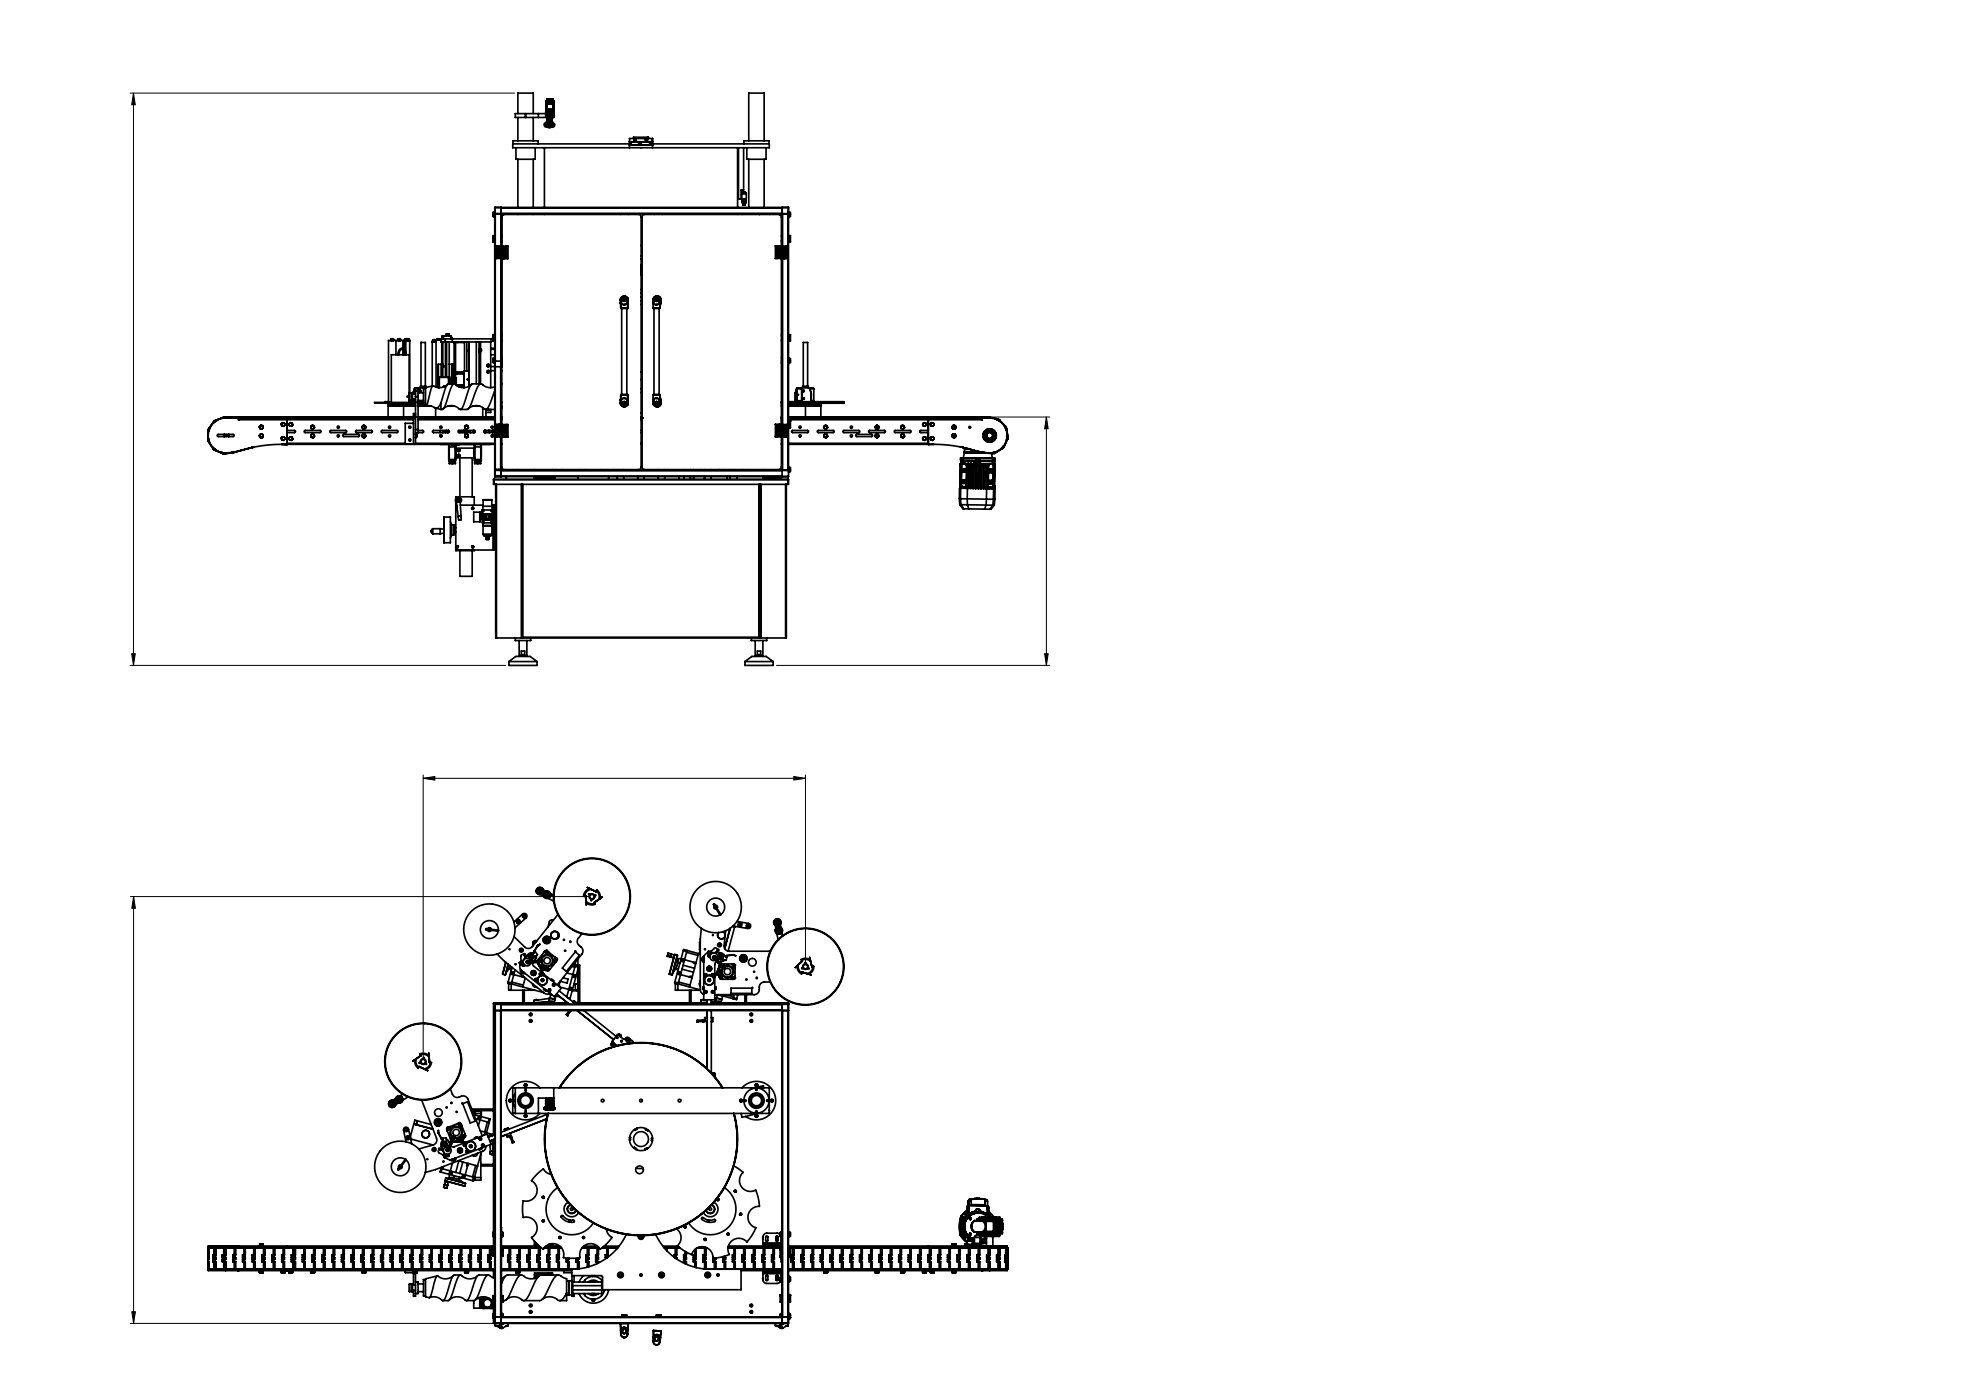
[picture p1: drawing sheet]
<svg xmlns="http://www.w3.org/2000/svg" width="594mm" height="420mm" viewBox="0 0 594 420" stroke-linecap="round" stroke-linejoin="round" font-family="sans-serif">
<g fill="none" stroke="#000" stroke-width=".3">
<path d="M39 27.9h115.3M40 27.9v171.7M40 27.9l.6 3.5h-1.1zM259.2 125.1h55.6M313.8 125.1v74.5M313.8 125.1l.5 3.5h-1.1zM39 199.6h112.6M39.5 196.1h1.1l-.6 3.5zM232.8 199.6h82M313.2 196.1h1.1l-.5 3.5zM126.9 233.5l3.5-.5v1zM126.9 232.5v85"/>
<path d="M126.9 233.5h114.6M238 233l3.5 .5-3.5 .5zM241.5 232.5v56.5M39.1 269h137.4M40.1 269l.5 3.5h-1.1zM40.1 269v128M39.1 397h110.4M39.5 393.5h1.1l-.5 3.5z"/>
</g>
<g fill="#000">
<path d="M40 27.9l.6 3.5h-1.1zM39.5 196.1h1.1l-.6 3.5zM313.8 125.1l.5 3.5h-1.1zM313.2 196.1h1.1l-.5 3.5z"/>
<path d="M294 139.2a.25 .25 0 0 1 .5 0 .25 .25 0 0 1-.5 0zM291.6 139.1a.25 .25 0 0 1 .5 0 .25 .25 0 0 1-.5 0zM291.9 125.4a.25 .25 0 0 1 .5 0 .25 .25 0 0 1-.5 0zM268.3 125.4a.25 .25 0 0 1 .5 0 .25 .25 0 0 1-.5 0zM277.1 125.4a.25 .25 0 0 1 .5 0 .25 .25 0 0 1-.5 0zM274.2 125.4a.25 .25 0 0 1 .5 0 .25 .25 0 0 1-.5 0z"/>
<path d="M126.9 233.5l3.5-.5v1zM238 233l3.5 .5-3.5 .5z"/>
<path d="M287.9 369.8a.25 .25 0 0 1 .5 0 .25 .25 0 0 1-.5 0zM288 365.9a.25 .25 0 0 1 .5 0 .25 .25 0 0 1-.5 0zM163.6 331.8a.25 .25 0 0 1 .5 0 .25 .25 0 0 1-.5 0zM236 301.1a.25 .25 0 0 1 .5 0 .25 .25 0 0 1-.5 0zM147.9 301.1a.25 .25 0 0 1 .5 0 .25 .25 0 0 1-.5 0zM147.9 396.8a.25 .25 0 0 1 .5 0 .25 .25 0 0 1-.5 0z"/>
<path d="M39.5 393.5h1.1l-.5 3.5zM40.1 269l.5 3.5h-1.1z"/>
</g>
<g fill="none" stroke="#000" stroke-width=".5">
<path d="M154.5 34.1h3v1.1h-3zM155.3 34.1v-6.2h4.6v6.2M155.3 35.2v7M159.9 35.2v7M161.4 34.1v1.1M163.6 34.1h-5.9v1.1h6.3M163.7 33.8l.5 .2 .2 .4M163.7 30.9h.1M163.7 37.7h.1M163.7 30.6v.3M163.7 30.6h.1M163.7 30.7l-.1 4.3h.4v1.3"/>
<path d="M163.7 30.3l2.4 .1M163.7 30.3v.3M163.7 30.6v.1M163.7 30.6l2.4 .1M163.7 30.4l.4 .1M163.7 30.4h.1M163.9 34.2l.3 .3-.2 .3-.2-.1zM163.9 33.7h.1M163.9 36.6l.6 .3 1.2-.3M163.9 31.2h.1M163.9 31.2v2.5M164 30.3l1.9 .1"/>
<path d="M164 30.3h-.1M164 29.8h1.9M164 29.8v.5M164 37.2l-.4 .1 .1 .4M164 37.2l.1 .4-.4 .1M164 37.2a.31 .31 0 0 0-.4 .1 .31 .31 0 0 0 .1 .4M164 37.2l.1 .4M164 37.2h.1M164 33.8l.5 .2M164 33.7l.5 .3M164 33.7v.1M164 36.2h.1"/>
<path d="M164 35.7l.1 .4M164 35.7a.77 .77 0 0 1 .8-.8 .77 .77 0 0 1 .8 .8M164 35.7l.4 .6v.6M164 31.1l-.1 .1M164 31.1h1.8M164 31.1h.1M164.1 37.7a.67 .67 0 0 0 .6 .7 .67 .67 0 0 0 .7-.7M164.1 36v.1M164.1 36l.6 .5 .3 .4M164.1 37.6l-.4 .1M164.1 35.3a.77 .77 0 0 1 1.1-.3 .77 .77 0 0 1 .3 1.1M164.1 35.3v.8"/>
<path d="M164.1 30.5h1.6M164.1 34.7h.1M164.1 36.1l-.3 .7M164.1 37.4l.6-.4 .7 .4M164.3 30.6h.1M164.3 30.5v.1M164.4 34.4v.5h.7l.2-.5M164.4 34.4l.1 .5M164.4 33.4h.1M164.4 33.3l-.2-.2v.4l.2-.1M164.4 33.3h.1M164.4 37.8h.1"/>
<path d="M164.5 35a.77 .77 0 0 0-.4 1M164.5 35h.1M164.5 35a.77 .77 0 0 1 1 .4M164.5 36.3h.1M164.5 33.3l.1-.2v.4l-.1-.1M164.5 34v.1M164.5 32.9h.1M164.5 32.8h.1M164.5 35.1a.69 .69 0 0 1 .9 .3 .69 .69 0 0 1-.3 .9M164.5 35.1a.69 .69 0 0 0-.3 .9 .69 .69 0 0 0 .9 .3M164.5 35.1h.1M164.5 32.9v.1"/>
<path d="M164.5 32.8v.1M164.5 35.1a.68 .68 0 0 0-.3 .9 .68 .68 0 0 0 .9 .3M164.5 35.1a.68 .68 0 0 1 .9 .3 .68 .68 0 0 1-.3 .9M164.5 34h.1M164.5 34.9h.1M164.5 37.5a.67 .67 0 0 0-.9-.7 .67 .67 0 0 0-.3 1.1 .67 .67 0 0 0 1.1-.1M164.5 32.7h.1M164.5 32.7v.1M164.5 33h.1M164.5 34.9l.3-.6 .3 .2v.4M164.5 34.9h.6M164.5 34.1h.6"/>
<path d="M164.6 32.8h.1M164.6 32.7l-.1 .2M164.6 32.7h.1M164.6 32.7l-.1 .3M164.6 35.7l.1 .1M164.6 33.2h.3v.3l-.3-.1 .3-.1zM164.7 35.9v.1M164.7 35.4h.1M164.7 35.4v.2M164.7 35.4l-.2 .4 .4 .2M164.7 35.4l.4 .2-.2 .4M164.7 35.8h.1"/>
<path d="M164.7 35.6v.1M164.7 35.6h.1M164.7 35.6l-.1 .1M164.7 34.5l.2 .1zM164.7 35.8v.1M164.7 35.8l.1 .1M164.7 35.7v.1M164.7 35.7h-.1M164.7 38h.1M164.7 35.7h.1M164.7 35.5v.1M164.8 37.4l.2 .4-.3 .2"/>
<path d="M164.8 37.4l-.3 .2 .2 .4M164.8 37.4a.31 .31 0 0 1 .3 .3 .31 .31 0 0 1-.4 .3M164.8 37.4a.31 .31 0 0 0-.4 .3 .31 .31 0 0 0 .3 .3M164.8 35.7h.1M164.8 37.4h.1M164.8 35.7h-.1M164.8 35.8h-.1M164.8 35.8v.1M164.8 35.5v.1M164.8 35.5l-.1 .1M164.8 36.4h.1M164.8 35.6v.1"/>
<path d="M164.8 35.6h.1M164.8 36h.1M164.8 35.8v.2M164.8 35.5h-.1M164.8 35.5h.1M164.8 35.4v.1M164.8 35.4l-.3 .3 .3 .3M164.8 35.4l.3 .3-.3 .3M164.8 35.4h.1M164.8 35a.68 .68 0 0 0-.7 .7 .68 .68 0 0 0 .7 .7M164.8 35a.68 .68 0 0 1 .7 .7 .68 .68 0 0 1-.7 .7M164.8 35a.69 .69 0 0 0-.7 .7 .69 .69 0 0 0 .7 .7"/>
<path d="M164.8 35a.69 .69 0 0 1 .7 .7 .69 .69 0 0 1-.7 .7M164.8 35h.1M164.8 34.9a.77 .77 0 0 0-.8 .8M164.8 34.9h.1M164.8 34.9a.77 .77 0 0 1 .8 .8M164.8 35.8h.1M164.8 34.8h.1M164.8 34.7v.1M164.8 35.5l.1 .1M164.8 34.4v.3M164.8 34.4h.1M164.8 34.3v.1"/>
<path d="M164.8 34.3l-.2 .2 .2 .3M164.8 34.3l.2 .3-.2 .2M164.8 34.3h.1M164.8 35.7v.1M164.8 32.9h.1M164.9 32.8l-.1 .1M164.9 32.9h.1M164.9 34.7h-.1M164.9 32.8h.1M164.9 34.6v.1M164.9 34.4v.2M164.9 35.8v.2"/>
<path d="M164.9 35.8l-.1 .1M164.9 32.9v.1M164.9 35.7v.1M164.9 35.7h.1M164.9 35.6h.1M164.9 33h.1M164.9 32.7h.1M164.9 35.8h.1M164.9 35.6h-.1M164.9 35.6l.1 .1M164.9 35.6v.1M164.9 36h.1"/>
<path d="M164.9 35.4v.2M164.9 35.4l-.4 .2 .2 .3M164.9 35.4l.2 .4-.4 .1M164.9 35.4l.2 .4-.4 .2M164.9 35.4l-.4 .2 .2 .4M164.9 35.4h.1M165 35.7l-.1 .1M165 32.8h.1M165 32.9h-.1M165 35.7h-.1M165 32.8v.1M165 32.7h.1"/>
<path d="M165 33h-.1M165 32.7v.1M165 32.9v.1M165 32.9h.1M165 37.5a.67 .67 0 0 1 .9-.6 .67 .67 0 0 1 .3 1.1 .67 .67 0 0 1-1.1-.2M165 33.2l.1 .3zM165 33h.1M165 32.9v-.2v.3M165 37.8h.1M165.1 33h-.1M165.1 32.9v.1M165.1 32.9h.1"/>
<path d="M165.1 36.3h.1M165.1 34.1h.1M165.1 35.1a.68 .68 0 0 0-.9 .3 .68 .68 0 0 0 .3 .9M165.1 35.1a.68 .68 0 0 1 .3 .9 .68 .68 0 0 1-.9 .3M165.1 35.1a.69 .69 0 0 0-.9 .3 .69 .69 0 0 0 .3 .9M165.1 35.1a.69 .69 0 0 1 .3 .9 .69 .69 0 0 1-.9 .3M165.1 35.1h.1M165.1 32.7h.1M165.1 32.7v.3M165.1 33h.1M165.2 32.7l-.1 .2M165.2 35a.77 .77 0 0 0-1.1 .3"/>
<path d="M165.2 35h.1M165.2 35a.77 .77 0 0 1 .3 1.1M165.2 34l-.1 .1M165.2 34v.1M165.2 34.1h-.1M165.2 33.3l.2-.1h-.3l.3 .2M165.2 33.3h.1M165.2 33.3l.2 .2h-.3l.2-.1M165.3 34.7l-.2 .2M165.4 33.4h.1M165.4 37.7h.1M165.4 36.1l.4 .7"/>
<path d="M165.5 36.1l-.7 .4-.2 .4M165.5 35.4a.77 .77 0 0 0-1-.4 .77 .77 0 0 0-.4 1M165.5 35.4l-.1 .7M165.5 35.4v.7M165.5 34.7h.1M165.5 36.3h.1M165.5 34.4l.3-.1v.4l-.1 .2-.2-.2M165.5 34.4h.1M165.5 34.4v.3M165.5 37.2a.31 .31 0 0 1 .4 .2 .31 .31 0 0 1-.1 .4M165.5 37.2a.31 .31 0 0 0-.1 .4 .31 .31 0 0 0 .4 .2M165.5 37.2v.1"/>
<path d="M165.5 37.3l.4 .1-.1 .3M165.5 37.3l-.1 .4h.4M165.6 35.7l-.4 .7v.5M165.6 35.7l-.2 .4M165.6 35.2l-.1 1.2M165.7 34l-.4 .4M165.7 33.8l-.5 .2M165.7 33.8h.1M165.7 30.4v.1M165.7 33.8l-.5 .3M165.8 31.1l.1 .1M165.8 31.1h.1"/>
<path d="M165.8 37.7v.1M165.8 33.7l-.1 .1M165.8 33.7h.1M165.9 31.2l-.1 2.5M165.9 29.8h.1M165.9 30.4h.1M165.9 29.8v.6M166 33.9l-.3 .1M166 34.1h.1M166.1 34.1v1.1h-.5M166.1 31h.1M166.1 30.7h-2.4"/>
<path d="M166.1 30.6h.1M166.1 30.4h-.4M166.1 30.4l-.1 4.6h-.4v.2M153.8 43.2v-1h7.6v1M154.7 44.3v3.5h5.8v-3.5M155.3 47.8v14.4M159.9 47.8v14.4M163.2 44.3h58M163.2 44.3v17.9M188.7 43.6h7M188.7 42.6h.2M188.7 43.5h.2"/>
<path d="M188.7 43.2h-35v1.1h9.5M188.8 42.5h1.3M188.9 42.6h.3M188.9 43.5h.3M188.9 42.6v.9M189.1 42.5v1.1M189.1 42.6v.9M189.2 42.6h2.3M189.2 43.5h2.3M189.2 42.6v.9M190 41.6v-.4h4.4v.4M190.1 41.6h-1.3l-.1 2.7"/>
<path d="M190.1 42.5h.6M190.1 41.6h.6M190.1 41.6v.9M190.2 41.6v.9zM190.7 42.5h2.8M190.7 41.6h2.8M190.7 41.6v.9M191.5 42.6v.9M191.5 42.6h.8M191.5 43.5h.8M192.3 42.6h.1M192.3 43.5h.1"/>
<path d="M192.3 42.6v.9M192.3 42.6h2.5M192.3 43.5h2.5M193.5 41.6v.9M193.5 42.5h.7M193.5 41.6h.7M194 41.6v.9zM194.2 42.5h1.4M194.2 41.6h1.4M194.2 41.6v.9M194.8 42.6v.9M194.8 42.6h.4"/>
<path d="M194.8 43.5h.4M195 42.6v.9zM195.2 42.6h.5M195.2 43.5h.5M195.2 42.6v.9M195.3 42.5v.1M195.3 43.5v.1M195.6 41.6l.1 2.7M195.6 42.5h.1M195.6 41.6h.1M195.7 43.2h35v1.1h-9.5M221.2 44.3v17.9"/>
<path d="M221.4 44.3v15.4h.8M222.4 57h-.2v2.7M222.4 57v2.7M222.4 58.1h1.4M222.4 57.8h.4M222.5 59.7h1.2M222.5 60h1.2v.1h-1.2zM222.6 59.9h1M222.6 59.8v.2M222.8 57.8h.6M222.8 58.1v-.6h.6v.6M223 44.3v12.7h-.6"/>
<path d="M223.1 43.2v-1h7.5v1M223.1 60v.1M223.4 57.8h.4v1.9h-1.6M223.6 59.8v.2M223.9 44.3v3.5h5.8v-3.5M224.5 42.2v-14.3h4.6v14.3M224.5 47.8v14.4M229.1 47.8v14.4M147.8 70.7l.4 .4M147.8 64.5v.4l.6 .4M147.8 63.9v.6M147.8 70.7v1.9"/>
<path d="M147.8 70.7h.6M147.8 72.6h.6M147.8 63.9h.6M147.8 64.5h.6M148.2 72.2l-.4 .4M148.2 71.1h.2M148.2 72.2h.2M148.2 71.1v1.1M148.4 63.5l-.5 .1-.1 .3M148.4 64.1h.1M148.4 64.1v-1.8h1.8v11.5M148.5 64.1v44.2"/>
<path d="M148.7 77.4l-.2 .1h1.6M148.7 77.4h.5M148.7 73.9h.8M148.7 73.9v3.5M149.2 76.4l.3 .2M149.2 77.4l-.3 .1M149.2 76.4a.42 .42 0 0 0-.4 .6 .42 .42 0 0 0 .7 0M149.5 74.8h.6M149.5 77.1l-.3 .3M149.5 77.1h.6M149.5 73.9v.4M149.5 74.8v.4"/>
<path d="M149.5 75.7v.4M149.5 77v.1M149.5 77h.1M149.5 74.3a.42 .42 0 0 0-.6-.1 .42 .42 0 0 0 0 .6 .42 .42 0 0 0 .6 0M149.5 74.3h.1M149.5 74.3v.5M149.5 76.6v.4M149.5 74.3h.6M149.5 76.6h.6M149.7 73.8l-.2 .1M149.9 74.8v.4M149.9 75.7v.4"/>
<path d="M149.9 76.6v.5M150.1 74.3h.6M150.1 74.8h.6M150.1 76.6h.6M150.1 76.1h.6M150.1 77.1h.6M150.1 75.7h.6M150.1 75.2h.6M150.1 75.2h-.9v.5h.9M150.1 76.1h-.9v.3M150.1 74.3v.5M150.1 75.2v.5"/>
<path d="M150.1 76.1v.5M150.1 77.1v.4M150.1 73.8h-1.6l.2 .1M150.2 77.5v32.5M150.3 64l-1.9 .1M150.3 62.4v-.2h84.2v.2M150.3 62.4v1.6M150.3 62.3h-1.9v80.6h1.9M150.3 62.4h84.2M150.3 64h84.2M150.4 77.5v30.8h-.2M150.4 71.1h.1"/>
<path d="M150.4 70.7h.1M150.4 72.2h.1M150.4 72.6h.1M150.5 73.8v-8.7a.77 .77 0 0 1 .7-.8h40.3a.77 .77 0 0 1 .7 .8v75a.77 .77 0 0 1-.7 .8h-40.3a.77 .77 0 0 1-.7-.8v-9M150.5 65.2l-.1 .1M150.5 77.5v49.9M150.7 77.5l1.6 .1M150.7 73.8h-.8v.5M150.7 73.8v.5M150.7 74.8v.4M150.7 75.7v.4M150.7 76.6v.5"/>
<path d="M150.7 75.7h.9v.4h-.9M150.7 74.8h.6M150.7 74.3h.6M150.7 73.8h1.6M150.7 77.1h.6M150.7 76.6h.6M150.9 64.1v.3l-.5 .1M150.9 77.1v.4h-.8M150.9 74.3v.5M150.9 75.2v.5M150.9 76.1v.5M151.2 74.6a.42 .42 0 0 1 .5-.5 .42 .42 0 0 1 .4 .5 .42 .42 0 0 1-.5 .4"/>
<path d="M151.2 74.6l.1 .1M151.2 76.9l.1 .2M151.3 77.1v.4M151.3 74.3l-.1 .3M151.3 77.5l-.3 .1M151.3 74.7v.1M151.3 75.2v.5M151.3 76.1v.5M151.3 77.5h.8M151.3 74.8h.1M151.3 74.8l.3 .2M151.3 76.6l-.1 .3"/>
<path d="M151.3 76.6a.42 .42 0 0 1 .7 0 .42 .42 0 0 1-.2 .7 .42 .42 0 0 1-.6-.4M151.6 74l-.3 .3M151.6 75v.2h-.9M151.6 74h.5M151.9 73.8l-.3 .2M152.1 77.5l.2 .1M152.1 74v3.5M152.3 73.8l-.2 .2M152.3 73.8v3.8M155.3 64.1v.2M159.9 64.1v.2M163.2 64.1v.2"/>
<path d="M186.1 64.1l-.1 .2M188.4 64.1v.2M192.2 77.6h.3M192.2 76.9h.3M192.2 73.6h.3M192.2 79.5v3.1M192.4 79.8h.1M196.4 64.1l-.1 .2M198.6 64.1l.1 .2M221.2 64.1v.2M222.5 64.1v.2M222.5 60.7h1.2v.1h-1.2z"/>
<path d="M222.6 60.2h1v.1h-1zM222.6 60.4h1v.2h-1zM222.6 60.8h.5M222.6 60.1v.1M222.6 60.3v.1M222.6 60.6v.1M222.6 60.8h.1M222.8 61.5h.6M222.8 60.8v.7M223.1 60.8h.5M223.1 60.2v.1M223.1 60.4v.2"/>
<path d="M223.1 60.7v.1M223.4 60.8v.7M223.6 60.1v.1M223.6 60.3v.1M223.6 60.6v.1M223.6 60.8h.1M227.7 64.2v.1M227.8 64.1v.2M230.7 64.1v.2M232.5 73.8l.2 .1M232.5 73.8h1.6M232.5 77.5h1.6"/>
<path d="M232.5 73.8v3.7M232.7 77.4l-.2 .1M232.7 77.4h.5M232.7 73.9v3.5M232.7 73.9h.8M233.2 76.4l.3 .2M233.2 77.4l-.3 .1M233.2 76.4a.42 .42 0 0 0-.4 .6 .42 .42 0 0 0 .7 0M233.5 74.8h.6M233.5 77.1l-.3 .3M233.5 77.1h.6M233.5 73.9v.4"/>
<path d="M233.5 74.8v.4M233.5 75.7v.4M233.5 77v.1M233.5 77h.1M233.5 74.3a.42 .42 0 0 0-.6-.1 .42 .42 0 0 0 0 .6 .42 .42 0 0 0 .6 0M233.5 74.3h.1M233.5 74.3v.5M233.5 76.6v.4M233.5 74.3h.6M233.5 76.6h.6M233.7 73.8l-.2 .1M233.9 74.8v.4"/>
<path d="M233.9 75.7v.4M233.9 76.6v.5M233.9 64.1v.3l.6 .1M234.1 74.8h.6M234.1 74.3h.6M234.1 77.1h.6M234.1 76.6h.6M234.1 76.1h.6M234.1 75.7h.6M234.1 75.2h.6M234.1 75.2h-.9v.5h.9M234.1 76.1h-.9v.3"/>
<path d="M234.1 74.3v.5M234.1 75.2v.5M234.1 76.1v.5M234.1 77.1v.4M234.3 73.8v-8.7a.77 .77 0 0 0-.8-.8h-40.2a.77 .77 0 0 0-.8 .8v75a.77 .77 0 0 0 .8 .8h40.2a.77 .77 0 0 0 .8-.8v-9M234.3 65.2l.2 .1M234.3 77.5v49.9M234.3 71.1h.2M234.3 70.7h.2M234.3 72.2h.2M234.3 72.6h.2M234.4 65.3v5.4"/>
<path d="M234.4 72.6v1.2M234.4 77.5v22.9M234.5 64.1h.2M234.5 64v.1M234.5 62.3h1.9v80.6h-1.9M234.5 64.1h-84.1v9.7M234.5 64.1h1.9M234.5 62.4v1.6M234.5 64.1v9.7M234.5 77.5v49.9M234.7 64.1v-1.9l1.7 .1-.1 1.8M234.7 64.1h1.6"/>
<path d="M234.7 64.1v9.7M234.7 77.5v49.9M234.7 73.8h-.8v.5M234.7 73.8h1.6l-.2 .2M234.7 73.8v.5M234.7 74.8v.4M234.7 75.7v.4M234.7 76.6v.5M234.7 75.7h.9v.4h-.9M234.7 74.8h.6M234.7 74.3h.6M234.7 77.1h.6"/>
<path d="M234.7 76.6h.6M234.9 77.1v.4h-.8M234.9 74.3v.5M234.9 75.2v.5M234.9 76.1v.5M235.2 74.6a.42 .42 0 0 1 .5-.5 .42 .42 0 0 1 .4 .5 .42 .42 0 0 1-.5 .4M235.2 74.6l.1 .1M235.2 76.9l.1 .2M235.3 77.1v.4M235.3 74.3l-.1 .3M235.3 77.5l-.3 .1M235.3 77.5h.8"/>
<path d="M235.3 74.7v.1M235.3 75.2v.5M235.3 76.1v.5M235.3 74.8h.1M235.3 74.8l.3 .2M235.3 76.6l-.1 .3M235.3 76.6a.42 .42 0 0 1 .7 0 .42 .42 0 0 1-.2 .7 .42 .42 0 0 1-.6-.4M235.6 74l-.3 .3M235.6 75v.2h-.9M235.6 74h.5M235.9 73.8l-.3 .2M236.1 77.5l.2 .1-1.6-.1"/>
<path d="M236.1 74v3.5M236.3 64.1h.1M236.3 64.1v77M236.4 63.5l.4 .1 .2 .3M236.4 71.1h.2M236.4 70.7h.6M236.4 72.2h.2M236.4 72.6h.6M236.4 63.9h.6M236.4 64.5h.6M236.6 72.2l.4 .4M236.6 71.1v1.1"/>
<path d="M237 70.7l-.4 .4M237 64.5v.4l-.6 .4M237 63.9v.6M237 70.7v1.9M186 89.9h.1M186 90.9l.1 .1M186 89.9v1M186 90.9h.1M186.1 90.9v1.4M186.1 90.9h.1M186.1 89.7l-.1 .2M186.1 89.7v1"/>
<path d="M186.1 92.3h.1M186.1 92.4l.2 .1 1.9-.1M186.1 90.7l.3 .5 .8 .3M186.1 90.7h.1M186.1 92.4h2.1M186.1 90.7v1.7M186.1 90.7l.1 .2M186.2 89.4l-.2 .5M186.2 89.4l-.1 .3M186.2 89.3v.1M186.2 89.6l-.1 .1M186.2 89.6l.1 1"/>
<path d="M186.3 90.6l-.2 .1M186.3 90.6l.3 .6 .6 .1M186.3 89.3l-.1 .3M186.3 89.3h-.1M186.4 92.5v25.8M187.2 91.3v.2M187.2 89.2a.59 .59 0 0 1 .6 .6 .59 .59 0 0 1-.6 .6M187.2 89.2a.59 .59 0 0 0-.6 .6 .59 .59 0 0 0 .6 .6M187.2 88.8l-.9 .5M187.2 88.8l.8 .5M187.2 90.4h.1M187.2 89.2v.1"/>
<path d="M187.2 89.3a.51 .51 0 0 0-.5 .6 .51 .51 0 0 0 .5 .5M187.2 89.3a.51 .51 0 0 1 .5 .6 .51 .51 0 0 1-.5 .5M187.2 88.8l.9 .5M187.2 88.8h.1M187.2 88.8l-1 .5M187.9 92.5v25.8M188 89.3l.1 .3M188 89.3h.1M188.1 90.6l.1 .1M188.1 90.6l-.2 .5-.7 .2M188.1 89.6l.2 .1M188.1 89.6v1"/>
<path d="M188.1 89.3l.2 .4M188.1 89.3l.1 .1M188.2 89.4l.1 .5M188.2 90.9l-.3 .3-.7 .3M188.2 90.7v.2M188.2 90.7h.1M188.2 90.7v1.7M188.2 92.3h.1M188.3 89.7v.2M188.3 89.7l-.1 1M188.3 90.9l-.1 1.4M188.3 90.9h.1"/>
<path d="M188.3 89.9h.1M188.3 90.9l-.1 .1M188.3 89.9v1M192.2 86.9h.3M192.2 90.2h.3M192.2 89h.3M192.2 87.9h.3M192.2 91.3h.3M192.4 82.2h.1M195.8 92.4l.2 .1 1.9-.1M195.8 92.4h2.1M195.8 90.8v1.6"/>
<path d="M195.8 90.8l.3 .4 .7 .3M195.8 90.7h.1M195.8 90.7v.1M195.8 90.7v.2M195.9 89.7l-.1 1M195.9 89.7h.1M196 90.6l.3 .6 .5 .1M196 90.6l-.2 .1M196 89.3l-.1 .4M196 89.6l-.1 .1M196 89.6v1M196.1 92.5v25.8"/>
<path d="M196.1 89.3l-.1 .3M196.1 89.3h-.1M196.8 91.3v.2M196.9 90.4h.1M197 89.2a.59 .59 0 0 1 .5 .6 .59 .59 0 0 1-.6 .6M197 89.2a.59 .59 0 0 0-.7 .5 .59 .59 0 0 0 .6 .7M197 89.2v.1M197 89.3l.4 .4-.1 .5M197 89.3a.51 .51 0 0 0-.6 .5 .51 .51 0 0 0 .5 .6M197 89.3l-.5 .5 .5 .6M197 88.8l-.9 .5M197 88.8l.8 .5"/>
<path d="M197 89.4l-.4 .2-.1 .3 .5 .4M197 89.4l.3 .1M197 88.8l-1 .5M197 88.8h.1M197 88.8l.9 .5M197 88.8l.8 .3 .4 .8M197 89.6l-.2 .3 .2 .2M197.2 89.4l.3 .4M197.3 90.2l-.4 .2M197.6 92.5v25.8M197.7 90.6l.2 .1M197.7 90.6l-.2 .5-.7 .2"/>
<path d="M197.8 89.3l.1 .3M197.8 89.3h.1M197.9 89.6l.1 .1M197.9 89.6l-.2 1M197.9 90.7h.1M197.9 90.7l-.4 .5-.7 .3M197.9 90.7v1.7M197.9 92.3h.1M197.9 92.4h.1M197.9 89.3l.1 .4M197.9 89.3l.3 .6M198 91.9l-.1 .4"/>
<path d="M198 89.7l.2 .2M198 89.7l-.1 1M198 91.1l-.1 .8M198.1 91l-.1 .2M198.1 90.9l-.1 .2M198.1 90.9h.1M198.2 89.9h.1M198.2 89.9v1M117.2 101.7h.8M117.2 102.1h.1M117.2 101.7v.4M117.2 102.1h.8"/>
<path d="M117.3 102.1h.7M118 102.2h.1M118 102.1h.1M118 101.7v.4M118.7 102.2h-2.2v18.5M118.7 102.2h2.1v2.3M118.7 102.2v4.2M119.3 102.1h.8M119.3 101.7h.8M119.3 101.7v.4M119.3 106.4a1.37 1.37 0 0 1 .4-1.4 1.37 1.37 0 0 1 1.5-.3l.4 .8 .2 .9M119.3 102.1h.1"/>
<path d="M119.6 106.4a1.15 1.15 0 0 1 1.3-1.5l.4 .6 .2 .9M120.1 102.2h.1M120.1 102.1h.1M120.1 101.7v.4M120.8 104.8v1.6M121.2 102.2h1.6M121.2 105.2v1.2M121.4 101.9h.6M121.4 101.7v.3M121.4 101.7h.1M121.5 101.7h.5M121.5 101.9h.1"/>
<path d="M121.7 102h-.5v2.7M121.7 102h.9M121.7 102v3.6M122 101.9h.6M122 101.7v.3M122 101.7h.1M122 101.7h.6M122 101.9h.1M122 101.6l-.6 .1M122 101.6l.6 .1M122 101.6v.1M122.6 101.9h.1"/>
<path d="M122.6 102h.2v15.8M122.6 101.7v.3M122.8 117.8v2.3M122.8 117.8h.8M123.6 117.8v2.3M123.7 119.8h.9M123.7 118.2h.9M123.9 117.9h.1M123.9 117.9v.3M123.9 119.8v.7M124.4 116.7h1M124.4 116.7v1.5"/>
<path d="M124.4 119.8v.4M124.6 119v-1.7h.8v1.7M124.6 119v5.8M124.6 119h.8M124.7 116.4l-.3 .3M124.7 116.4h.9M124.7 116.4h-.3l-.5 1.5M125.4 117.8h1.6M125.4 119v9.9M125.4 116.7v1.1M125.6 116.4l-.2 .3M125.6 116.4h2"/>
<path d="M125.7 116.4v1.4M126.1 117.1l-.2 .2 .2 .2M126.2 102.7v13.2M126.2 102.7h.1M126.2 102.7h1.3v13.2M127.1 116.4l.4 .1M127.6 116.5h-.6v5M127.7 116.3v-.4h-1.7v.5M129.6 102.6h.1M129.6 102.4h.1M129.6 102.4v13.4M129.6 102.6h1.2"/>
<path d="M129.6 102.4h1.2v13.7M129.8 115.7l-2.2 .6v5.4h.2M129.9 102.2h.6M129.9 102h.6M129.9 102v.4M129.9 102.2h.1M129.9 102.3h.1M129.9 102.3h.6M129.9 102.2v.1M130 115.8a4 4 0 0 0-1.3 3.1l-.9 2.8a3.9 3.9 0 0 1 2.8 .7l.8-.2 .8-1.3M130.5 102.3h-.6M130.5 102.2v.1"/>
<path d="M130.5 102h1.7M130.5 102v.4M131 101.7h.7M131 102h.7M131 101.7v.3M131 102h.1M131.4 109.3h.1M131.4 113.2h.3M131.4 109.3v7M131.4 109.3h1.4M131.7 102h.1M131.7 113.2h4.6"/>
<path d="M131.7 113.2v3.1M131.7 101.7v.3M132.3 101.7v.9M132.3 101.7h1.2M132.3 102.6h1.2M132.4 109.3v3.9M132.4 109.3h.1M132.5 102.6v6.7M132.6 101.1v.2M132.6 101.1h.1M132.6 101v.1M132.6 101.1v.4"/>
<path d="M132.6 101.1v-.2v.6M132.6 100.9l.4 .1M132.6 101.5h.3M132.6 100.9v.6M132.6 101.5h.1M132.7 101.5v.2M133 115.9h.1M133 101.5h-.1M133 100.7h2.3v1M133 101.4v.1M133 100.7v1M133 100.7l-.3 .2"/>
<path d="M133 102.6v.1M133.1 115.9v.2M133.1 115.9h.3M133.4 115.9l-.4 .2M133.5 101.7h2.1M133.5 101.9v.4M133.5 102.6h2.1M133.5 101.7v.2M133.5 102.3v.3M133.5 115.9l-.3 .1M133.6 102.7v10.5M133.7 100.7h1"/>
<path d="M133.8 102.6v.1M133.9 100.2h.7M133.9 100.2v.4M133.9 102.6v10.6M133.9 102.7h-1.1v10.5M134.2 115.3a3.3 3.3 0 0 1-4.2 .5M134.5 115.1a6.2 6.2 0 0 0-1.7 3.9l-.6 1.9M134.5 115.1h1.7M134.6 100.2v.4M134.7 102.6v10.6M134.7 109.3h1.6M134.7 113.4h2.1v.2h-2.1z"/>
<path d="M134.7 113.7h2.1v.2h-2.1zM134.7 115h2.1v.1h-2.1zM134.7 114.6h2.1v.2h-2.1zM134.7 114.3h2.1v.2h-2.1zM134.7 114h2.1v.2h-2.1zM134.7 113.4h-.2v1.8M134.8 113.6v.1M134.8 113.9v.1M134.8 114.2v.1M134.8 114.5v.1M134.8 114.8v.2M134.8 115.1h.1"/>
<path d="M135.3 101.1l.1 .1M135.4 101.2l-.1 .3M135.4 101.2l.3 .5M135.4 109.3v3.9M135.5 109.3h.1M135.5 113.1h.5M135.5 113.1v.3M135.6 101.7h11.6v.9h-11.6M135.6 101.7v.9M135.9 102.6v.1M136 113.1v.1M136.1 109.3h.1"/>
<path d="M136 112.9l.3 .1M136.1 109.3l-.1 3.9M136.1 109.3l-.1 .1M136.3 102.6l-.4 .1M136.3 110h.1M136.3 112.3h.1M136.3 102.6v10.6M136.3 111.9l.4 .1M136.3 102.6v10.8M136.5 102.6v9.2M136.5 112v1.4M136.5 115.3h.3l-.1 .1"/>
<path d="M136.6 112.1h2.5M136.6 111.7h2.5M136.6 102.7h2.7v8.6M136.6 102.6v9.2M136.6 112v1.4M136.7 111.8h1.8M136.7 112h1.8M136.7 111.8l-.4 .1M136.7 111.8v.2M136.7 113.6v.1M136.7 113.9v.1M136.7 114.2v.1"/>
<path d="M136.7 114.5v.1M136.7 114.8v.2M136.7 115.1v.2M136.7 115.4v.1M136.7 115.5h2.4M136.9 115.5l1.6 .1M136.9 111.7v.1M136.9 112v.1M137.2 115.9h1.3M137.5 116h1.6M137.6 102.6v.1M137.7 102.7h.8"/>
<path d="M137.7 102.7h-.4M138.2 102.6v.1M138.5 115.9h.7M138.5 112l.7 .1M138.5 111.8v.2M138.5 115.6v.3M139 102.6v.1M139 111.7v.1M139 112v.1M139 115.5v.1M139 115.9v.1M139.1 111.4v.3"/>
<path d="M139.1 112.1v3.4M139.1 112.1h.1M139.1 111.7h.1M139.1 115.5h.1M139.1 115.9h.1M139.1 111.4h.1M139.2 115.5l-.7 .1M139.2 111.7l-.7 .1M139.2 115.9l-.1 .4M139.2 111.3l1.4 .1M139.2 111.3l-.1 .1M139.2 111.3v.1"/>
<path d="M140 102.6v8.7M140.3 113.6v.4M140.6 102.6v13.3M140.7 102.6v13.2M141.3 115.4a3.6 3.6 0 0 1-5-.2 3.9 3.9 0 0 0-1.7 3l-.2 .7a6.6 6.6 0 0 1-1.8 3.9h-.4M142.8 102.6v12.5M143.6 105.3h.1M143.6 102.6v2.5M143.6 105.2v9.9M143.7 104.9h-.1M143.8 104.7h.1M143.8 104.7l.1 .1"/>
<path d="M143.9 105.5h-.1M144 102.6v2.1M144 105.5v9.6M144 104.7l-.4 .4 .4 .4M144 105.5l.1 9.6M144 104.7h.1M144.1 102.6v2.1M144.2 115.1h-2.5a4.1 4.1 0 0 0-1.6 3l-.2 .7a7 7 0 0 1-1.8 4 3.7 3.7 0 0 0-5.2-.1M146.1 109.5v.3M146.1 111.4v.2M146.3 109.3l.3 .3-.3 .4M146.3 111.1l.3 .4-.3 .4"/>
<path d="M147.1 104.8l1.3 .2M147.1 104.5l1.3 .1M147.1 106.4h1.3M147.1 111.2h1.3M147.1 110h1.3M147.1 102.6v13.7M147.8 108.5l.2 .4h.4M147.8 100.4l.4 .4M147.8 100.4v1.9M147.8 108v.5M147.8 100.4h.6M147.8 102.3h.6"/>
<path d="M147.8 108.5h.6M147.8 108h.6M148.2 101.9l-.4 .4M148.2 100.8h.2M148.2 101.9h.2M148.2 100.8v1.1M148.4 116.1a3.9 3.9 0 0 1-4.1-.9l-.1-.1a6.6 6.6 0 0 0-2.2 4.1 5.8 5.8 0 0 1-2 3.6h-2M148.4 117.2l-.6 1.5a7.1 7.1 0 0 1-2.1 4.1l-.5-.2M148.4 107.1l-.6 .4v.5M148.4 108.5v1.5M148.4 108.3h.1M148.4 110h.1"/>
<path d="M148.4 108.4h.1M148.4 108.4v.1M148.5 110v30.8M148.5 108.3h1.7M148.5 110h1.6M150.1 110h.2M150.1 110v17.4M150.2 108.3l.1 .2M150.2 108.4l.1 19M150.2 110h.3M150.3 111.2h.2M150.3 115.1h.2"/>
<path d="M150.3 108.3v1.8M150.4 107.2l.1 .1M150.4 100.8h.1M150.4 100.4h.1M150.4 101.9h.1M150.4 102.3h.1M150.4 108h.1M150.5 108.5h-.2v.4h.2M186 120v.9M186 120h.1M186.1 120h.1M186.1 119.9l-.1 .1"/>
<path d="M186.1 118.5v1.5M186.1 118.5h.1M186.1 118.5l.2-.2 1.9 .2M186.1 118.5h2.1M186.1 118.5v1.6M187.2 119.4l.7 .2 .3 .5M187.2 119.4v.1M187.2 119.5l-.7 .3-.2 .5M187.2 119.5l.5 .2 .4 .6M187.2 119.4l-.8 .2-.2 .4M188.2 118.5v1.6M188.2 118.5h.1"/>
<path d="M188.2 118.5l.1 1.5M188.2 119.9l.1 .1M188.3 120h.1M188.3 120v.9M192.2 113.9h.3M192.2 111.6h.3zM192.2 117.8h.3M192.2 116.6h.3M195.8 118.5l.2-.2 1.9 .2M195.8 118.5v1.5M195.8 118.5h2.1M195.8 120v.2"/>
<path d="M196.8 119.4l.7 .2 .4 .5M196.8 119.4v.1M196.8 119.4l-.6 .1-.4 .5M196.8 119.5l.6 .2 .3 .6M196.8 119.5l-.7 .3-.1 .5M197.9 118.5h.1M197.9 118.5v1.6M197.9 118.5l.1 .5M197.9 119l.1 .7M198 119.7l.1 .1M198 119.7l.1 .3M198.1 120h.1"/>
<path d="M198.2 120v.9M234.3 100.8h.2M234.3 100.4h.2M234.3 101.9h.2M234.3 102.3h.2M234.3 109h.2M234.3 108.6h.2M234.3 108.1h.2M234.4 102.3v5M234.5 107.2l-.2 .1M236.4 107.2l.6 .4v.5M236.4 100.8h.2"/>
<path d="M236.4 100.4h.6M236.4 101.9h.2M236.4 102.3h.6M236.4 108.6h.6M236.4 108.1h.6M236.6 101.9l.4 .4M236.6 100.8v1.1M237 108.6l-.2 .3-.4 .1M237 100.4l-.4 .4M237 100.4v1.9M237 108.1v.5M238.5 117.9h.1"/>
<path d="M238.5 117.9v2.6M238.9 116.4l-.4 1.5M239 116.7h1.4M239 116.7v3.5M239.3 118.3v.3zM239.3 116.4l-.3 .3M239.3 116.4h1.2M239.3 116.4h-.4l-.4 1.5M240.4 116.7v3.5M240.5 116.4l-.1 .3M240.5 116.4h2.2M240.5 116.4v4.1"/>
<path d="M240.7 116.4v-.5h1.7v.5M240.9 115.9v-13.2h1.3v13.2M241 117.1l-.2 .2 .2 .2M241 119.4l-.2 .2 .2 .2M242.7 116.4a1 1 0 0 1 1.3 .3M242.7 116.4l.6 1.5M242.8 116.7h1.2M243.3 117.9h.1M243.3 117.9v2.6M244 116.7v3.5M62.3 131.7h.1M62.4 129.1h.1"/>
<path d="M62.4 129.1l-.1 3M62.4 131.8v.1M62.4 131.8v.6M62.4 131.9v.5M62.4 131.9h.1M62.4 131.9l.1 .1M62.4 132.4l1.6 2.4M62.4 132.4h.1M62.4 131.8h.1M62.4 131.5v.2zM62.5 132h.1M62.5 132l.3 .4"/>
<path d="M62.5 131.7l-.1 .1M62.6 131.7l-.2 .2M62.6 132l.1 .3M62.6 128.7l-.3 .4M62.6 128.7h.1M62.6 128.7l.2-.1-.1 .1M62.6 132.1l.1 .1M62.6 128.8h.1M62.6 128.7l-.2 .4M62.6 128.7v.1M62.7 128.8l-.1 .6M62.7 128.5h.1"/>
<path d="M62.7 128.5l-.3 .3M62.7 129v.2M62.7 128.9l-.1 .3M62.9 128.4l-.2 .1M63.8 134.5h.1M63.8 134.2l.1 .3zM64 134.6l.3 .4M64 134.6h.1M64 134.6v-.2v.2M64.1 126.4l-1.4 2.1M64.1 134.6l.5 .3zM64.2 134.6l.3 .2"/>
<path d="M64.3 134.6l.1 .1M64.3 135h.1M64.3 135l2.8 1.2M64.4 126.2l-.1 .1M64.4 126.2h.1M64.5 126.5l-.1 .1M64.5 126.3h.1M64.5 126.3l-.3 .5M64.6 126.4l-.3 .3M64.6 126.2l-.5 .2M64.6 126.2h.1M64.6 126.2l-.1 .1"/>
<path d="M64.6 126.2l.2 .1M64.7 126.1h.1M64.7 126.1l.3 .1zM65.2 130.5l4.7-.2a.33 .33 0 0 1 .3 .3 .33 .33 0 0 1-.3 .4h-4.4l-.4-.3zM66.5 135.7l.2 .3zM66.6 136h.1M66.7 136h.1M66.7 136h.2M66.8 136l.5 .2M66.8 136h.1M66.8 135.9v.1M66.8 135.9l-.1-.1 .1 .2"/>
<path d="M66.9 135.9l-.1 .1M66.9 135.9h.1M67 135.9h-.2M67 125.4l.5-.1zM67 135.8l.4 .1M67.1 125.2l.5 .1M67.1 125.2h.5M67.1 125.2l-2.7 1M67.1 135.8l.2 .1M67.2 130.3v.7zM67.2 130.3v.7M67.3 125.1h.1"/>
<path d="M67.3 125.1h2.9M67.4 125.4h-.2M67.5 125.4l-.4 .1M67.5 125.3h.1M67.5 135.9h-.5M67.5 135.9h-.6M67.6 125.3l.1 .1M67.6 125.3h.1M67.6 125.3h-.1M67.6 125.2l.2 .2h2.1M67.7 125.1h.1M67.7 125.4a5.3 5.3 0 0 0-5.2 6.2 5.3 5.3 0 0 0 7 4.1l2.9-.6a42.3 42.3 0 0 1 12.1-1.8"/>
<path d="M67.7 125.1l.2 .3M67.9 125.4h.1M68.2 125.4h.1M68.4 125.4h.1M68.6 130.3v.7M68.6 130.3v.7zM68.8 125.4h.1M68.9 125.4h.1M69.6 135.7l.2 .1M69.6 135.7h.2M69.7 125.4h.1M69.8 125.4h.1"/>
<path d="M69.8 135.8h.1M69.9 135.7h.3M69.9 135.6l.3 .1M69.9 125.4h.1M70 135.7h-.2M70.1 125.4h.3M70.1 125.4h.2M70.2 135.7l-2.9 .5M70.2 125.1h.1M70.2 125.1l.5 .3M70.2 125.1h17.6M70.2 135.7h.1"/>
<path d="M70.5 125.4h-.6M70.5 125.4h.1M70.6 125.1h.1M70.6 125.1l.3 .3M70.6 125.4h.1M70.7 125.4h.1M70.7 125.4h-.2M70.9 125.4h.1M71.2 125.4h.1M71.3 125.4l.3 .5M71.3 125.4h.1M71.6 125.9h52.4"/>
<path d="M71.7 125.4h.1M71.7 125.4v.2M71.8 125.4h.1M71.8 125.4v.2M71.9 125.4h.1M72 125.4h.1M72.7 135h.1M72.7 125.4l-.1 .2M72.7 125.4v.2zM72.8 125.4h.7M72.8 125.4h.1M72.9 125.4h-5.2"/>
<path d="M72.9 125.6l.3-.2 .2 .2M72.9 125.6l.2-.2 .3 .2M73.1 134.9h.1M73.1 134.9h-.2M73.1 134.9h-.3M73.2 125.1l.4 .3M73.2 125.1h.1M73.4 125.4h2.4M73.5 125.4h.1M73.5 125.1h.1M73.5 125.1l.3 .3M73.6 125.4v.2"/>
<path d="M73.6 125.4h.1M73.6 125.4l.1 .2-.1-.2M73.8 125.4h.1M74.1 125.4h.1M74.1 125.4v.2M74.2 125.4v.2M74.2 125.4h.1M74.6 125.4h.2M74.6 125.4v.2M74.6 125.4h.1M74.7 125.4h.1M74.8 125.4h.1"/>
<path d="M74.8 125.4v.2M74.9 125.4h.1M75.5 134.3h.1M75.6 125.4v.2zM75.6 125.4v.2M75.8 125.4h.1M75.8 125.4h.6M75.8 125.6l.3-.2 .3 .2M75.8 125.6l.2-.2 .3 .2M75.9 134.2h.1M75.9 134.2h-.1M75.9 134.2l-5.7 1.5"/>
<path d="M76.1 125.1l.4 .3M76.1 125.1h.1M76.2 134.1l-.3 .1M76.4 125.4h2.3M76.4 125.4h.1M76.5 125.1h.1M76.5 125.1l.2 .3M76.5 125.4l.1 .2M76.5 125.4h.1M76.5 125.4l.1 .2v-.2M76.7 125.4h.1M77 125.4h.1"/>
<path d="M77 125.4v.2M77.1 125.4v.2M77.2 125.4h.1M77.6 125.4h.1M77.6 125.4v.2M77.7 125.4h.1M77.7 125.4v.2M77.8 128l.1 .3M77.8 130.6l.1 .3M77.8 130.7l.1 .5M77.8 128l.1 .5M77.8 125.4h.1"/>
<path d="M77.9 128.3l.3 .3M77.9 128.3l.1 .3M77.9 130.9l.3 .3M77.9 130.9l.1 .3M78 128.6h.2M78 131.2h.2M78 131.2l.5 .1M78 128.6l.5 .1M78 127.8l-.1 .5M78 127.8l-.2 .2M78 130.4l-.1 .5M78 130.4l-.2 .2"/>
<path d="M78.1 130.2l-.3 .4M78.1 127.6l-.3 .4M78.2 127.6l-.2 .2M78.2 127.6l.3 .1M78.2 130.2l.3 .1M78.2 130.2l-.2 .2M78.2 127.6v.1M78.2 130.2v.1M78.2 127.7l-.2 .1M78.2 130.3l-.2 .1M78.2 130.2l.5 .1M78.2 127.6l.5 .1"/>
<path d="M78.2 128.6l.3 .1M78.2 131.2l.3 .1M78.5 127.7h-.3M78.5 127.7l.3 .3M78.5 127.7h.3M78.5 130.3h-.3M78.5 130.3l.3 .3M78.5 130.3h.3M78.5 125.4v.2zM78.5 128.6h-.3M78.5 131.2h-.3M78.5 128.6v.1"/>
<path d="M78.5 131.2v.1M78.6 125.4l-.1 .2M78.7 125.4h.6M78.7 125.4h.1M78.7 128.5l-.2 .1M78.7 128.5l-.2 .2M78.7 131.1l-.2 .1M78.7 131.1l-.2 .2M78.7 125.6l.3-.2 .3 .2M78.8 127.7v.3M78.8 130.3v.3M78.8 130.4l.1 .5"/>
<path d="M78.8 127.7l.1 .5M78.8 125.6l.2-.2 .3 .2M78.8 128l-.1 .5M78.8 128l.1 .3M78.8 130.6l-.1 .5M78.8 130.6l.1 .3M78.9 130.9l-.4 .4M78.9 128.3l-.4 .4M78.9 128.3l-.2 .2M78.9 130.9l-.2 .2M79 125.1l.5 .3M79 125.1h.1"/>
<path d="M79.3 125.4h2.3M79.3 125.4h.1M79.4 125.1h.1M79.4 125.1l.3 .3M79.4 125.4l.1 .2M79.5 125.4h.1M79.5 125.4v.2v-.2M79.7 125.4h.1M79.9 125.4h.1M79.9 125.4h.2M79.9 125.4v.2M80.1 125.4v.2"/>
<path d="M80.1 125.4h.1M80.5 125.4h.1M80.5 125.4v.2M80.6 125.4h.1M80.6 125.4v.2M80.7 125.4h.1M81.4 125.4v.2zM81.5 125.4v.2M81.6 125.4h.1M81.6 125.4h.6M81.7 125.6l.2-.2 .3 .2M81.9 125.1l.5 .3"/>
<path d="M81.9 125.1h.1M82.2 125.4h2.4M82.2 125.4h.1M82.3 125.1h.1M82.3 125.1l.3 .3M82.4 125.4h.1M82.4 125.4l.1 .2-.1-.2M82.4 125.4l.1 .2M82.6 125.4h.1M82.9 125.4h.1M82.9 125.4v.2M83 125.4v.2"/>
<path d="M83 125.4h.1M83.4 125.4h.2M83.4 125.4v.2M83.4 125.4h.1M83.5 125.4h.1M83.6 125.4h.1M83.6 125.4v.2M83.7 125.4h.1M84.3 131.4l.1 .3M84.3 127.2l.1 .3M84.3 131.4h.1M84.3 127.2h.1"/>
<path d="M84.3 125.4l.1 .2zM84.4 131.7l.4 .4M84.4 127.5l.4 .3M84.4 131.4v.3M84.4 127.2v.3M84.4 125.4v.2M84.5 133.3h.1M84.5 131.2l-.2 .2M84.5 131.2l-.1 .2M84.5 127l-.1 .2M84.5 127l-.2 .2M84.6 125.4h.6"/>
<path d="M84.6 125.4h.1M84.9 125.1l.4 .3M84.9 125.1h.1M85 131.1l.4 .3M85 131.1l-.5 .1M85 126.9l-.5 .1M85 126.9l.4 .3M85.1 125.6l-.2-.2-.3 .1 .3-.1 .2 .2M85.2 125.4h2.3M85.2 125.4h.1M85.2 125.1h.1M85.2 131.9l-.4 .2"/>
<path d="M85.2 127.7l-.4 .1M85.3 125.1l.2 .3M85.3 125.4h.1M85.3 125.4l.1 .2-.1-.2M85.4 125.4h.1M85.4 131.7l-.2 .2M85.4 127.5l-.2 .2M85.4 131.7h.1M85.4 127.5h.1M85.4 131.4v.3M85.4 131.4l.1 .3M85.4 127.2v.3"/>
<path d="M85.4 127.2l.1 .3M85.4 125.4v.2M85.5 131.7l-.3 .2M85.5 127.5l-.3 .2M85.5 125.4h.1M85.8 125.4h.1M85.8 125.4v.2M85.9 125.4v.2M86 125.4h-.1M86 133.2h.1M86.1 129.1h2.2a.33 .33 0 0 1 .3 .4 .33 .33 0 0 1-.3 .3h-2.2M86.1 133.1v.2"/>
<path d="M86.1 133.1l-.2 .2h-1.4M86.1 125.6v7.5M86.1 133h35.4M86.1 133.3h62.3M86.1 133.3h-1.6M86.4 125.4h.1M86.4 125.4v.2M86.5 125.4h.1M86.5 125.4v.2M86.6 125.4h.1M86.6 127.2l.1 .3M86.6 131.4l.1 .3"/>
<path d="M86.6 127.2h.1M86.6 131.4h.1M86.7 127.5l.4 .3M86.7 131.7l.4 .4M86.7 127.2v.3M86.7 131.4v.3M86.9 127l-.3 .2M86.9 127l-.2 .2M86.9 131.2l-.2 .2M86.9 131.2l-.3 .2M87.3 125.4v.2zM87.3 126.9l.4 .3"/>
<path d="M87.3 126.9l-.4 .1M87.3 131.1l-.4 .1M87.3 131.1l.4 .3M87.4 125.4l-.1 .2M87.5 125.4h.6M87.5 125.4h.1M87.6 127.7l-.5 .1M87.6 131.9l-.5 .2M87.6 125.4l.5 .1-.3-.1-.2 .2zM87.7 127.5l-.1 .2M87.7 131.7l-.1 .2M87.7 127.5h.1"/>
<path d="M87.7 131.7h.1M87.7 127.2v.3M87.7 127.2l.1 .3M87.7 131.4v.3M87.7 131.4l.1 .3M87.8 127.5l-.2 .2M87.8 131.7l-.2 .2M87.8 125.1l.4 .3M87.8 125.1h.1M87.8 125.1l.5 .3M88.1 125.4h.1M88.2 125.1h.1"/>
<path d="M88.2 125.1h-.2M88.2 125.1l-.2 .1M88.2 125.4h.1M88.3 125.4h-.1M88.3 125.4v.2l-.1-.2M88.3 125.4l.1 .2M88.5 125.1h.1M88.6 129.3v.3M88.6 125.1l.2 .3M88.6 125.4l.1 .2-.1-.2h2.2M88.7 125.4h.1M88.7 125.4v.2"/>
<path d="M88.8 125.4h.1M89.1 125.4h.1M89.1 125.4v.2M89.2 125.4v.2M89.3 125.4h-.1M89.7 125.4h.1M89.7 125.4v.2M89.8 125.4h.1M89.8 125.4v.2M89.9 125.4h.1M90.6 125.4v.2zM90.7 125.4l-.1 .2"/>
<path d="M90.8 125.4h.6M90.8 125.4h.1M90.9 125.4l.5 .1-.3-.1-.2 .2zM91.1 125.1l.4 .3M91.1 125.1h.1M91.1 125.1l.5 .3M91.3 129.3l4.7-.2a.33 .33 0 0 1 .3 .4 .33 .33 0 0 1-.3 .3h-4.5l-.3-.2zM91.4 125.4h2.3M91.4 125.4h.1M91.5 125.1h.1M91.5 125.1l.2 .3M91.5 125.1l.3 .3"/>
<path d="M91.5 125.4h.1M91.6 125.4h-.1M91.6 125.4v.2l-.1-.2M91.6 125.4h.1M91.6 125.4l.1 .2M91.8 125.4h.1M92 125.4h.1M92 125.4h.2M92 125.4v.2M92.2 125.4v.2M92.2 125.4h.1M92.6 125.4h.1"/>
<path d="M92.6 125.4v.2M92.7 125.4h.1M92.7 125.4v.2M92.8 125.4h.1M93.2 130.7l.1 .2M93.2 130.7h.1M93.2 128l.1 .3M93.2 128h.1M93.3 128.3l.3 .3M93.3 128v.3M93.3 130.9l.4 .4M93.4 130.5l-.2 .2"/>
<path d="M93.4 127.8l-.1 .2M93.4 127.8l-.2 .2M93.5 125.4v.2zM93.6 125.4v.2M93.7 125.4h.1M93.7 125.4h.6M93.8 130.3l-.4 .2M93.8 130.3l.4 .3M93.8 125.4l.5 .1-.3-.1-.2 .2zM93.9 127.7l-.5 .1M93.9 127.7l.3 .3M94 125.1l.5 .3"/>
<path d="M94 125.1h.1M94.1 128.5l-.5 .1M94.1 131.1l-.4 .2M94.2 130.6v.2M94.2 130.6l.1 .2M94.2 128.3l-.1 .2M94.2 128.3h.1M94.2 128v.3M94.2 128l.1 .3M94.2 130.8l-.1 .3M94.2 130.8h.1M94.3 128.3l-.2 .2"/>
<path d="M94.3 130.8l-.2 .3M94.3 125.4h2.4M94.3 125.4h.1M94.4 125.1h.1M94.4 125.1l.3 .3M94.5 125.4h.1M94.5 125.4l.1 .2-.1-.2M94.6 125.4h.1M94.6 125.4v.2M94.7 125.4h.1M95 125.4h.1M95 125.4v.2"/>
<path d="M95.1 125.4v.2M95.1 125.4h.1M95.5 125.4h.2M95.5 125.4v.2M95.5 125.4h.1M95.6 125.4h.1M95.7 125.4h.1M95.7 125.4v.2M95.8 125.4h.1M96.5 125.4l-.1 .2M96.7 125.4l.3-.2 .3 .2M96.7 125.4h.6"/>
<path d="M96.8 125.4l.4 .1-.3-.1-.2 .2zM97 125.1l.4 .3M97 125.1h.1M97.3 125.4h2.3M97.3 125.1h.1M97.4 125.1l.2 .3M97.4 125.1h.1M97.4 125.4h.1M97.4 125.4l.1 .2-.1-.2M97.4 125.4l.1 .2M97.6 125.4h.1M97.9 125.4h.1"/>
<path d="M97.9 125.4v.2M98 125.4v.2M98.1 125.4h.1M98.5 125.4h.1M98.5 125.4v.2M98.6 125.4h.1M98.6 125.4v.2M98.7 125.4h.1M99 129.3l4.6-.2a.33 .33 0 0 1 .4 .4 .33 .33 0 0 1-.4 .3h-4.4l-.3-.2zM99.4 125.4h.1M99.4 125.4l-.1 .2M99.4 125.4v.2l.1-.2"/>
<path d="M99.6 125.4h.1M99.6 125.4h.6M99.7 125.4l.5 .1-.3-.1-.2 .2zM99.9 125.1l.4 .3M99.9 125.1h.1M99.9 125.1l.5 .3M100.2 125.4h2.3M100.2 125.4h.1M100.3 125.1h.1M100.3 125.1l.2 .3M100.3 125.1l.3 .3M100.3 125.4l.1 .2"/>
<path d="M100.3 125.4h.1M100.4 125.4h-.1M100.4 125.4v.2v-.2M100.6 125.4h.1M100.8 125.4h.1M100.8 125.4h.2M100.8 125.4v.2M101 125.4v.2M101 125.4h.1M101.4 125.4h.1M101.4 125.4v.2M101.5 125.4h.1"/>
<path d="M101.5 125.4v.2M101.6 125.4h.1M102.3 125.4h.1M102.3 125.4v.2M102.4 125.4l-.1 .2 .1-.2M102.5 125.4h.6M102.5 125.4h.1M102.6 125.4l.5 .1-.3-.1-.2 .2zM102.8 125.1l.5 .3M102.8 125.1h.1M102.9 130.4l4.6-.1a.33 .33 0 0 1 .3 .3 .33 .33 0 0 1-.3 .4h-4.4a.33 .33 0 0 1-.3-.3 .33 .33 0 0 1 .1-.3zM103.1 125.4h2.4"/>
<path d="M103.1 125.4h.1M103.2 125.1h.1M103.2 125.1l.3 .3M103.3 125.4v.2M103.3 125.4h.1M103.3 125.4v.2v-.2M103.5 125.4h.1M103.8 125.4h.1M103.8 125.4v.2M103.9 125.4v.2M103.9 125.4h.1M104.3 125.4h.1"/>
<path d="M104.3 125.4v.2M104.4 125.4h.1M104.4 125.4v.2M104.5 125.4h.1M104.6 125.4h.1M105.2 125.4h.1M105.2 125.4v.2M105.3 125.4v.2v-.2M105.5 125.4h.1M105.5 125.4h.6M105.5 125.6l.3-.2 .2 .1-.3-.1-.2 .2M105.8 125.1l.4 .3"/>
<path d="M105.8 125.1h.1M106.1 125.4h2.3M106.1 125.4h.1M106.1 125.1h.1M106.1 125.1l.3 .3M106.2 125.4v.2M106.2 125.4h.1M106.2 125.4l.1 .2-.1-.2M106.4 125.4h.1M106.7 129.3l4.6-.2a.33 .33 0 0 1 .4 .4 .33 .33 0 0 1-.4 .3h-4.4l-.3-.2zM106.7 125.4h.1M106.7 125.4v.2"/>
<path d="M106.8 125.4v.2M106.8 125.4h.1M107.2 125.4h.2M107.2 125.4v.2M107.2 125.4h.1M107.4 125.4h.1M107.4 125.4v.2M108.2 125.4l-.1 .2M108.3 125.4l-.1 .2zM108.4 125.4h.6M108.4 125.4h.1M108.4 125.6l.3-.2 .3 .2"/>
<path d="M108.4 125.6l.2-.2 .3 .2M108.6 130.6v.3M108.6 128v.3M108.6 130.6h.1M108.6 128h.1M108.6 130.9l.4 .3M108.6 128.3l.4 .3M108.7 125.1l.4 .3M108.7 125.1h.1M108.8 130.4l-.2 .2M108.8 127.8l-.2 .2M109 125.4h2.3"/>
<path d="M109 125.4h.1M109.1 125.1h.1M109.1 125.1l.2 .3M109.1 125.4l.1 .2M109.1 125.4h.1M109.1 125.4l.1 .2v-.2M109.3 130.3l.3 .3M109.3 130.3l-.5 .1M109.3 127.7l-.5 .1M109.3 127.7l.3 .3M109.3 125.4h.1M109.5 131.1l-.5 .1"/>
<path d="M109.5 128.5l-.5 .1M109.6 130.9l-.1 .2M109.6 128.3l-.1 .2M109.6 130.9h.1M109.6 128.3h.1M109.6 130.6v.3M109.6 130.6l.1 .3M109.6 128v.3M109.6 128l.1 .3M109.6 125.4h.1M109.6 125.4h.2M109.6 125.4v.2"/>
<path d="M109.7 130.9l-.2 .2M109.7 128.3l-.2 .2M109.8 125.4v.2M109.8 125.4h.1M110.2 125.4h.1M110.2 125.4v.2M110.3 125.4h.1M110.3 125.4v.2M110.4 125.4h.1M111.1 125.4v.2zM111.2 125.4l-.1 .2M111.3 125.4h.1"/>
<path d="M111.3 125.4h.6M111.3 125.6l.3-.2 .3 .2M111.4 125.6l.2-.2 .3 .2M111.6 125.1l.5 .3M111.6 125.1h.1M111.9 125.4h2.4M111.9 125.4h.1M112 125.1h.1M112 125.1l.3 .3M112 125.4l.1 .2M112.1 125.4h.1M112.1 125.4v.2v-.2"/>
<path d="M112.3 125.4h.1M112.6 125.4h.1M112.6 125.4v.2M112.7 125.4v.2M112.7 125.4h.1M113.1 125.4h.1M113.1 125.4v.2M113.2 125.4h.1M113.2 125.4v.2M113.4 125.4h.1M114 125.4v.2zM114.1 125.4v.2"/>
<path d="M114.2 125.4h.1M114.2 125.4h.7M114.3 125.6l.2-.2 .3 .2M114.3 129.3l4.7-.2a.33 .33 0 0 1 .4 .4 .33 .33 0 0 1-.4 .3h-4.4l-.3-.2zM114.5 125.1l.5 .3M114.5 125.1h.1M114.8 125.4h2.4M114.9 125.4h.1M114.9 125.1h.1M114.9 125.1l.3 .3M115 125.4h.1M115 125.4l.1 .2-.1-.2"/>
<path d="M115 125.4l.1 .2M115.2 125.4h.1M115.4 120.7h1.1M115.4 120.7h.1M115.4 120.8l1.8 .2M115.5 125.4h.1M115.5 125.4v.2M115.6 125.4v.2M115.6 125.4h.1M116 125.4h.2M116 125.4v.2M116 125.4h.1"/>
<path d="M116.1 125.4h.1M116.2 125.4h.1M116.2 125.4v.2M116.3 125.4h.1M116.4 121.8h8.2M116.5 120.5l-1.1 .2M116.9 125.4l.1 .2zM117 125.4v.2M117.2 125.4h.6M117.2 125.4h.1M117.2 120.9h.1M117.2 120.8h.1"/>
<path d="M117.2 120.9h.8M117.2 120.9v.5M117.3 120.9h.7M117.3 120.7v-14.3h5.4v14.3M117.5 125.1l.4 .3M117.5 125.1h.1M117.6 121.4v-.4h4.9v.4M117.7 125.6l-.2-.2-.3 .1 .3-.1 .3 .2M117.8 125.4h2.3M117.8 125.4h.1M117.9 125.1h.1M117.9 125.1l.2 .3"/>
<path d="M117.9 125.4h.1M117.9 125.4l.1 .2-.1-.2M118 125.4h.1M118 120.9h.1M118 120.9v.1M118 125.4v.2M118.1 125.4h.1M118.4 125.4h.1M118.4 125.4v.2M118.5 125.4v.2M118.6 125.4h-.1M119 125.4h.1"/>
<path d="M119 125.4v.2M119.1 125.4h.1M119.1 125.4v.2M119.1 120.8h1.8M119.2 125.4h.1M119.3 120.9h.2M119.3 120.9h.1M119.3 120.9v.1M119.5 120.9h.1M119.5 121h.1M119.5 120.9h1.1M119.5 121h1.1"/>
<path d="M119.5 120.9v.1M119.9 125.4v.2zM120 125.4l-.1 .2M120.1 125.4h.1M120.1 125.4h.6M120.4 125.1l.5 .3M120.4 125.1h.1M120.6 121h.1M120.6 120.9v.1M120.6 120.9h.1M120.7 125.6l-.2-.2-.4 .1 .3-.1 .3 .2M120.7 125.4h2.3"/>
<path d="M120.7 125.4h.1M120.8 125.1h.1M120.8 125.1l.3 .3M120.9 125.4h.1M120.9 125.4v.2l-.1-.2M120.9 125.4l.1 .2M121 121.4h-4.6v3.7M121 121.4h3.6M121 121.4v3.7M121.1 125.4h.1M121.2 120.9h.5M121.2 120.8v.1"/>
<path d="M121.3 125.4h.1M121.3 125.4h.2M121.3 125.4v.2M121.4 120.9h.6M121.5 120.9h.1M121.5 120.9h.5M121.5 120.9l-.1 .1M121.5 125.4v.2M121.5 125.4h.1M121.7 120.9h.9M121.7 120.8v.1M121.9 125.4h.1"/>
<path d="M121.9 125.4v.2M122 120.9h.6M122 120.9h.1M122 120.9v.1M122 125.4h.1M122 125.4v.2M122.1 125.4h.1M122.6 120.9v.5M122.6 120.9h.1M122.6 120.9h.2M122.6 121h2M122.7 120.6h.1"/>
<path d="M122.8 125.4v.2zM122.8 120.1h.8M122.8 120.5h1.8M122.8 120.7h1.8M122.8 120.1v.6M122.8 120.8v.1M122.9 125.4v.2M123 125.4h.6M123 125.4h.1M123.1 125.4l.5 .1-.3-.1-.2 .2zM123.3 125.1l.5 .3M123.3 125.1h.1"/>
<path d="M123.6 125.4h.4M123.6 125.4h.1M123.7 125.1h.1M123.7 125.1l.3 .2M123.8 125.4h.1M123.8 125.4l.1 .2-.1-.2M123.9 125.4h.1M123.9 125.4v.2M124 125.6h-52.4v.3M124 125.1h-35.8M124 124.8h.6M124 124.8v8.3"/>
<path d="M124.4 120.2l.2 .3M124.4 120.2h.2M124.4 121v.4M124.6 130.3l.4 .3zM124.6 120.7h-12.3l12.3 .1M124.6 131.3l.3-.2zM124.6 124.1h-.6v.7M124.6 124.8v8.3h-3.1v-6.1h2.5M124.6 128.9h.8M124.6 133h23.8M125 130.6v.2M125 130.6l.1 .2"/>
<path d="M125 130.8l-.1 .3M125 130.8h.1M125.1 130.8l-.2 .3M125.4 120.5h1.6M125.4 121h1.1M125.4 120.7h1.6M125.4 120.8h1.6M125.4 129.1h1.3a.33 .33 0 0 1 .4 .4 .33 .33 0 0 1-.4 .3h-1.3M125.4 128.9v.9h-.8M125.4 121.4l2.2 .1M125.4 121.8h3.9M125.4 125.9h23"/>
<path d="M125.4 125.6h23M125.4 120.2l.2 .3M125.4 120.1v.1M125.7 120.1v.4M125.8 125.4l-.1 .2M126 125.4l.3-.2 .3 .2M126 125.4h.6M126 125.4h-.6M126.1 125.4l.4 .1-.3-.1-.2 .2zM126.3 125.1l.4 .3M126.3 125.1h.1M126.5 120.9h.5z"/>
<path d="M126.5 120.9v.5M126.6 125.4h2.3M126.6 125.1h.1M126.7 125.1l.2 .3M126.7 125.1h.1M126.7 125.4h.1M126.7 125.4l.1 .2-.1-.2M126.7 125.4l.1 .2M126.9 125.4h.1M127 120.1l-1.6 .1M127.2 125.4h.1M127.2 125.4v.2"/>
<path d="M127.3 125.4v.2M127.4 125.4h.1M127.8 125.4h.1M127.8 125.4v.2M127.9 125.4h.1M127.9 125.4v.2M128 125.4h.1M128.8 125.4l-.2 .2M128.9 125.4h.6M128.9 125.4h.1M129 125.4l.5 .1-.3-.1-.2 .2zM129.2 125.1l.4 .3"/>
<path d="M129.2 125.1h.1M129.2 125.1l.5 .3M129.5 125.4h2.3M129.5 125.4h.1M129.6 125.1h.1M129.6 125.1l.2 .3M129.6 125.1l.3 .3M129.6 125.4h.1M129.7 125.4h-.1M129.7 125.4v.2l-.1-.2M129.7 125.4l.1 .2M129.7 129.3l4.7-.2a.33 .33 0 0 1 .3 .4 .33 .33 0 0 1-.3 .3h-4.4l-.3-.2z"/>
<path d="M129.9 125.4h.1M130.1 125.4h.1M130.1 125.4h.2M130.1 125.4v.2M130.3 125.4v.2M130.3 125.4h.1M130.6 122.4l1.6 .4M130.6 122.4v2.7M130.7 125.4h.1M130.7 125.4v.2M130.8 125.4h.1M130.8 125.4v.2"/>
<path d="M130.9 125.4h.1M131.6 125.4h.1M131.6 125.4v.2M131.7 125.4v.2v-.2M131.8 125.4h.6M131.8 125.4h.1M131.9 128.3h.6M131.9 125.4l.5 .1-.3-.1-.2 .2zM132 130.5v.5M132 133.3h.1M132.1 129.1l-.1 .7M132.1 125.1l.5 .3"/>
<path d="M132.1 125.1h.1M132.2 120.9v1.9M132.4 125.4h2.4M132.4 125.4h.1M132.5 125.1h.1M132.5 130.7v.1M132.5 125.1l.3 .3M132.6 125.4v.2M132.6 125.4h.1M132.6 125.4l.1 .2-.1-.2M132.8 125.4h.1M132.8 129.7l.9-.3z"/>
<path d="M133.1 125.4h.1M133.1 125.4v.2M133.2 125.4v.2M133.2 125.4h.1M133.5 129.8l.3-.7-.2 .7M133.6 125.4h.2M133.6 125.4v.2M133.6 125.4h.1M133.7 125.4h.1M133.8 125.4h.1M133.8 125.4v.2M133.9 125.4h.1"/>
<path d="M134.4 121.8h1.8M134.5 129.1l-.3 .7M134.5 125.4h.1M134.5 125.4v.2M134.5 129.2l-.3 .6M134.6 125.4v.2v-.2M134.7 133.6h-.1v4.6h.1M134.7 133.3v.8M134.7 134.1v5h1.9v-5M134.7 134.1h1.9M134.7 137.9h1.9M134.8 125.4h.6"/>
<path d="M134.8 125.4h.1M134.8 125.6l.3-.2 .2 .1-.3-.1-.2 .2M135.1 125.1l.4 .3M135.1 125.1h.1M135.1 133.3l1.3 .3M135.2 133.3l1.2 .2 1.1-.2M135.4 125.4h2.3M135.4 125.4h.1M135.4 138.2h.3l.3 .2-.1 .4h-.4l-.2-.2zM135.4 125.1h.1M135.5 125.1l.2 .3M135.5 125.4v.2"/>
<path d="M135.5 125.4h.1M135.5 125.4l.1 .2-.1-.2M135.7 125.4h.1M136 125.4h.1M136 125.4v.2M136.1 125.4v.2M136.2 125.4h.1M136.4 133.6h.2M136.6 133.6v.5M136.6 138.1h.1M136.6 125.4h.1M136.6 125.4v.2"/>
<path d="M136.6 133.7v.7h5.7M136.7 125.4h.1M136.7 125.4v.2M136.8 134.4v3M136.8 125.4h.1M137.4 129.3l4.7-.2a.33 .33 0 0 1 .3 .4 .33 .33 0 0 1-.3 .3h-4.4l-.3-.2zM137.5 129.2l.5 .6M137.5 125.4l-.1 .2M137.5 134.8l.4 .3-.4 .4M137.5 136.3l.4 .3-.4 .4M137.6 125.4l-.1 .2zM137.7 125.4h.6"/>
<path d="M137.7 125.4h.1M137.7 125.6l.3-.2 .3 .2M137.7 133.3l-1.3 .3M137.8 125.6l.2-.2 .2 .2M137.9 137.4v11.6M137.9 133.3l-1.3 .3M138 125.1l.4 .3M138 125.1h.1M138 125.1l.5 .3M138.3 129.1l.3 .7M138.3 125.4h2.3M138.3 125.4h.1"/>
<path d="M138.4 125.1h.1M138.4 125.1l.2 .3M138.4 125.1l.3 .3M138.4 125.4l.1 .2M138.4 125.4h.1M138.5 125.4h-.1M138.5 125.4v.2v-.2M138.6 125.4h.1M138.7 125.4h.1M138.7 125.4h-.1M138.9 125.4h.1M138.9 125.4h.2"/>
<path d="M138.9 125.4v.2M138.9 129.1l.3 .7M139 129.1l.3 .7M139.1 125.4v.2M139.1 125.4h.1M139.2 129.1l.3 .7 .8-.4 .8 .4M139.3 128l.1 .3M139.3 128h.1M139.4 130.8l.1 .2M139.4 130.8v.3M139.4 128.3l.4 .3M139.4 131.1l.3 .1"/>
<path d="M139.4 128v.3M139.5 131l.2 .2M139.5 131l-.1 .1M139.5 125.4h.1M139.5 125.4v.2M139.5 127.8l-.2 .2M139.5 127.8l-.1 .2M139.6 125.4h.1M139.6 125.4v.2M139.6 130.3l-.2 .5M139.7 125.4h.1M140 127.7l-.5 .1"/>
<path d="M140 127.7l.4 .3M140.1 130.3h-.5M140.1 130.3l.2 .2M140.1 130.3l.3 .1M140.2 131.2h-.5M140.2 128.5l-.4 .1M140.3 130.5l.1 .2M140.4 128.3l-.2 .2M140.4 128.3h.1M140.4 130.4v.3M140.4 130.4l-.1 .1M140.4 128v.3"/>
<path d="M140.4 128l.1 .3M140.4 125.4v.2zM140.4 130.7l-.2 .5M140.5 128.3l-.3 .2M140.5 122.6a3.4 3.4 0 0 1 4.7 0M140.5 125.4l-.1 .2M140.6 125.4h.6M140.6 125.4h.1M140.7 125.6l.2-.2 .3 .2M140.9 125.1l.5 .3M140.9 125.1h.1M141.2 125.4h2.4"/>
<path d="M141.2 125.4h.1M141.3 125.1h.1M141.3 125.1l.3 .3M141.4 125.4v.2M141.4 125.4h.1M141.4 125.4l.1 .2-.1-.2M141.6 125.4h.1M141.6 137.4v11.6M141.9 125.4h.1M141.9 125.4v.2M141.9 121.8h1.9M141.9 129.1l.1 .1"/>
<path d="M142 129.2h.3M142 129.2v.6M142 133.3h.1M142 125.4v.2M142 125.4h.1M142.2 129.1l.1 .1M142.2 134.4v3M142.3 129.2v.5M142.3 137.4v.7M142.3 137.4h-5.7v.7M142.3 134.4v3M142.3 133.7v.7"/>
<path d="M142.3 133.3v.8M142.3 134.1v5h1.9v-5M142.3 134.1h1.9M142.3 137.9h1.9M142.4 125.4h.1M142.4 125.4v.2M142.5 125.4h.1M142.5 125.4v.2M142.6 125.4h.1M142.7 125.4h.1M143 138.3l.3-.1 .3 .2-.1 .3-.3 .2-.3-.3zM143.3 125.4v.2z"/>
<path d="M143.4 125.4v.2M143.6 125.4h.6M143.6 125.4h.1M143.6 125.6l.3-.2 .2 .2M143.6 125.6l.2-.2 .3 .2M143.9 125.1l.4 .3M143.9 125.1h.1M144.2 125.4h2.3M144.2 125.4h.1M144.2 133.6h.1v4.6h-.1M144.2 133.3v.8M144.2 125.1h.1"/>
<path d="M144.2 125.1l.3 .3M144.3 125.4v.2M144.3 125.4h.1M144.3 125.4l.1 .2-.1-.2M144.5 125.4h.1M144.7 122.3v2.8M144.8 125.4h.1M144.8 125.4v.2M144.9 125.4v.2M144.9 125.4h.1M145.3 125.4h.2M145.3 125.4v.2"/>
<path d="M145.3 125.4h.1M145.4 129.1a.33 .33 0 0 0-.3 .4 .33 .33 0 0 0 .3 .3M145.4 129.8h3M145.4 129.1h3M145.4 129.1v.7M145.5 125.4h.1M145.5 125.4v.2M145.5 129.1l.2 .7M145.6 122.8h2.8M145.7 122.8v2.3M145.8 122.8v.9M146.1 122.8l.3 .3 .4-.3"/>
<path d="M146.1 122.8h.3M146.1 122.8v.1M146.3 125.4v.2zM146.4 125.4l-.1 .2M146.5 125.4h.6M146.5 125.4h.1M146.5 129.1l.1 .7M146.5 125.6l.3-.2 .3 .2M146.5 125.6l.2-.2 .3 .2M146.6 122.8l-.3 .3M146.7 129.1l.1 .7-.1-.7M146.8 125.1l.4 .3"/>
<path d="M146.8 125.1h.1M147 133.3h.1M147.1 125.4h1.2M147.1 125.4h.1M147.1 122.8v.9h-1.4M147.2 125.1h.1M147.2 125.1l.2 .3M147.2 125.4h.1M147.2 125.4l.1 .2-.1-.2M147.3 125.4v.2M147.3 128.2h.2M147.4 125.4h.1"/>
<path d="M147.5 128.5v-.3l.1 .3M147.6 129.1l.1 .7M147.6 129.1l.2 .4zM147.7 125.4h.1M147.7 125.4h.2M147.7 125.4v.2M147.7 129.5l.1 .3M147.8 130.5v.5M147.8 129.1l.1 .3 .1-.3-.2 .4M147.8 130.5l.1 .4M147.8 129.1l.1 .1M147.9 125.4v.2"/>
<path d="M147.9 125.4h.1M147.9 129.1v.1M148.3 125.4v.2M148.3 125.4h.1M148.4 125.1h-23.8M148.7 130.9l-.2 .2h1.6M148.7 130.9h.5M148.7 127.4h.8M148.7 127.4v3.5M149.2 129.9l.3 .2M149.2 130.9l-.3 .2M149.2 129.9a.42 .42 0 0 0-.4 .6 .42 .42 0 0 0 .7 .1"/>
<path d="M149.5 128.3h.6M149.5 130.6l-.3 .3M149.5 130.6h.6M149.5 127.4v.4M149.5 128.3v.5M149.5 129.2v.5M149.5 130.6h.1M149.5 127.8h.1M149.5 127.8a.42 .42 0 0 0-.6-.1 .42 .42 0 0 0 0 .6 .42 .42 0 0 0 .6 0M149.5 127.8v.5M149.5 130.1v.5M149.5 127.8h.6"/>
<path d="M149.5 130.1h.6M149.7 127.3l-.2 .1M149.9 128.3v.5M149.9 129.2v.5M149.9 130.1v.5M150.1 128.3h.6M150.1 127.8h.6M150.1 130.6h.6M150.1 128.8h.6M150.1 129.2h.6M150.1 130.1h.6M150.1 129.7h.6"/>
<path d="M150.1 128.8h-.9v.4h.9M150.1 129.7h-.9v.2M150.1 127.8v.5M150.1 128.8v.4M150.1 129.7v.4M150.1 130.6v.5M150.1 127.4l-1.6-.1 .2 .1M150.1 131.1v9.7M150.3 125.2l.1 .2zM150.3 122.3h.2M150.3 133.3h.2M150.3 125.9h.2"/>
<path d="M150.3 125.4h.2M150.3 125.6h.2M150.3 125.1h.2M150.3 131.1v10M150.3 133h.2M150.4 125.4h.1M150.5 121.9l-.2 .1M150.5 120.7l-.2 .4M150.7 131.1h1.6M150.7 127.4h-.8v.4M150.7 129.2h.9v.5h-.9M150.7 128.3h.6"/>
<path d="M150.7 127.4v.4M150.7 128.3v.5M150.7 129.2v.5M150.7 130.1v.5M150.7 127.4h1.6M150.7 127.8h.6M150.7 130.6h.6M150.7 130.1h.6M150.9 130.6v.5h-.8M150.9 127.8v.5M150.9 128.8v.4M150.9 129.7v.4"/>
<path d="M151.2 128.1a.42 .42 0 0 1 .5-.4 .42 .42 0 0 1 .4 .4 .42 .42 0 0 1-.5 .4M151.2 128.1l.1 .2M151.2 130.4l.1 .2M151.3 130.6v.4M151.3 127.8l-.1 .3M151.3 131l-.3 .1M151.3 131h.8M151.3 128.3h.1M151.3 128.8v.4M151.3 129.7v.4M151.3 128.3l.3 .2M151.3 130.1l-.1 .3"/>
<path d="M151.3 130.1a.42 .42 0 0 1 .7 .1 .42 .42 0 0 1-.2 .6 .42 .42 0 0 1-.6-.4M151.6 127.5l-.3 .3M151.6 128.5v.3h-.9M151.6 127.5h.5M151.9 127.4l-.3 .1M152.1 131l.2 .1M152.1 127.5v3.5M152.3 127.4l-.2 .1M152.3 127.4v3.7M186 120.9l.2 .6M186 120.9l.1 .2M186 120.9h.1"/>
<path d="M186.1 121.1l.1 .1M186.1 121.1l.1 .4M186.1 120.2l.2 .1M186.1 120.1v.1M186.1 120.2v.9M186.2 120l-.1 .2M186.2 120l-.1 .1M186.2 121.5h.1M186.2 121.5l.1 .1M186.2 121.5l1 .6M186.2 121.2l.1 .4M186.3 120.3l-.1 .9"/>
<path d="M186.3 121.6l.9 .4M187.2 120.5a.59 .59 0 0 0-.6 .6 .59 .59 0 0 0 .6 .6M187.2 120.5a.59 .59 0 0 1 .6 .6 .59 .59 0 0 1-.6 .6M187.2 120.5h.1M187.2 121.5v.2M187.2 120.5a.51 .51 0 0 1 .5 .5 .51 .51 0 0 1-.5 .5M187.2 120.5a.51 .51 0 0 0-.5 .5 .51 .51 0 0 0 .5 .5M187.2 122h.1M188 121.6l-.8 .4M188.1 120.3v.9M188.1 121.2l-.1 .4M188.1 121.5l-.1 .1"/>
<path d="M188.1 121.5l-.9 .6M188.2 121.5h-.1M188.2 120v.2M188.2 120.1v.1M188.2 120.2l-.1 .1M188.2 120.2l.1 .9M188.3 121.1l-.2 .1M188.3 121.1l-.1 .4M188.3 120.9l-.1 .6M188.3 120.9v.2M188.3 120.9h.1M192.2 133.3h.3"/>
<path d="M192.2 125.9h.3M192.2 125.6h.3M192.2 125.1h.3M192.2 129.8h.3M192.2 129.1h.3M192.2 123.9h.3M192.2 133h.3M192.2 125.4h.2M192.3 125.4h-.1M192.3 125.4h.1M192.4 125.4h.1M192.4 125.4v.2"/>
<path d="M192.5 125.4h.1M192.5 125.4h-.3M195.8 120.1l.1 1M195.8 120.2l.2 .1M195.8 120.1v.1M195.9 121.1v.1M195.9 121.2l.1 .3M195.9 121.2h.1M196 121.4v.1M196 120.3v.9M196 121.5h.1M196 121.5l1 .6"/>
<path d="M196 121.2l.1 .4M196 121.5l.1 .1M196.1 121.6l.9 .4M196.9 120.5a.59 .59 0 0 0-.6 .6 .59 .59 0 0 0 .7 .6M196.9 120.5a.59 .59 0 0 1 .6 .5 .59 .59 0 0 1-.5 .7M196.9 120.5h.1M196.9 120.5a.51 .51 0 0 1 .5 .5 .51 .51 0 0 1-.4 .5M196.9 120.5a.51 .51 0 0 0-.5 .6 .51 .51 0 0 0 .6 .4M197 120.5l-.5 .5 .5 .5M197 121.5v.2M197 122h.1M197 120.7l-.2 .3 .2 .3"/>
<path d="M197.1 120.5l-.6 .5 .1 .3 .4 .2M197.3 121.4l-.3 .1M197.7 120.3l.2 .9M197.8 121.6l-.8 .4M197.9 121.2l-.1 .4M197.9 120.2l-.2 .1M197.9 120.2l.1 .9M197.9 120.1v.1M197.9 121.5l-.1 .1M197.9 121.5l-.9 .6M198 121.1l-.1 .1M198 121.1l-.1 .4"/>
<path d="M198.2 121l-.3 .5M198.2 121l-.4 .8-.8 .3M198.2 120.9l-.2 .2M198.2 120.9h.1M198.2 120.9v.1M232.5 127.3l.2 .1M232.5 127.3l1.6 .1M232.5 127.3v3.8M232.5 131.1h1.6M232.7 130.9l-.2 .2M232.7 127.4v3.5M232.7 130.9h.5"/>
<path d="M232.7 127.4h.8M233.2 129.9l.3 .2M233.2 130.9l-.3 .2M233.2 129.9a.42 .42 0 0 0-.4 .6 .42 .42 0 0 0 .7 .1M233.5 128.3h.6M233.5 130.6l-.3 .3M233.5 130.6h.6M233.5 127.8h.1M233.5 127.4v.4M233.5 128.3v.5M233.5 129.2v.5M233.5 130.6h.1"/>
<path d="M233.5 127.8a.42 .42 0 0 0-.6-.1 .42 .42 0 0 0 0 .6 .42 .42 0 0 0 .6 0M233.5 127.8v.5M233.5 130.1v.5M233.5 127.8h.6M233.5 130.1h.6M233.7 127.3l-.2 .1M233.9 128.3v.5M233.9 129.2v.5M233.9 130.1v.5M234.1 128.3h.6M234.1 127.8h.6M234.1 128.8h.6"/>
<path d="M234.1 129.2h.6M234.1 130.6h.6M234.1 130.1h.6M234.1 129.7h.6M234.1 128.8h-.9v.4h.9M234.1 129.7h-.9v.2M234.1 127.8v.5M234.1 128.8v.4M234.1 129.7v.4M234.1 130.6v.5M234.3 125.6h.1M234.3 120.7h.2"/>
<path d="M234.3 120.8h.2M234.3 121.4h.2M234.3 121.8h.2M234.3 120.5h.2M234.3 121h.2M234.3 133.3h.2M234.3 125.9h.2M234.3 125.4h.1M234.3 125.1h.2M234.3 126.2h.2M234.3 126.9h.2M234.3 126.5h.2"/>
<path d="M234.3 133h.2M234.4 125.4h.1M234.5 125.3l-.1 .1M234.5 139.9l-.2 .1M234.5 131.1v10M234.7 131.1v10M234.7 127.4h-.8v.4M234.7 127.4h1.6l-.2 .1M234.7 129.2h.9v.5h-.9M234.7 128.3h.6M234.7 127.8h.6M234.7 130.6h.6"/>
<path d="M234.7 130.1h.6M234.7 127.4v.4M234.7 128.3v.5M234.7 129.2v.5M234.7 130.1v.5M234.9 130.6v.5h-.8M234.9 127.8v.5M234.9 128.8v.4M234.9 129.7v.4M235.2 128.1a.42 .42 0 0 1 .5-.4 .42 .42 0 0 1 .4 .4 .42 .42 0 0 1-.5 .4M235.2 128.1l.1 .2M235.2 130.4l.1 .2"/>
<path d="M235.3 130.6v.4M235.3 127.8l-.1 .3M235.3 131l-.3 .1M235.3 131h.8M235.3 128.3h.1M235.3 128.8v.4M235.3 129.7v.4M235.3 128.3l.3 .2M235.3 130.1l-.1 .3M235.3 130.1a.42 .42 0 0 1 .7 .1 .42 .42 0 0 1-.2 .6 .42 .42 0 0 1-.6-.4M235.6 127.5l-.3 .3M235.6 128.5v.3h-.9"/>
<path d="M235.6 127.5h.5M235.9 127.4l-.3 .1M236.1 131l.2 .1h-1.6M236.1 127.5v3.5M236.4 120.5h16.5l.2 .2M236.4 121.8h9.7M236.4 125.6h58v.3h-58M236.4 126.5h.6l-.4 .4M236.4 139.9l.6 .4v.5M236.4 126.2l.6 .1M236.4 120.7h16.7M236.4 120.8h16.7"/>
<path d="M236.4 121.4h5.1M236.4 125.1h59.9M236.4 126.9h.2M236.4 128h.2M236.4 128.3h.6M236.4 133h42M236.4 125.4h.1M236.6 128l.4 .3M236.6 126.9v1.1M237 126.3l-.3 .2M237 126.3v2M237.1 125.4v.2z"/>
<path d="M237.2 125.4v.2M237.3 125.4h.6M237.3 125.4h.1M237.3 125.4h-.9M237.4 125.6l.2-.2 .3 .2M237.4 129.3l4.7-.2a.33 .33 0 0 1 .3 .4 .33 .33 0 0 1-.3 .3h-4.4l-.3-.2zM237.6 125.1l.5 .3M237.6 125.1h.1M237.9 125.4h2.4M237.9 125.4h.1M238 125.1h.1M238 125.1l.3 .3"/>
<path d="M238.1 125.4h.1M238.1 125.4l.1 .2-.1-.2M238.1 125.4l.1 .2M238.3 125.4h.1M238.6 125.4h.1M238.6 125.4v.2M238.7 125.4v.2M238.7 125.4h.1M239 120.2l.3 .3M239 120.2h1.4M239.1 121v.4M239.1 125.4h.2"/>
<path d="M239.1 125.4v.2M239.1 125.4h.1M239.2 125.4h.1M239.3 125.4h.1M239.3 125.4v.2M239.4 125.4h.1M240 125.4l.1 .2zM240.1 125.4v.2M240.3 125.4h.6M240.3 125.4h.1M240.4 120.2l.1 .3M240.6 125.1l.4 .3"/>
<path d="M240.6 125.1h.1M240.8 125.6l-.2-.2-.3 .1 .3-.1 .2 .2M240.9 125.4h2.3M240.9 125.4h.1M240.9 125.1h.1M241 125.1l.2 .3M241 125.4h.1M241 125.4l.1 .2-.1-.2M241.1 125.4h.1M241.1 125.4v.2M241.2 125.4h.1M241.5 125.4h.1"/>
<path d="M241.5 125.4v.2M241.5 121.4h4.6v3.7M241.5 121.4v3.7M241.6 125.4v.2M241.7 125.4h-.1M242.1 125.4h.1M242.1 125.4v.2M242.2 125.4h.1M242.2 125.4v.2M242.3 125.4h.1M243 125.4v.2zM243.1 125.4l-.1 .2"/>
<path d="M243.2 125.4h.1M243.2 125.4h.6M243.3 120.2h.7M243.3 125.4l.5 .1-.3-.1-.2 .2zM243.5 125.1l.4 .3M243.5 125.1h.1M243.5 125.1l.5 .3M243.8 125.4h2.3M243.8 125.4h.1M243.9 125.1h.1M243.9 125.1l.2 .3M243.9 125.1l.3 .3"/>
<path d="M243.9 125.4h.1M244 125.4h-.1M244 125.4v.2l-.1-.2M244 121v.4M244 125.4h.1M244 120.2l-.3 .3M244 125.4l.1 .2M244.2 125.4h.1M244.4 125.4h.1M244.4 125.4h.2M244.4 125.4v.2M244.6 125.4v.2"/>
<path d="M244.6 125.4h.1M245 125.4h.1M245 125.4v.2M245.1 125.4h.1M245.1 129.3l4.7-.2a.33 .33 0 0 1 .3 .4 .33 .33 0 0 1-.3 .3h-4.4l-.3-.2zM245.1 125.4v.2M245.2 125.4h.1M246 125.4l-.1 .2M246.1 125.4h.1M246.1 125.4h.6M246.2 125.4l.5 .1-.3-.1-.2 .2zM246.4 125.1l.5 .3"/>
<path d="M246.4 125.1h.1M246.7 125.4h2.4M246.7 125.4h.1M246.8 125.1h.1M246.8 125.1l.3 .3M246.9 125.4h.1M246.9 125.4l.1 .2-.1-.2M246.9 125.4l.1 .2M247 128l.1 .3M247 130.6l.1 .3M247 128h.1M247 130.6h.1"/>
<path d="M247.1 125.4h.1M247.1 128.3l.4 .3M247.1 130.9l.4 .3M247.1 128v.3M247.1 130.6v.3M247.2 127.8l-.1 .2M247.2 127.8l-.2 .2M247.2 130.4l-.2 .2M247.2 130.4l-.1 .2M247.4 125.4h.1M247.4 125.4v.2M247.5 125.4v.2"/>
<path d="M247.5 125.4h.1M247.7 127.7l-.5 .1M247.7 127.7l.4 .3M247.7 130.3l.4 .3M247.7 130.3l-.5 .1M247.9 125.4h.2M247.9 125.4v.2M247.9 128.5l-.4 .1M247.9 131.1l-.4 .1M247.9 125.4h.1M248 125.4h.1M248.1 125.4h.1"/>
<path d="M248.1 125.4v.2M248.1 128.3l-.2 .2M248.1 130.9l-.2 .2M248.1 128.3h.1M248.1 130.9h.1M248.1 128v.3M248.1 130.6v.3M248.2 125.4h.1M248.9 125.4l-.1 .2M249.1 125.4l.3-.2 .3 .2M249.1 125.4h.6M249.2 125.4l.4 .1-.3-.1-.2 .2z"/>
<path d="M249.4 125.1l.4 .3M249.4 125.1h.1M249.7 125.4h2.3M249.7 125.1h.1M249.8 125.1l.2 .3M249.8 125.4h.1M249.8 125.4l.1 .2-.1-.2M249.8 125.4l.1 .2M250 125.4h.1M250.3 125.4h.1M250.3 125.4v.2M250.4 125.4v.2"/>
<path d="M250.5 125.4h.1M250.9 125.4h.1M250.9 125.4v.2M251 125.4h.1M251 125.4v.2M251.8 125.4h.1M251.8 125.4l-.1 .2M251.8 125.4v.2l.1-.2M252 125.4h.1M252 125.4h.6M252.1 125.4l.5 .1-.3-.1-.2 .2zM252.3 125.1l.4 .3"/>
<path d="M252.3 125.1h.1M252.3 125.1l.5 .3M252.6 125.4h2.3M252.6 125.4h.1M252.7 125.1h.1M252.7 125.1l.2 .3M252.7 125.1l.3 .3M252.7 125.4l.1 .2M252.7 125.4h.1M252.8 125.4l.1 .2-.1-.2M252.8 125.4h-.1M252.9 129.2l4.6-.1a.33 .33 0 0 1 .3 .4 .33 .33 0 0 1-.3 .3h-4.4a.33 .33 0 0 1-.3-.2 .33 .33 0 0 1 .1-.4z"/>
<path d="M253 125.4h.1M253.1 120.8l-.2 .2h-16.5M253.1 120.7v.1M253.2 125.4h.1M253.2 125.4h.2M253.2 125.4v.2M253.4 125.4v.2M253.4 125.4h.1M253.8 125.4h.1M253.8 125.4v.2M253.9 125.4h.1M253.9 125.4v.2"/>
<path d="M254 125.4h.1M254.7 125.4h.1M254.7 125.4v.2M254.8 125.4l-.1 .2 .1-.2M254.9 125.4h.6M254.9 125.4h.1M255 125.6l.2-.2 .3 .1-.3-.1-.2 .2M255.2 125.1l.5 .3M255.2 125.1h.1M255.5 125.4h2.4M255.5 125.4h.1M255.6 125.1h.1"/>
<path d="M255.6 125.1l.3 .3M255.7 125.4v.2M255.7 125.4h.1M255.7 125.4l.1 .2-.1-.2M255.9 125.4h.1M256.2 125.4h.1M256.2 125.4v.2M256.3 125.4v.2M256.3 125.4h.1M256.7 130.5l4.6-.2a.33 .33 0 0 1 .4 .3 .33 .33 0 0 1-.4 .4h-4.4l-.2-.2zM256.7 125.4h.1M256.7 125.4v.2"/>
<path d="M256.8 125.4h.1M256.8 125.4v.2M256.9 125.4h.1M257 125.4h.1M257.6 125.4h.1M257.6 125.4v.2M257.7 125.4v.2v-.2M257.9 125.4h.6M257.9 125.4h.1M257.9 125.6l.3-.2 .2 .1-.3-.1-.2 .2M258.2 125.1l.4 .3M258.2 125.1h.1"/>
<path d="M258.5 125.4h2.3M258.5 125.4h.1M258.5 125.1h.1M258.5 125.1l.3 .3M258.6 125.4v.2M258.6 125.4h.1M258.6 125.4l.1 .2-.1-.2M258.8 125.4h.1M259.1 125.4h.1M259.1 125.4v.2M259.2 125.4v.2M259.2 125.4h.1"/>
<path d="M259.6 125.4h.2M259.6 125.4v.2M259.6 125.4h.1M259.8 125.4h.1M259.8 125.4v.2M259.9 125.4h.1M260.6 125.4v.2zM260.6 129.2l4.6-.1a.33 .33 0 0 1 .3 .4 .33 .33 0 0 1-.3 .3h-4.4a.33 .33 0 0 1-.3-.2 .33 .33 0 0 1 .1-.4zM260.7 125.4l-.1 .2M260.8 125.4h.1M260.8 125.4h.6M260.8 125.6l.3-.2 .3 .2"/>
<path d="M260.8 125.6l.2-.2 .3 .2M261.1 125.1l.4 .3M261.1 125.1h.1M261.4 125.4h2.3M261.4 125.4h.1M261.5 125.1h.1M261.5 125.1l.2 .3M261.5 125.4l.1 .2M261.5 125.4h.1M261.5 125.4l.1 .2v-.2M261.7 125.4h.1M262 125.4h.1"/>
<path d="M262 125.4h.2M262 125.4v.2M262.2 125.4v.2M262.2 125.4h.1M262.4 128l.1 .3M262.4 130.6l.1 .3M262.4 128h.1M262.4 130.6h.1M262.5 128.3l.3 .3M262.5 130.9l.3 .3M262.5 128v.3M262.5 130.6v.3"/>
<path d="M262.6 125.4h.1M262.6 125.4v.2M262.6 127.8l-.1 .2M262.6 127.8l-.2 .2M262.6 130.4l-.1 .2M262.6 130.4l-.2 .2M262.7 125.4h.1M262.7 125.4v.2M262.8 125.4h.1M263.1 127.7l.4 .3M263.1 127.7l-.5 .1M263.1 130.3l.4 .3"/>
<path d="M263.1 130.3l-.5 .1M263.3 128.5l-.5 .1M263.3 131.1l-.5 .1M263.5 128.3l-.2 .2M263.5 130.9l-.2 .2M263.5 128.3h.1M263.5 130.9h.1M263.5 128v.3M263.5 130.6v.3M263.5 125.4v.2zM263.6 125.4l-.1 .2M263.7 125.4h.6"/>
<path d="M263.7 125.4h.1M263.7 125.6l.3-.2 .3 .2M263.8 125.6l.2-.2 .3 .2M264 125.1l.5 .3M264 125.1h.1M264.3 125.4h2.4M264.3 125.4h.1M264.4 125.1h.1M264.4 125.1l.3 .3M264.4 125.4l.1 .2M264.5 125.4h.1M264.5 125.4l.1 .2-.1-.2"/>
<path d="M264.7 125.4h.1M265 125.4h.1M265 125.4v.2M265.1 125.4v.2M265.1 125.4h.1M265.5 125.4h.1M265.5 125.4v.2M265.6 125.4h.1M265.6 125.4v.2M265.7 125.4h.1M265.8 125.4h.1M266.4 125.4v.2z"/>
<path d="M266.5 125.4v.2M266.6 125.4h.1M266.6 125.4h.7M266.7 125.6l.2-.2 .3 .2M266.9 125.1l.5 .3M266.9 125.1h.1M267.2 125.4h2.4M267.3 125.4h.1M267.3 125.1h.1M267.3 125.1l.3 .3M267.4 125.4h.1M267.4 125.4l.1 .2-.1-.2"/>
<path d="M267.4 125.4l.1 .2M267.6 125.4h.1M267.9 125.4h.1M267.9 125.4v.2M268 125.4v.2M268 125.4h.1M268.2 129.3l4.7-.2a.33 .33 0 0 1 .3 .4 .33 .33 0 0 1-.3 .3h-4.4l-.4-.2zM268.4 125.4h.2M268.4 125.4v.2M268.4 125.4h.1M268.5 125.4h.1M268.6 125.4h.1"/>
<path d="M268.6 125.4v.2M268.7 125.4h.1M269.3 125.4l.1 .2zM269.4 125.4v.2M269.6 125.4h.1M269.6 125.4h.6M269.9 125.1l.4 .3M269.9 125.1h.1M270.1 130.6l.1 .3M270.1 128l.1 .3M270.1 130.6h.1M270.1 128h.1"/>
<path d="M270.1 125.6l-.2-.2-.3 .1 .3-.1 .3 .2M270.2 125.4h2.3M270.2 130.9l.3 .3M270.2 128.3l.3 .3M270.2 125.4h.1M270.2 130.6v.3M270.2 128v.3M270.3 125.1h.1M270.3 125.1l.2 .3M270.3 130.4l-.1 .2M270.3 130.4l-.2 .2M270.3 127.8l-.2 .2"/>
<path d="M270.3 127.8l-.1 .2M270.3 125.4h.1M270.3 125.4l.1 .2-.1-.2M270.4 125.4h.1M270.4 125.4v.2M270.5 125.4h.1M270.8 130.3l.3 .3M270.8 130.3l-.5 .1M270.8 127.7l-.5 .1M270.8 127.7l.3 .3M270.8 125.4h.1M270.8 125.4v.2"/>
<path d="M270.9 125.4v.2M271 125.4h-.1M271 131.1l-.5 .1M271 128.5l-.5 .1M271.1 130.9l-.1 .2M271.1 128.3l-.1 .2M271.1 130.9h.1M271.1 128.3h.1M271.1 130.6v.3M271.1 130.6l.1 .3M271.1 128v.3M271.1 128l.1 .3"/>
<path d="M271.2 130.9l-.2 .2M271.2 128.3l-.2 .2M271.4 125.4h.1M271.4 125.4v.2M271.5 125.4h.1M271.5 125.4v.2M271.6 125.4h.1M272.3 125.4v.2zM272.4 125.4l-.1 .2M272.5 125.4h.1M272.5 125.4h.6M272.6 125.4l.5 .1-.3-.1-.2 .2z"/>
<path d="M272.8 125.1l.5 .3M272.8 125.1h.1M273.1 125.4h2.3M273.1 125.4h.1M273.2 125.1h.1M273.2 125.1l.3 .3M273.3 125.4h.1M273.3 125.4v.2l-.1-.2M273.3 125.4l.1 .2M273.5 125.4h.1M273.7 125.4h.1M273.7 125.4h.2"/>
<path d="M273.7 125.4v.2M273.9 125.4v.2M273.9 125.4h.1M274.3 125.4h.1M274.3 125.4v.2M274.4 125.4h.1M274.4 125.4v.2M274.5 125.4h.1M275.2 125.4v.2zM275.3 125.4v.2M275.4 125.4h.1M275.4 125.4h.6"/>
<path d="M275.5 125.4l.5 .1-.3-.1-.2 .2zM275.7 125.1l.5 .3M275.7 125.1h.1M275.9 129.3v.3M276 125.4h2.4M276 125.4h.1M276.1 125.1h.1M276.1 125.1l.3 .3M276.2 125.4h.1M276.2 125.4l.1 .2-.1-.2M276.3 125.4h.1M276.3 125.4v.2"/>
<path d="M276.4 125.4h.1M276.6 127.2l.1 .3M276.6 131.4l.1 .3M276.6 127.2h.1M276.6 131.4h.1M276.7 125.4h.1M276.7 125.4v.2M276.7 127.5l.4 .3M276.7 131.7l.4 .4M276.7 127.2v.3M276.7 131.4v.3M276.8 125.4v.2"/>
<path d="M276.8 125.4h.1M276.9 127l-.3 .2M276.9 127l-.2 .2M276.9 131.2l-.3 .2M276.9 131.2l-.2 .2M277.2 125.4h.2M277.2 125.4v.2M277.3 125.4h-.1M277.3 126.9l-.4 .1M277.3 126.9l.4 .3M277.3 131.1l.4 .3M277.3 131.1l-.4 .1"/>
<path d="M277.4 125.4h.1M277.4 125.4v.2M277.5 125.4h.1M277.6 127.7l-.5 .1M277.6 131.9l-.5 .2M277.7 127.5l-.1 .2M277.7 131.7l-.1 .2M277.7 127.5h.1M277.7 131.7h.1M277.7 127.2v.3M277.7 127.2l.1 .3M277.7 131.4v.3"/>
<path d="M277.7 131.4l.1 .3M277.8 127.5l-.2 .2M277.8 131.7l-.2 .2M278.2 125.4l-.1 .2M278.4 133.1l.1 .2h1.4M278.4 125.6v7.5M278.4 129.1h-2.3a.33 .33 0 0 0-.3 .4 .33 .33 0 0 0 .3 .3h2.3M278.4 133.1v.2h-42M278.4 125.4l.3-.2 .3 .2M278.4 125.4h.6M278.4 133.2v.2l1.5-.1M278.4 133.2h.1"/>
<path d="M278.5 125.4l.4 .1-.3-.1-.2 .2zM278.7 125.1l.4 .3M278.7 125.1h.1M279 127.2v.3M279 131.4v.3M279 127.2h.1M279 131.4h.1M279 125.4h2.3M279 127.5l.4 .3M279 131.7l.4 .4M279 125.1h.1M279.1 125.1l.2 .3"/>
<path d="M279.1 125.1h.1M279.1 125.4h.1M279.1 125.4l.1 .2-.1-.2M279.1 125.4l.1 .2M279.2 127l-.2 .2M279.2 131.2l-.2 .2M279.3 125.4h.1M279.6 125.4h.1M279.6 125.4v.2M279.6 126.9l.4 .3M279.6 126.9l-.4 .1M279.6 131.1l.4 .3"/>
<path d="M279.6 131.1l-.4 .1M279.7 125.4v.2M279.8 125.4h.1M279.9 127.7l-.5 .1M279.9 131.9l-.5 .2M279.9 133.3a42.3 42.3 0 0 1 12.1 1.8M279.9 133.3h.1M280 127.5l-.1 .2M280 131.7l-.1 .2M280 127.5h.1M280 131.7h.1M280 127.2v.3"/>
<path d="M280 127.2l.1 .3M280 131.4v.3M280 131.4l.1 .3M280.1 127.5l-.2 .2M280.1 131.7l-.2 .2M280.2 125.4h.1M280.2 125.4v.2M280.3 125.4h.1M280.3 125.4v.2M280.4 125.4h.1M281.1 125.4h.1M281.1 125.4l-.1 .2"/>
<path d="M281.1 125.4v.2l.1-.2M281.3 125.4h.1M281.3 125.4h.6M281.4 125.4l.5 .1-.3-.1-.2 .2zM281.6 125.1l.4 .3M281.6 125.1h.1M281.6 125.1l.5 .3M281.9 125.4h2.3M281.9 125.4h.1M282 125.1h.1M282 125.1l.2 .3M282 125.1l.3 .3"/>
<path d="M282 125.4l.1 .2M282 125.4h.1M282.1 125.4l.1 .2-.1-.2M282.1 125.4h-.1M282.3 125.4h.1M282.5 125.4h.1M282.5 125.4h.2M282.5 125.4v.2M282.7 125.4v.2M282.7 125.4h.1M283.1 125.4h.1M283.1 125.4v.2"/>
<path d="M283.2 125.4h.1M283.2 125.4v.2M283.3 125.4h.1M284 125.4h.1M284 125.4v.2M284.1 125.4v.2v-.2M284.2 125.4h.1M284.2 125.4h.6M284.3 125.4l.5 .1-.3-.1-.2 .2zM284.5 125.1l.5 .3M284.5 125.1h.1M284.8 125.4h2.4"/>
<path d="M284.8 125.4h.1M284.9 125.1h.1M284.9 125.1l.3 .3M285 125.4v.2M285 125.4h.1M285 125.4l.1 .2-.1-.2M285.2 125.4h.1M285.5 125.4h.1M285.5 125.4v.2M285.5 128l.1 .3M285.5 130.6l.1 .3M285.5 128l.1 .5"/>
<path d="M285.5 130.7l.1 .5M285.6 128.3l.3 .3M285.6 128.3l.1 .3M285.6 130.9l.3 .3M285.6 130.9l.1 .3M285.6 125.4v.2M285.6 125.4h.1M285.7 128.6h.2M285.7 131.2h.2M285.7 128.6l.5 .1M285.7 131.2l.5 .1M285.7 127.8l-.1 .5"/>
<path d="M285.7 127.8l-.2 .2M285.7 130.4l-.1 .5M285.7 130.4l-.2 .2M285.8 127.6l-.3 .4M285.8 130.2l-.3 .4M285.9 127.6l-.2 .2M285.9 127.6l.3 .1M285.9 130.2l-.2 .2M285.9 130.2l.3 .1M285.9 127.6v.1M285.9 130.2v.1M285.9 127.7l-.2 .1"/>
<path d="M285.9 130.3l-.2 .1M285.9 127.6l.5 .1M285.9 130.2l.5 .1M285.9 128.6l.3 .1M285.9 131.2l.3 .1M286 125.4h.2M286 125.4v.2M286 125.4h.1M286.1 125.4h.1M286.2 125.4h.1M286.2 125.4v.2M286.2 127.7h-.3"/>
<path d="M286.2 127.7l.3 .3M286.2 127.7h.2M286.2 130.3h-.3M286.2 130.3l.3 .3M286.2 130.3h.2M286.2 128.6h-.3M286.2 131.2h-.3M286.2 128.6v.1M286.2 131.2v.1M286.3 125.4h.1M286.4 128.5l-.2 .1M286.4 128.5l-.2 .2"/>
<path d="M286.4 131.1l-.2 .1M286.4 131.1l-.2 .2M286.4 127.7l.1 .3M286.4 130.3l.1 .3M286.5 127.7l.1 .5M286.5 130.4l.1 .5M286.5 128l-.1 .5M286.5 128l.1 .3M286.5 130.6l-.1 .5M286.5 130.6l.1 .3M286.6 128.3l-.4 .4M286.6 130.9l-.4 .4"/>
<path d="M286.6 128.3l-.2 .2M286.6 130.9l-.2 .2M286.9 125.4h.1M286.9 125.4v.2M287 125.4v.2v-.2M287.2 125.4h.1M287.2 125.4h.6M287.2 125.6l.3-.2 .2 .1-.3-.1-.2 .2M287.5 125.1l.4 .3M287.5 125.1h.1M287.8 125.4h2.3M287.8 125.4h.1"/>
<path d="M287.8 125.1h.1M287.9 125.1l.2 .3M287.9 125.4v.2M287.9 125.4h.1M287.9 125.4l.1 .2-.1-.2M287.9 134.1l1.1 .2M288 139.2l-.1 7.3M288 139.2h.1M288 139.9h.1M288 140h.1M288 137.3h.1M288 137.3v.7"/>
<path d="M288 138h.7M288.1 137.3l-.1 .7M288.1 137.3l.6 .1M288.1 139.2h.1M288.1 139.2h-.1M288.1 139.2l-.1 7.3M288.1 125.4h.1M288.2 139.2h.1M288.2 139.1l-.2 .1M288.2 139.1h.1M288.2 138.3h.1M288.2 138.3l-.2 11.3"/>
<path d="M288.3 138.3v.8M288.3 138.3h.2M288.3 139.2l-.1 7.3M288.3 139.2h-.1M288.4 139.2h.1M288.4 139.2h-.1M288.4 139.2l-.2 7.3M288.4 125.4h.1M288.4 125.4v.2M288.5 125.4v.2M288.5 139.1h.1M288.6 125.4h.1"/>
<path d="M288.5 138.3h.2M288.5 138.3v.8M288.7 139.1l-.6 .1M288.7 139h.1M288.7 138l3.9 .1M288.7 139l.9 .1M288.7 137.4h3.9M288.7 137.4v.6M288.7 138.3l3.6 .1M288.7 138.3v.7M288.8 139.1h.1M288.8 139.1l-.6 .1"/>
<path d="M288.8 137.3v.1M288.8 137.3l8.8 .2M288.8 138v.3M289 125.4h.1M289 125.4v.2M289 134.3l.3 .1M289 134.3h.1M289 139.1l-.6 .1M289 139.1h.1M289 139.1h.6M289.1 125.4h.1M289.1 125.4v.2"/>
<path d="M289.2 134.3l.1 .1M289.2 135.8l-.4 1.5M289.2 135.8h.1M289.2 135.5l4.6 .1zM289.3 134.4h.1M289.3 134.4l5.7 1.5-5.8-.1M289.3 134.4l2.5 .6M289.6 139.1h.7M289.6 139.1h.1M289.6 139.1l.2 .5M289.8 139.6l.4 .1M289.8 139.6v1"/>
<path d="M289.9 125.4l-.1 .2M290 125.4l-.1 .2zM290.1 125.4h.1M290.1 125.4h.6M290.1 125.6l.3-.2 .3 .2M290.2 125.6l.2-.2 .2 .2M290.3 139.1h.1M290.3 139.1l-.3 10.6M290.3 139.1v.1M290.3 139.2h.1M290.4 139.1l-.1 .1M290.4 139.1h.1"/>
<path d="M290.4 139.1h.7M290.4 139.2h-.1M290.4 139.2l-.1 7.3M290.4 139.1v.1M290.4 125.1l.4 .3M290.4 125.1h.1M290.4 125.1l.5 .3M290.4 139.7h.6M290.4 139.7l-.1 6.8M290.4 139.1v.6M290.7 125.4h2.3M290.7 134.8l-1.5-.1v1.1"/>
<path d="M290.7 125.4h.1M290.8 125.1h.1M290.8 125.1l.3 .3M290.8 125.4l.1 .2M290.8 125.4h.1M290.9 125.4l.1 .2-.1-.2M290.9 125.4h-.1M291 139.2h.2M291 139.1h.1M291 139.1l-.1 7.4M291 139.1v.1M291.1 125.4h.1"/>
<path d="M291.1 139.2h-.1M291.1 139.1v.1M291.1 139.1h.1M291.1 139.1h-.1M291.1 139.2h.1M291.2 139.2h.1M291.2 139.1h.7M291.2 139.1h.1M291.2 139.2l-.2 7.3M291.2 139.1v.1M291.2 139.1v.6h.6M291.3 125.4h.1"/>
<path d="M291.3 125.4h.2M291.3 125.4v.2M291.5 125.4v.2M291.5 125.4h.1M291.8 135.1h.1M291.8 135v.1M291.8 135h.1M291.8 135l.2 .1M291.8 139.1h.1M291.8 139.1l-.1 7.4M291.9 139.2h.1M291.9 139.1h-.1"/>
<path d="M291.9 139.1h.1M291.9 125.4h.1M291.9 125.4v.2M291.9 139.1v.1M291.9 139.1h.3M291.9 135.1l.3 .1M292 139.2l-.2 7.3M292 139.1v.1M292 139.1v.6h.6M292 125.4h.1M292 135.1h.2M292 125.4v.2"/>
<path d="M292.2 135.1h.1M292.2 135.1l2.6 .7M292.2 139.1l.2 .1M292.2 139.1h.1M292.2 139.1h.2M292.3 138.4h.1M292.3 138.4l-.1 .7M292.4 139.2h.1M292.4 139.1v.1M292.4 138.4h.1M292.4 138.4v.7M292.5 139.2h.1"/>
<path d="M292.5 138.4h.1M292.5 138.4v.8M292.6 139.2h.1M292.6 138.4h.1M292.6 138.4v.8M292.6 139.3h.1M292.6 139.2v.1M292.6 138.1h.2M292.6 137.4h.2M292.6 137.4v.7M292.7 139.2l-.1 .1M292.7 139.2h.1"/>
<path d="M292.7 139.2h-.1M292.7 138.4h.1M292.7 138.4l-.2 8.1M292.7 139.2v.1M292.8 139.2v.5h.6M292.8 139.2h.1M292.8 138.4h.1M292.8 138.4l-.2 8.1M292.8 125.4v.2zM292.8 138.1h.8M292.8 137.4h.8M292.8 137.4v.7"/>
<path d="M292.9 125.4l-.1 .2M292.9 139.1l-.1 .1M292.9 139.1h.1M292.9 139.1h.4M292.9 138.4h.4M292.9 138.4v.7M293 125.4h.1M293 125.4h.6M293.1 125.6l.2-.2 .3 .2M293.3 139.1h.1M293.3 139.1l.1 .1M293.3 138.4h.1"/>
<path d="M293.3 138.4v.7M293.3 125.1l.5 .3M293.3 125.1h.1M293.4 139.2h.1M293.4 138.4h.1M293.4 138.4v.8M293.4 139.3h.1M293.4 139.2l-.1 7.4M293.4 139.2v.1M293.5 139.2l-.1 .1M293.5 139.2h.1M293.5 139.2h-.1"/>
<path d="M293.5 139.2v.1M293.5 138.4h.1M293.5 138.4l-.1 8.2M293.6 139.2h.1M293.6 139.2v.5h.6M293.6 138.1h.1M293.6 137.4v.7M293.6 137.4h.2M293.6 138.4h.1M293.6 138.4v.8M293.6 125.4h3.1a5.3 5.3 0 0 1 5.2 6.2 5.3 5.3 0 0 1-7 4.1l-2.9-.6M293.6 125.4h.1"/>
<path d="M293.7 139.2l.1 .1M293.7 138.4v.8M293.7 138.4h.1M293.7 125.1h.1M293.7 125.1l.3 .3M293.7 138.1l4 .1M293.8 137.4l3.9 .1M293.8 137.4l-.1 .7M293.8 139.2v.1M293.8 125.4v.2M293.8 138.4h.2M293.8 138.4v.8"/>
<path d="M293.8 125.4h.1M293.8 125.4v.2v-.2M293.9 139.1l-.1 .1M293.9 139.1h.1M293.9 139.1l-.1 .2M293.9 139.1h.3M294 138.4l3.6 .1M294 138.4l-.1 .7M294 125.4h.1M294.2 139.3h.1M294.2 139.2l-.1 7.4M294.2 139.2h.1"/>
<path d="M294.2 139.1h.1M294.2 139.1v.1M294.3 125.4h.1M294.3 125.4v.2M294.3 139.3h.1M294.3 139.1h.1M294.3 139.1v.1M294.3 139.1l.1 .1M294.3 139.1l.7 .1M294.3 139.3l-.1 7.3M294.3 139.2v.1M294.3 139.2h.1"/>
<path d="M294.4 139.2l-.1 .5h.7M294.4 125.4h.1M294.6 135.8h.1M294.6 135.8l-.1-.2 .1 .2M294.7 125.4l-.3 .6v-.6M294.7 135.7l.4 .2M294.7 135.6l.4 .3M294.8 125.4h.1M294.9 135.7l.4 .1-.4-.1M294.9 125.4h.1M295 139.2h.1M295 139.2l-.1 7.4"/>
<path d="M295 139.3h.1M295 139.2v.1M295.1 125.4h.1M295.1 139.3h.1M295.1 139.2h.1M295.1 139.2v.1M295.1 135.9l2.9 .1M295.1 135.9h.1M295.1 135.9l2.8 .1M295.1 139.2h.7M295.1 139.3l-.1 7.3M295.1 139.7h.7"/>
<path d="M295.1 139.7l-.1 6.9M295.2 139.2l-.1 .5M295.8 125.4h.1M295.8 139.3h.1M295.8 139.2h.1M295.8 139.2l-.1 7.4M295.8 139.2v.1M295.9 139.2h.1M295.9 139.3h.1M295.9 139.2v.1M295.9 139.3l-.1 10.4M295.9 139.2h.8"/>
<path d="M296 125.4h.1M296 125.4h.6M296 139.7l.4 .1M296 139.7l-.2 6.9M296 139.2v.5M296.1 125.4h.3M296.2 125.4h.1M296.3 125.1l.4 .3M296.3 125.1h.1M296.4 125.1l2.8 .6M296.4 139.8v1M296.5 125.2l2.7 .5"/>
<path d="M296.6 125.4h.1M296.6 139.2h.6M296.6 139.2l-.2 .6M296.7 139.2h-.1M296.7 139.2h.5M296.7 125.4h.1M296.7 125.2h.1M296.7 125.2l.3 .2zM296.8 125.2h.1M296.8 125.2h-.1M297.2 139.2l.7 .2M297.2 139.2h.1"/>
<path d="M297.2 139.2l.7 .1M297.3 139.2h.1M297.3 139.2h.2M297.3 139.2l.6 .1M297.3 136l.3 1.5M297.4 135.8l.3 .2zM297.5 139.2l.6 .2M297.5 139.2l.6 .1M297.5 139.2h.1M297.5 138.2v.3M297.6 137.5h.1M297.6 139.2h.1"/>
<path d="M297.6 139.2l.6 .1M297.6 138.5h.2M297.6 138.5v.7M297.6 136h.1M297.6 135.8l.2 .1M297.7 136h.1M297.7 135.8l.1 .1M297.7 138.2h.6M297.7 137.5h.6M297.7 137.5v.7M297.8 139.2h.1M297.8 138.5v.7"/>
<path d="M297.8 138.5h.3M297.8 135.9h.1M297.9 139.4l-.2 7.2M297.9 139.4h.1M297.9 139.3h.1M297.9 139.4l-.1 7.2M297.9 135.9h.1M297.9 135.9h-.1M298 136h.1M298.1 138.5h.1M298.1 138.5l-.1 .8M298.1 139.4h.1"/>
<path d="M298.1 139.3v.1M298.1 139.3h.1M298.1 139.3h.2M298.1 138.5l-.2 8.1M298.2 138.5h.1M298.2 138.5l-.1 8.1M298.2 135.7h-.2M298.2 136h-.2M298.2 139.4h.1M298.2 139.3l.1 .1M298.2 139.3h.1M298.3 139.4h.1"/>
<path d="M298.3 139.4l-.1 7.2M298.3 135.6l-.4 .1M298.3 139.3h.1M298.3 139.3v.1M298.4 139.4h.1M298.3 138.2h.1M298.3 135.9h-.5M298.3 135.9h.1M298.3 137.5h.1M298.3 137.5v.7M298.4 135.9h-.6M298.4 139.4l-.2 7.2"/>
<path d="M298.4 135.6l-.5 .2M298.9 125.9l.6 .2M299 125.9l.5 .2M299.1 126l.3 .1M299.2 126l.1 .1M299.2 125.7l.4 .4M299.2 125.7h.1M299.5 126.1h.1M299.5 125.9l2.1 2.1M299.6 126.1v.2M299.6 126l.2 .2M299.6 126.1h.1"/>
<path d="M299.8 126.2v.2M299.8 126.1h.1M299.8 126.2l1.8 1.8M299.8 126.2h.1M300.4 134.4h.2M300.5 134.6h.1M300.5 134.6h-.3h.3M300.6 134.4h.1M300.7 134.3h.1M300.7 134.3l-.1 .1M300.8 134l-.1 .1M300.8 133.9l-.2 .3"/>
<path d="M300.8 134.4l-2.5 1.5M300.9 133.8l-.3 .5M301 134.1l-.4 .3M301 134.1h.1M301.3 128.1l.2 .3M301.3 128.2l.1 .1M301.6 128l.1 .5M301.6 128.4l.1 .1M301.6 128h.1M301.6 128.4h.1M301.6 128.4l-.4-.5 .4 .5M301.7 128.5l-.1 .2 .1-.2"/>
<path d="M301.7 128.5h.1M301.7 128.4l.1 .2M301.7 128.2l.5 2.9M301.8 128.6h.1M301.8 128.6l-.1 .3 .1-.3M301.8 131.9l.2-.1zM301.9 131.1v.3M301.9 131.2v.1M302 130.9v.6M302 131.5v.1M302 131.5h.1M302 131.6l-.1 .1 .2-.1"/>
<path d="M302.1 131.6h.1M302 131.8h.1M302.2 131.4l-1.2 2.7M302.2 131.1l-.1 .5M302.2 131.1h.1M302.3 131.1l-.2 .5M129.8 158.6l-.5 .7 .1 .6 .4 .2M129.8 158.6v1.5M129.8 158.6h2.2M132 158.6v1.5M132 158.6l1.1 .2M133.1 160h.1"/>
<path d="M133.1 158.8v1.2M133.1 160l-1.1 .1M133.1 155.2l.1 7.6M133.1 158.8h.1M133.1 155.2h.1M133.2 155.1l-.1 .1M133.2 155.1h1.9v7.7h-1.9M133.2 155.2v7.6M133.2 155.1v.1M135.1 156.6l.4 .8M135.5 157.4v3.1M135.5 157.4h.6v3.1h-.6"/>
<path d="M136.1 158v1.9M136.2 159.6h.5M136.2 158.4h.5M136.7 151.5h.2M136.7 149.7v-.7h5.5v2.5M136.7 150.5v14.7h5.5v-.2M136.7 149.4h.2M136.7 150.7h.1M137 152.2l-.2 .4 .3 .2M137 152.3l-.1 .2 .2 .3M137.2 149.9h.3v.4h-.2zM137.9 149.4l.5 .6-.4 .7"/>
<path d="M138 150.7a.85 .85 0 0 0-.1-1.2 .85 .85 0 0 0-1.2 .1 .85 .85 0 0 0 .1 1.2l.8 5.2M138 150.7l.2 5.2M138 151.5h6.9M138.2 155.9l-.6 .1M138.2 154.9l-.4-.1-.4 .2M141.6 152.3v.4M141.8 152.3v.5M143.9 153.7v2.8M143.9 153.7h-1.9v2.8h1.9M143.9 155.6h.5M143.9 154.6h.5M144.4 155.6h.1"/>
<path d="M144.4 154.6v1M144.4 154.6h.1M144.4 154.2h.1M144.4 153.9h.1M144.5 153.7h.1M144.4 153.6v.1M144.5 153.6h.1M144.5 154.7h.3M144.5 153.2h.3M144.5 155.5l.1 .2M144.5 155.5h.1M144.5 153.1v.1"/>
<path d="M144.5 153.1h.6M144.6 153h.4M144.6 153l-.1 .1M144.7 155.5l-.1 1.4h3M144.7 155.5l.1 2.2M144.7 155.5h.4M144.8 154.2h-.2l.2 .1M144.8 153v-1.1h2.8v1.1M144.8 153h.3M144.8 157.7h2.8h-2.8M144.8 153h-.3v2.5M144.8 153.2v1"/>
<path d="M144.8 154.3v.4M144.8 157.7h.1M144.8 154.7h.3v2.2M144.8 154.2h2.8M144.8 154.3h2.8M144.8 157.7v2.5M144.9 150h2.6M144.9 150v1.9M144.9 154.7v.8M145 153l.1 .1M145.1 153.1v.1M145.1 156h2.1"/>
<path d="M145.1 155.8h2.1M145.1 153v.2h-.3M145.1 153h2.1M147.2 153h.4M147.2 153v.2h.4M147.2 155.5h.4M147.3 153.1v.1M147.4 153h.3M147.4 153l-.1 .1M147.4 154.7v.8M147.5 150v1.9M147.5 151.5h.3"/>
<path d="M147.6 154.2h.2l-.2 .1M147.6 154.7h.3M147.6 153.2h.3M147.6 153.2v1M147.6 154.3v.4M147.6 156.9l-.1 3.3M147.6 154.7h-.4v2.2M147.6 153h.3M147.6 155.5v1.4M147.7 155.7h.2M147.7 155.5h.2M147.7 153l-.4 .1"/>
<path d="M147.8 151.5h.5M147.8 151.5l.1 4M147.8 155.7v9.3M147.9 153.9v.3M147.9 155.5v.2M148 143.9v1.4h88.4v-1.4M148 143.9h88.4M148.1 143.9v1.4M148.2 143.8l-.1 1.5M148.2 143.8l-.2 .1M148.2 143.8h88M148.3 151.5h.3"/>
<path d="M148.3 151.5v13.5M148.4 140.8h.1M148.4 142.9h.1M148.4 141.1h.1M148.4 141.1h88h-.1M148.4 142.9l87.9 .1M148.4 140.8v1.9h1.8v-1.9M148.5 140.8h1.6M148.6 145.3v46.1h.3M148.9 145.3v46.1M150.1 140.8h.2M150.2 141.1h.1"/>
<path d="M150.2 142.9v.1M150.2 142.9h.1M150.3 141.1v.1M150.3 142.8v.2M150.3 141.2v1.6M150.3 141.2h84.2M150.3 142.8h84.2M151.8 143v.8M155.3 140.9v.2M156.3 145.3v46.1M156.6 145.3v46.1M156.8 145.3v45.9"/>
<path d="M159.9 140.9v.2M160.3 143.3h1.1M160.3 143v.3M160.3 140.9v.2M160.3 143.3v.5M161.4 143.3v.5M161.4 143.3h3.1M164.5 143.3h1.2M164.5 143.3v.5M165.7 143v.3M165.7 140.9v.2M165.7 143.3v.5"/>
<path d="M166.4 143v.8M166.7 140.9v.2M168.6 140.9v.2M173.3 143v.8M174.2 140.9v.2M175.6 140.9v.2M180.2 140.9v.2M182.5 143v.8M183.9 140.9v.2M185.1 140.9v.2M185.1 143v.8M187 140.9v.2"/>
<path d="M187 143v.8M191.2 140.9v.2M191.2 143v.8M193.2 140.9v.2M193.2 143v.8M197.4 140.9v.2M197.4 143v.8M199.3 140.9v.2M199.3 143v.8M200.5 140.9v.2M203.6 143v.8M205.1 140.9v.2"/>
<path d="M205.1 143v.8M207 140.9v.2M207 143v.8M208 140.9v.2M208 143v.8M210.2 140.9v.2M211.2 140.9v.2M211.2 143v.8M213.2 140.9v.2M213.2 143v.8M215.8 140.9v.2M216.7 140.9v.2"/>
<path d="M218 143v.8M218.9 140.9v.2M218.9 143v.8M221.1 143v.8M222.6 140.9v.2M224.5 140.9v.2M227.6 145.3v45.9M227.8 145.3v45.9h-.2M227.9 145.3v46.1M228 145.3v46.1M228.2 145.3v46.1M228.8 143.3h1.1"/>
<path d="M228.8 143v.3M228.8 140.9v.2M228.8 143.3v.5M229.9 143.3v.5M229.9 143.3h3.1M233 143.3h1.1M233 143.3v.5M234.1 143v.3M234.1 143.3v.5M234.5 141.1h.2M234.5 141.1v.1M234.5 142.8v.2"/>
<path d="M234.5 140.8h-.6v.3M234.5 141.2v1.6M234.6 143h.1M234.6 141.1h.1M234.7 141.1h-.2M235.6 145.3v46.1M235.8 145.3v46.1h-.2M236.2 143.8l.1 1.5M236.2 143.8l.2 .1M236.3 143.9v1.4M236.3 141.1h.1M236.4 141.1h.1"/>
<path d="M236.4 140.8h.6M236.4 141.3h.6M237 141.3l-.2 .3-.4 .1M237 140.8v.5M287.7 149.6h.3M287.7 149.6l.1 1.8M287.8 151.4h.3M287.8 151.4l.9 1.2h.3M287.9 145.7h.1M288 149.6l2 .1M288 149.6l.1 1.8M288.1 151.4h2"/>
<path d="M288.1 151.4l.9 1.2M288.5 144.8l.2 .2M288.5 144.8h.1M288.5 144.2h.1M288.5 144.2v.6M288.5 146l.1 .1M288.5 146v.5M288.5 146h.3M288.5 141.4l.3 .2M288.5 141.4h.1M288.5 140.9h.1M288.5 140.9v.5"/>
<path d="M288.6 141.4l.2 .2M288.6 140.9v.5M288.6 146.3h.1M288.6 146.1h.1M288.6 146.1v.2M288.7 146.1h.1M288.7 146.1v.2M288.7 146.3v.2M288.7 145h.1M288.7 145h1.1M288.7 145h1M288.7 144.1l-.2 .1"/>
<path d="M288.7 144.1h1.1M288.7 144v.1M288.7 144l-.2 .2M288.7 144h1.1M288.8 146l-.1 .1M288.8 146v.5M288.8 141.6h.1M288.8 141.6h1M288.8 140.7l-.2 .2M288.8 140.7h1.1M288.8 140.6v.1M288.8 140.6l-.3 .3"/>
<path d="M288.8 140.6h1M288.9 141.1l.1 .2M289 152.6l1.5 .1M289 144.3l-.2 .2 .2 .2M289.1 140.9l-.2 .2M289.3 146l.1 .1M289.3 146v.1M289.3 146h.3M289.3 146v.5M289.3 146.2h.1M289.4 146.1l-.1 .1M289.4 146.1h.1"/>
<path d="M289.4 146.1h-.1M289.4 146.1v.4M289.5 146.1l-.1 .4M289.5 146.2h.1M289.5 146.1v.4M289.6 146l-.1 .1M289.6 146v.5M289.7 145v1.5M289.8 141.6l-.1 2.4M289.8 144v.1M289.8 145h-.1M289.8 144.1v.9"/>
<path d="M289.8 140.6l.1 .1M289.8 141.6h.1M289.9 140.7l-.1 .9M290 149.7h5.8M290 149.7l.1 1.7M290.1 151.4l5.6 .1M290.1 151.4l.4 1.3M290.5 152.7h4.7M295.2 152.7l1.6 .1M295.7 151.5l2 .1M295.7 151.5l-.5 1.2M295.8 149.7l2.1 .1"/>
<path d="M295.8 149.7l-.1 1.8M296.2 145.1h1.1M296.3 145.1h.1M296.3 144.2l-.1 .9M296.3 144.2h1M296.3 144.1v.1M296.3 144.1l1 .1M296.3 141.7h1.1M296.3 141.8h.1M296.3 140.8v.9M296.3 140.8h1.1M296.3 140.8h.1"/>
<path d="M296.3 145.1v1.5M296.4 141.8v2.3M296.4 146.1l.1 .1M296.4 146.1h.3M296.4 146.1v.5M296.5 146.3h.1M296.5 146.3v.3M296.6 146.3h.1M296.6 146.3v.3M296.7 146.3h.1M296.7 146.3v.3v-.3M296.7 146.1l-.1 .1"/>
<path d="M296.7 146.1v.5M297.1 144.5l-.2 .1 .2 .3M297.1 141.1l-.2 .1 .2 .3M297.2 146.1l.1 .2M297.2 146.1h.3M297.2 146.1v.5M297.3 146.4h.1M297.3 146.3h.1M297.3 146.3v.3M297.3 145.1h.1M297.3 145.2h.1M297.3 144.2l.2 .2"/>
<path d="M297.3 144.2h.1M297.3 144.2l.3 .2M297.4 146.4h.1M297.4 141.7h.1M297.4 141.8h.1M297.4 146.3h.1M297.4 146.3v.1M297.4 140.8l.2 .2M297.4 140.8h.1M297.5 146.1l-.1 .2M297.5 146.1l-.1 .5M297.5 144.9l-.2 .2"/>
<path d="M297.5 144.9h.1M297.5 144.4h.1M297.5 144.4l.1 .5M297.6 144.9l-.3 .3M297.6 144.9h.1M297.6 144.4h.1M297.6 141.5h.1M297.6 141.5l-.2 .2M297.6 141h.1M297.6 141v.5M297.7 151.6h.4M297.7 151.6l-.9 1.2"/>
<path d="M297.9 149.8h.4M297.9 149.8l-.2 1.8M297.9 146.6l-10.2-.1v3.1M297.9 146.6h.5l-.1 3.2M297.9 146.6v3.2M298.1 151.6l-.9 1.2h-.4M298.2 145.8v.1M298.2 145.9h.1M298.3 140.1h.1M298.3 149.8l-.2 1.8M129.8 160.1h2.2M135.5 160.5l-.4 .9"/>
<path d="M136.7 165h11.1M137.9 165.2v7.7h3.7v-7.7M144.8 160.2l.5 .6M144.8 160.2h2.7M145.3 160.8h1.7M145.3 160.8l.5 .2M145.7 161.3h.9v.5h-.9zM145.8 161.8h.8M145.8 161.8h.1M145.8 161v.2h.7v-.2M145.9 161.2v.1M146.4 161.2v.1"/>
<path d="M146.6 161.8h.1M147 160.8l-1.2 .2M147.5 160.2l-.5 .6M147.8 165h.5M148.3 165h.3M148.9 191.4h7.4M152.6 198.5l2.1-1.6h4.3l2.1 1.6M152.6 198.5h8.5M152.6 198.5v1.1h8.5v-1.1M154.5 191.4v.8h4.6v-.8M155.7 196.8v.1M155.7 196.8h2.3"/>
<path d="M155.7 192.2v4.6M156.3 195.3h1v1.1h-1zM156.3 191.4h.3M156.6 191.2h.2M156.6 191.4h.1M156.7 191.4h71.2M156.7 191.2v.2M156.8 191.2v.2M156.8 191.2h70.8M158 196.8v.1M158 192.2v4.6M223.4 198.5l2-1.6h4.3l2.1 1.6"/>
<path d="M223.4 198.5h8.4M223.4 198.5v1.1h8.4v-1.1M225.3 191.4v.8h4.6v-.8M226.4 196.8l.1 .1M226.4 196.8h2.3M226.4 192.2v4.6M227.1 195.3h1v1.1h-1zM227.6 191.2v.2M227.9 191.4h.1M228 191.4h.2M228.2 191.4h7.4M228.7 196.8v.1"/>
<path d="M228.7 192.2v4.6M145.9 278.6l-.3 .1 .3 .2M146.2 279l.5 .4 .6-.3M146.2 278.7l.6-.4 .5 .5M149.4 279a2.69 2.69 0 0 0-3.8-2.6 2.69 2.69 0 0 0-.5 4.6 2.69 2.69 0 0 0 4.3-1.6M149.4 279l-3.7-.3 3.7 .7M149.4 279l.2 .2-.2 .2M154.1 276.6l2.6-2.4a.77 .77 0 0 1 1.1 .1 .77 .77 0 0 1-.1 1.1l-3.3 3M162.2 268.4l.8 .4M162.9 267l.8 .4M164.4 269.5l1.6 .9M165.1 268.1l.9 .5"/>
<path d="M165.9 276.1a.83 .83 0 0 0-1.2 .4l-.4 1.6M166.7 279.5a1.15 1.15 0 0 1 .9 1.4 1.15 1.15 0 0 1-1.5 .8M167.3 274.4l-7.7 9.6a1.54 1.54 0 0 1-2.3 .1l-3.2-3.1M175.6 268.7l.2 2.8M175.6 268.7h.1M175.6 268.7h-.3M175.7 270.3a2.19 2.19 0 0 0 2.6 .7M175.8 270.8a2.5 2.5 0 0 0 2.7 .5l-.2-.3M175.8 270.9h-.1M175.8 271.5h.1M176.1 266.3l2.6 1.2M176.1 266.3h.1"/>
<path d="M176.7 266.5h.1M176.8 266.6a2.5 2.5 0 0 0-1.8 2.1h.3M177.2 266.8a2.19 2.19 0 0 0-1.9 1.9M178.2 270.8h.1M178.2 270.8l.1 .2M178.7 267.5h.1M178.8 267.2a2.19 2.19 0 0 1 .7 2.7M178.8 267.2l.1-.1a1.88 1.88 0 0 1 1.1 2.2l-.1 .3M178.8 267.2l-.1 .3M180 269.5h.1M180.5 269.2h.1M180.5 269.2l-2.3 1.6"/>
<path d="M210.3 278.5l-.3 3.2v15.2a1.54 1.54 0 0 0 1 1.4M214.2 271.7l-.1 .8 .7 .2M214.3 271.3l-.3-.1v.3M214.4 271.6l.7 .3-.1 .6M215.4 279.8l-.1 .1M215.5 279.8l-.1 .1M216.1 274.3a2.69 2.69 0 0 0-.3-4.6 2.69 2.69 0 0 0-3.9 2.5 2.69 2.69 0 0 0 4 2.3M216.1 274.3l-2.1-3.1 1.9 3.3M216.1 274.3v.3l-.2-.1M216.7 279.5a1.12 1.12 0 0 1 .6 1.5 1.12 1.12 0 0 1-1.5 .5 1.12 1.12 0 0 1-.4-1.6M216.8 279.5a1.15 1.15 0 0 1 .5 1.6 1.15 1.15 0 0 1-1.6 .4 1.15 1.15 0 0 1-.4-1.6M217.6 279.2l-.1 1.2"/>
<path d="M218.9 278.5l-1.6 6M219 278.4l-1.7 6.2M219.7 277.9l.6 .1M220.3 277.9l-2 7.4M221 276.4l3.4 .6a.77 .77 0 0 1 .7 .9 .77 .77 0 0 1-.9 .6l-4.4-.7M232.5 277.7l.1 .8M234 277.4l.2 .8M234.5 279.8l.1 .9M149 286.2l2.3 2.3 11.9 9.4a1.54 1.54 0 0 0 1.8 .1M150.7 292.3l.8 .2M151.6 288.7l-.9 3.6M151.7 288.7l-1 3.6"/>
<path d="M152.4 289.3l-.9 3.2M152.4 294.6l1 .3M152.7 290.5l-1 1.4M152.7 290.5l.7 .2M152.9 289.7l-.2 .8M153.2 290.6v.5zM153.2 291.1l.1 .1M153.3 295.2h-.8v1.9h.8M153.3 297.1h7.1M153.3 295.2h.2M153.3 295.2v1.9M153.5 294.6l3.4 .9"/>
<path d="M153.5 290.2l-1.2 4.7 10.7 2.9M154.1 292.4l3.3 .9M154.5 290.9l-1.2 4.3M155.8 288.9h.1M155.8 288.8h.1M155.8 288.9l.1 .5M155.8 288.9l.2 .4M156.1 290.7a1.05 1.05 0 0 0 .2 1.2 1.05 1.05 0 0 0 1.2 .1M156.1 288.7l-.3 .1M156.2 288.9l-.3 1.2 .6 1.1M156.3 288.4l-.3 .1 .2 .4M156.5 291.2l.5 .5-.5-.5"/>
<path d="M156.7 297.1v3.6M156.9 292.9l-.3 .2M157.1 286.5a.23 .23 0 0 1 .1-.4 .23 .23 0 0 1 .3 .2 .23 .23 0 0 1-.3 .2M157.1 293.1h-.3M157.2 291.8l-.6-.2-.3-.5 .3 .5 .6 .2M157.2 297.1v3.6M157.3 293.2v.1M157.4 287.5l-.2-1-.4-.2-.5 .2-.1 .4 .1 1.9M157.5 293.4l-.8 2.7M158.2 288.4l.3 .3-.2 .1h-.2zM158.3 286.7l.2 .3M158.5 287h.1"/>
<path d="M158.5 287l2-1.5 .7 .9-2 1.5-.3-.4 .5-.4a.38 .38 0 0 0 .6-.1 .38 .38 0 0 0-.3-.5 .38 .38 0 0 0-.4 .5l-.5 .4zM158.9 286.3l-.6 .4M158.9 286.3l.2 .3M158.9 287.3l.1 .1M159.2 287.1l.1 .1M159.3 287.8v.1M159.3 287.9h.1M159.6 287.6l.1 .1M159.6 287.7l-.2 .2M159.7 287.7h-.1M159.7 295.1l.3 .8 1.1 .4M159.7 288.8v.5l.3 .5 8.3 6.6-2.1 2.6-9.7-7.8"/>
<path d="M159.8 282.7h.8M159.8 282.7v1.1M159.9 288.4v.4M159.9 288.4h-.7M159.9 288.8h-.7M160 285.9l-.7-.1-.8 .3-2.3 2.8M160.2 285.4h.1M160.2 285.4v.4M160.2 285.3v.1M160.2 285.3l.1 .1M160.3 300l-.1 .1M160.3 300l-.2 .8"/>
<path d="M160.4 288.4h-.5M160.4 288.4v.3M160.4 287.9l.3 .4M160.4 288.7l-.5 .1M160.5 287.8l.2 .5M160.8 286.7v.7l-.8 1M160.9 299.9l.5 .1M160.9 288.7l.3 .3M161 282.3l-.7-.1-.5 .5M161 288.7l.3 .2M161.2 283.7h.1M161.2 283.7l-1 1.6"/>
<path d="M161.2 283.6v.1M161.2 283.6l.1 .1M161.2 289h.1M161.2 283.7l-.9 1.7M161.3 289h.1M161.3 289h-.1M161.3 289l1.8 3.3M161.3 283.7h-.1M161.3 283.7l.6-.4zM161.3 288.9h.1M161.3 288.9l-.1 .1M161.3 288.9l.3 .7"/>
<path d="M161.3 288.9v.1M161.4 288.6v.1M161.4 289l1 .8M161.4 288.6h.1M161.4 287.8l.2 .4M161.4 288.7h-.1M161.5 288.6h-.2M161.7 288.6l-.2 .5M162.2 288.1a1.85 1.85 0 0 1 2.1-1.7 1.85 1.85 0 0 1 1.5 2.3 1.85 1.85 0 0 1-2.5 1.2M162.2 288.5l.3 .8M162.3 289.7l-.2 .2 1.6 1.3 .2-.4M162.3 290.4l.9 .7 .1-.2"/>
<path d="M162.4 288.1a1.62 1.62 0 0 1 2.4-1.3 1.62 1.62 0 0 1 .2 2.7 1.62 1.62 0 0 1-2.5-1M162.4 290.2l-.1 .2M162.5 290.2l-.2 .2M162.5 289.3l-.1 .1 .8 .6 .1-.1M162.5 289.3l.2 .1M162.5 288.1l.1 .4M162.5 288.1l-2.1 .3M162.5 288.1l.2 .1-.1 .3M162.6 288.5l-2.2 .2M162.7 289.4l.5 .4M162.7 289.4l-.3 .5 .4 .3M162.8 290.2l1.1 .6"/>
<path d="M163.1 296.7l.6 .5-.1 .1-.6-.5zM163.2 289.8l.1 .1M163.2 289.8l-.4 .4M163.3 290.8l-.2 .2M163.3 296.7l-.1 .1M163.7 297l-.1 .1M163.8 285.1h.3l.1 .2M163.8 285.4h.1M164 291.1l.2 .2M164.2 290.8l.2 .2M164.4 290.7v.1M164.4 285.5l-.6 .4-.7-.2"/>
<path d="M164.4 285.5l-.5-.4-.4 .1-2.5 3.1M164.4 285.5l2.2 1.8M164.4 290.8h.1M164.5 298.2l.9 .2M164.7 299.6h-.1M164.7 299.6h.1M164.7 299.6l-3.7 .5-.1-.2-.6 .1M164.8 299.5l1.6 .4-1.5-.5-.2 .2M164.8 299.5l-.1 .1M164.8 299.5l-.3 1M164.8 298.1l-.1 .1M165 298l-.1 .3"/>
<path d="M165 290.7l-.7-.2-.4 .3M165.3 298.4v.1M165.4 293.8l.6 .4-.1 .2-.6-.5zM165.4 294v.1M165.7 298.6l-.6-.2-.5 2.1M165.8 294.3l-.1 .1M166.4 298.8h.3l-.5 1.8M166.5 298.8l1.5 .3M166.6 287.3l-.2 .6 .3 .7M166.6 287.3l.5 .4-.1 .5-2.4 3-.4 .1-.4-.3M166.8 287.7l.1 .1M166.8 287.5h.3v.3"/>
<path d="M166.9 298.2l3.8 3.1M166.9 298.3l-.1 .5M167.6 295.7l.4 .4M167.6 295.9l.1 .1M167.6 297.2l5.1 4.1M167.9 296.1l2.7 .7M168.8 293.3l1.5 .4-.3 1.2-2-.5-.4 1.5M169.9 299l.1 .1M170 291.9l1.8 .5M170.4 299.5l.5 .1M170.9 299.6v.2M171.5 289.9l.9 .2"/>
<path d="M171.6 297.1h.9M171.9 289.4l1.6 .5v.3M172 289.5h.5M172.2 289.5h1.1M172.4 292.7l-.1 .2M172.4 289.9l1.1 .3M172.4 289.9l-2.5 9.2M172.4 295.2h-.3h1.2h-.8v1.9M172.5 285.6l1.2 1-3.9 4.8-1.2-1zM172.5 289.6l-.1 .3M172.5 289.5h.8M172.5 288.7v.8"/>
<path d="M173 289.5h.1M173 295.2h.1M173.1 297.1v.1h-1.5M173.3 290.8v6.3h-.8M173.3 287.7v2.1M173.3 289.6h.5v11.1M173.3 295.1h.1M173.4 289.6v.2M173.4 290.5v10.2M173.5 290.2l-2.6 9.4M174.5 280.1l-1.1 1.4a1.54 1.54 0 0 0 .3 2.1l.5 .5a1.54 1.54 0 0 1 .3 2.2l-7.4 9.2M200.1 286.9l.8 .2"/>
<path d="M200.2 286.4l-.1 .5M200.3 286.4l-.2 .5M200.4 285.9l-.2 .5M200.4 285.9l-.1 .5M200.4 285.9l.7 .2M200.7 292.3l.8 .2M200.9 287.1h.1M201.1 286.1l.2 .1M201.1 286.1l-.2 1M201.3 286.2l.8 .3-.2 .8-.9-.2M201.3 286.2l-.3 .9M202 287.1h.1"/>
<path d="M202.1 286.7h.1M202.3 286.3l-1.6 6M202.3 286.3l.8 .2M202.4 294.6l-.1 .3 7.7 2.1M202.4 294.6l1 .3M202.7 290.5l-1 1.4M202.7 290.5l.7 .2M203 287.2l.2 1.7M203 287.6h.3M203.1 286.5l-1.6 6M203.2 288.9l-.5 1.6M203.2 288.9l.6 .2"/>
<path d="M203.2 290.6v.5zM203.2 291.1l.1 .1M203.3 295.2h-.8v1.9h.8M203.3 297.1h6.7M203.3 287.6v1.3M203.3 295.2v1.9M203.3 295.2h.2M203.3 287.6h.9M203.5 294.6l3.4 .9M204.1 292.4l3.4 .9-.3-.4-.6 .2M204.5 290.7l3.4 1M204.8 289.6l3.5 .9"/>
<path d="M204.9 285.2l1 .2M205.3 287.9l3.4 .9-.5 .3-.4-.5M205.9 285.7l3.4 .9M205.9 285.4l-2.6 9.8M206 285.1l-.1 .3M206.7 297.1v3.6M206.8 293.1l.5 .2M207.2 297.1v3.6M208 288.7l.5 .1M209.4 286.1l-2.7 10M209.7 286.1h.1M209.8 286l.2 .1z"/>
<path d="M209.8 282.7h.2M209.8 284.9h.2M209.8 282.7v2.2M209.8 284.9l.2 1.1M210 286h-.1M210 286h.1M210 282.4l-.2 .3M210 294.1l-.3 1.1 .3 .7M210 286.2l-5-1.3-2.6 9.7M210.3 300l-.1 .1M210.3 300l-.2 .8M210.7 296h.2v.8h-.2z"/>
<path d="M210.9 299.9h.1M210.9 296.2h.1M210.9 296.6h.1M211 287.5v.6zM211 288.3l-.2-.5 .2-.6-.2 .6 .2 .6M211 287.5v12.4M211.1 299.9l.3 .1M211.1 286.8a1.05 1.05 0 0 0-.7 .9 1.05 1.05 0 0 0 .6 1M211.9 299.9l-1.6 .1M212 299.9v1.4M212.4 285.4l-.3 .5M212.5 285.4h.1"/>
<path d="M212.5 285.4l-.3 .5M212.5 285.4l.3 .2M212.7 285.8l-1.2 .5-.5 1.2M212.7 285.8l3.6 .1 .7 .4 .4 .6M212.8 285.8l1.4-1.3 .4-.1 .5 .3v.3l-.6 .8M213.1 285.5l-.2-.1-.3 .4M213.3 299.9v1.4M214.1 287h.2v.4h-.3zM214.3 296.2h.1M214.3 296.6h.1M214.4 296h.2v.8h-.2zM214.6 288l.5 .6"/>
<path d="M214.7 299.6h-.1M214.7 299.6h.1M214.7 299.6h-.4M214.8 299.5l-.1 .1M214.8 299.5l-.3 1M214.9 299.4l-.2 .2M214.9 299.4l.2-1 1.6 .4-.3 1M214.9 299.4l1.5 .4M214.9 299.4l1.5 .5M214.9 299.4l-.1 .1M214.9 299.4l-.3 1.1M214.9 287.8l.5 .6"/>
<path d="M215 288.5l-.5 .3-.2 .6v10.5h-3.3M215.1 288.6l.3 .4M215.1 285a.23 .23 0 0 1 .4-.2 .23 .23 0 0 1 0 .4 .23 .23 0 0 1-.4-.2M215.3 291.5h.3M215.3 292.5h.3M215.4 288.4l.3 .3M215.4 288.4l-.3 .2M215.4 287.6l.4 .1M215.4 287.6v.1M215.4 298.4l-.1 .1M215.4 289l1.6 1.5M215.4 298.4h.1"/>
<path d="M215.4 287.7h.4M215.4 287.5v.1M215.6 291.5h-.3v1.1h.3M215.6 286.4h.1M215.6 286.9v.1M215.7 286.1l.6 .2M215.7 286.1l-.2 .8 .6 .2a.38 .38 0 0 1 .6-.1 .38 .38 0 0 1-.1 .6 .38 .38 0 0 1-.5-.4l-.6-.2-.2 .5 2.4 .6 .3-1-2.4-.7M215.7 288.7l-.3 .3M215.7 288.7l1.6 1.5M215.7 289.8v.1M215.7 289.8l-1.4 3.4M215.7 289.8h.1"/>
<path d="M215.8 289.8h.1M215.8 289.8l-1.5 3.4M215.8 289.3v.5M215.8 291.8l.2 1.2M215.8 291.1h-.2v1.9l.8 .1 .3 .7M215.8 293.3v.2M215.8 289.9v1.3M215.8 287.6v.1M215.8 289.8l-.3 .7M215.9 289.4l-.1 .4M216 287l-.1 .1M216 289.6l.2 .1"/>
<path d="M216.1 289.7h.1M216.1 289.6v.1M216.1 288.4l-.2 .5M216.1 293.2v.3M216.2 291.8l.1 .2M216.2 291.1h.2M216.2 291.8h.2M216.2 291.1v.7M216.2 291.2h-.4v.6h.4M216.2 288.4l-.2 .6M216.2 289.2l4.1 .1 .1 4.1-.4 .4h-3.8l-.3-.2-.1-.6M216.2 289.2h.1"/>
<path d="M216.3 286.3l-.1 .3M216.3 291l.1 .1M216.3 291l-.1 .1M216.4 291.8l-.1 .2M216.4 291.1v.7M216.4 293.3v.1M216.4 289.9l-.6 .2M216.4 299.9l-.2 .7M216.4 299.8v.1M216.5 298.4l-.1 .3 4.4 1.2 .1-.3M216.5 298.7v.1M216.7 289.2l-.1 .4"/>
<path d="M216.7 290.2l-.4 .8M216.9 298.4l-.1 .4M217 290a1.85 1.85 0 0 1 2.7 .6 1.85 1.85 0 0 1-.9 2.6 1.85 1.85 0 0 1-2.5-1.2M217.2 290.2a1.62 1.62 0 0 1 2.5 1 1.62 1.62 0 0 1-2 1.8 1.62 1.62 0 0 1-.8-2.6M217.3 290.2v.3h-.3M217.3 290.2l-.3 .3M217.3 288l-.6 .4h-1.3M217.4 280.9l-.3 2.8a1.54 1.54 0 0 0 1.6 1.7h12.2M217.5 298.4l2.5 .7M217.9 286.7v.1M217.9 286.7l-.4 .3M217.9 286.8l-.3 .2"/>
<path d="M217.9 286.7h.1M218 286.7l-.1 .1M219.2 296.4h6.2v1.6h-6.2zM219.5 289.2l.3 .6 .6 .3M219.8 286.4h.1M219.8 286.4l.1 .1M219.8 286.4l-1.9 .3M219.9 286.5h.1M219.9 286.5l-1.9 .2M219.9 299.3l1 .3M219.9 299.3l-.1 .3M219.9 286.4v.1"/>
<path d="M219.9 286.4l.7 .3-.7-.2M220.1 298.4l-.2 .9M220.2 289.5v.1M220.2 293.3v.1M220.4 289.4l.1 .2-.1 .2M220.4 292.9l-.6 .2-.3 .7M220.4 293.2l.1 .2-.1 .2M221.2 298.4l-.3 1.2M223.4 298.4v2.3M223.8 298.4v2.3M230.9 294.6h-1.7a1.54 1.54 0 0 0-1.5 1.5v.8a1.54 1.54 0 0 1-1.6 1.5h-11.8M232.9 280.1l.4 1.8"/>
<path d="M238.5 290.2l2.1-1.9zM238.9 289.8h.1M239 289.8a2.5 2.5 0 0 0 1.4 2.4l.1-.3M239.4 289.4a2.19 2.19 0 0 0 1.1 2.5M240.4 288.1a2.19 2.19 0 0 1 2.7 .3M240.4 288.1l.2 .2M240.5 291.9v-.3l2.8 .9M242.7 292.3h.1M242.8 287.2l.6 2.8M242.8 287.2h.1M242.9 287.8h.1M243 287.9a2.5 2.5 0 0 0-2.8 0l.2 .2"/>
<path d="M243.7 289.9a2.19 2.19 0 0 1-1.6 2.2M243.7 289.9h.2a1.88 1.88 0 0 1-1.1 2.2l-.2 .2M243.7 289.9l-.3 .1M123.9 318.3h.1M124.4 317.9h.1M124.5 317.9a2.5 2.5 0 0 0 .9 2.6l.2-.3M124.9 317.6a2.19 2.19 0 0 0 .7 2.6M125.7 320l2.5 1.2M125.7 320h.1M125.7 320l-.1 .2M126.1 316.4a2.19 2.19 0 0 1 2.6 .8M126.1 316.4l-.1-.1a1.88 1.88 0 0 1 2.4 .2l.2 .2"/>
<path d="M126.1 316.4l.1 .3M126.2 316.7l-2.3 1.6M126.2 316.7h.1M128.6 316h.1M128.6 316l.2 2.8M128.6 316.6h.1M128.8 318.8h.1M129.1 318.8h.1a1.88 1.88 0 0 1-1.4 2l-.2 .1M129.1 318.8a2.19 2.19 0 0 1-2 1.9M129.1 318.8h-.3M148 301l.2 .1M148 301v39.6"/>
<path d="M148.1 300.9l.1 .2M148.1 300.9h12.3M148.2 301.1h22.2M148.2 301.1v39.4M148.4 303.1l88 .1h-.1v91.9h.1h-88h.1v-91.9zM148.4 303.1h.1M148.4 301.3h.1M148.4 301.3v1.9M150.2 301.3h.1M150.2 301.3v1.9M150.2 303.1h.1M150.3 303.2h-.2v91.9h.2"/>
<path d="M150.3 301.3v.1M150.3 303v.2M150.3 301.4v1.6M150.3 303.2v91.9M150.3 301.4h84.2M150.3 303h84.2M156.7 300.7v.2M156.7 300.7h.5M157.2 300.7v.2M160.1 300.7v.1M160.1 300.8h.1M160.2 300.8l.4 .1"/>
<path d="M161.4 300.9h4.3M164.5 300.5l-4.3 .3M164.6 300.5h1.6l-.3 .2M164.6 300.5h-.1M164.9 300.6v.1M164.9 300.6l.9-.1v.3M164.9 300.6l.9 .2M164.9 300.7l-4.3 .2M164.9 300.7l.9 .1M165.8 300.9h4.4M169.8 304.3l.5 .4M170.7 303.2l-.9 1.1"/>
<path d="M170.8 303.2l.3 .2M171.1 303.4l-.9 1.3-.4-.4M171.3 303.2l-.2 .2M171.8 300.6l.3-.4 .9 .8-.2 .3M173 300.9h37.4M173 301.1h39M173.1 303.2l10.9 8.7M173.4 300.7v.2M173.4 300.7h.4M173.8 300.7v.2M175.1 303.2l9.7 7.7M183.1 313.3l.3-.3 .3 .2 .3 .3-.3 .3"/>
<path d="M183.1 313.3l.6 .5zM183.2 313.2l.6 .4M183.3 313.1l.6 .5zM183.3 313.5l.2 .1zM183.4 313.2v.1M183.5 313.3l.2 .2zM183.6 312.7l.2 .1zM183.7 312.6l-.1 .1M183.7 313.5h.1M183.7 312.2l.1 .6M183.8 312.7l-.3 .4M183.8 312.8l1.2 .9"/>
<path d="M184.1 313.1l.1 .1zM184.1 313l-.2 .4M184.3 313.1l-.1 .1M185.4 310.5l.3-.4 .3 .3 .3 .2-.3 .3M185.4 310.5h.1zM185.5 310.6l-.3-.3-1.7 2.2h.2M185.5 310.6h.1M185.5 310.6h-.5M185.5 310.6l1.6 1.2 .8-.6h.4l1.4 1.1 .2 .6M185.5 310.3l.2 .1M185.5 310.3l.6 .5-.1-.1M185.7 310.4l.3 .3"/>
<path d="M185.7 310.4l-.2 .2M185.9 310.8l.1 .1-.1-.1M186 310.7l.1 .1M186 310.7l-.1 .2M189.7 312.9h-.4M206.7 300.7v.2M206.7 300.7h.5M207.2 300.7v.2M209.2 306.1v.5M210.1 300.8h.1M210.2 300.8l.4 .1M210.2 300.1l-.1 .7"/>
<path d="M210.7 306.5h.3M210.7 306.1h.3M210.7 306.1h-1.6v.5l1.6-.1M210.7 306.1v.4M211 306.5h1.1M211 306.1v.4M211.3 305.5v.3zM211.4 305.3v.8h-.4M211.4 300.9h.6M212 303.2l.1 17.4M212 300.8l-1.4 .1M212 300.7l-1.8 .1"/>
<path d="M212.1 305.3h-.8v.8M213.3 303.2v18.6h.7v.9M213.3 305.3h.5v1.2h-.5M213.3 301.1h22.9M213.3 300.9h2.4M214.5 300.5l-1.2 .1M214.6 300.5h1.6l-.3 .2M214.6 300.5h-.1M214.9 300.6v.1M214.9 300.6l.9-.1v.3M214.9 300.6l.9 .2M214.9 300.7l-1.6 .1"/>
<path d="M214.9 300.7l.9 .1M215.8 300.9h20.5M223.4 300.7v.2M223.4 300.7h.4M223.8 300.7v.2M234.5 303.2h.2v91.9h-.2M234.5 301.3v.1M234.5 303v.2M234.5 301.4v1.6M234.5 303.2v91.9M234.5 303.1h.1M234.6 301.3h-.1"/>
<path d="M234.6 301.3v1.9M236.2 301.1v.2M236.3 300.9l-.1 .2M236.4 301.3h.1M236.4 301.3v1.9M236.4 303.1h.1M236.4 301l-.2 .1M236.4 301.3h-88v95.7M236.4 301v96h-88.3M118.6 329.6l-.7 .5M119.4 330.9l-.7 .5M120.8 328.3l-.8 .4"/>
<path d="M122.3 329.1l-1.5 1M125.1 336.3l-.3 1.1M126.4 330l4.5 11.5a1.54 1.54 0 0 1-1 2M127.7 320.9h.1M128.2 321.2h.1M129.3 337.4l-4.9-1.3-.3 1.1 5.7 1.5M129.9 338.8l-5.8-1.6-1 3.7a.77 .77 0 0 0 .5 .9l6.2 1.7M131.4 339.9v.1M131.4 339.9v-.7l.1 .7M131.4 339.9h.1M131.4 340l1 1.6M131.5 339.9h.1"/>
<path d="M131.5 339.9l-.1 .1M131.5 339.9l.9 1.7M134.3 338.5h-.1M134.3 338.2h-.2l-.1 .2M134.6 338.1v.7l-.5 .5M134.6 338.1l-.6 .3-.1 .3 1.4 3.6M135 326.7l.7 1.6a1.54 1.54 0 0 0 1.9 .8l.7-.2a1.54 1.54 0 0 1 2 .9l4.3 11M137.2 337.1l.5 .5h.7M137.2 337.1l.7-.2 .3 .2 1.4 3.6-.1 .4-.5 .2M137.2 337.1l-2.6 1M137.9 337.1l-.2 .1M137.9 336.9l-.2-.1-.2 .2"/>
<path d="M138.7 331.1l1.5-.6 2.3 5.8-1.5 .6zM141.5 332.7h6.3M141.7 333.2h6.1M141.7 333.3h2.5v.7M142.1 334.4l4.9 1.3-1.2 4.4-.5-.1-.1 .5M142.2 333.2v.1M142.3 333.3v1.1M142.3 333.6h.1M142.3 333.3v.7M142.3 334v.4M142.3 334h1.9M142.6 335.6l4.1 1.1"/>
<path d="M143.9 336l-.5 1.8M144 339.3l1.9 .5M144.2 333.5h.1v1.5M144.2 334v.9M146.1 336.6l-.8 3M146.7 335.6l-.3 1.1M147.8 332.7v.5M148 332.7h-.2M148 333.2h-.2M152.5 338.8l-.2-.4-1.1 .4 .2 .4M153 339.9l.3 1M153.7 326.3h77v7.7h-77z"/>
<path d="M154.5 328a3.8 3.8 0 0 0 0 4.4M154.5 330.1a.25 .25 0 0 0-.4-.1 .25 .25 0 0 0 0 .4 .25 .25 0 0 0 .4-.1M154.5 326.3v7.7M157.5 333.7h.2M157.5 333.3h.2M157.5 327.1h.2M157.5 326.6h.2M157.5 326.3v1.6M157.5 332.5v1.5M157.5 334h.2M157.5 326.4h.2M157.7 326.3v1.6"/>
<path d="M157.7 332.5v1.5M161.9 326.3a5.8 5.8 0 0 0-8.3-.3 5.8 5.8 0 0 0 0 8.3 5.8 5.8 0 0 0 8.3-.3M163.2 332.8h3.1M163.2 332.3v.5M163.5 332.1h.1M163.5 332.2h.1M163.5 332.1v.1M163.5 332.2l.6 .1h-.9M163.5 332.9h.1M163.5 332.8v.1M163.6 332.9h.4M163.6 332.2v.1"/>
<path d="M163.6 329.4l.1 2.3M163.6 331.1h.1M163.6 331.4h.1M163.6 331.4h.5M163.7 331.7h.1M163.7 332h.1M163.7 332h.2M163.7 332v.1M163.7 331.2h.4M163.7 331.2v.2M163.7 329.4v1.8M163.7 331.4v.3"/>
<path d="M163.8 331.2h.1M163.9 332l-.4 .1M163.9 332h.1M163.9 331.7v.1M163.9 335.7l-13.6 5.3M163.9 330.5a1 1 0 0 1 1-1 1 1 0 0 1 1 1M163.9 330.5h.1M163.9 330.5a1 1 0 0 0 1 1 1 1 0 0 0 1-1M163.9 331.8h.1M164 330.5l.3 .7 .6 .3M164 330.5h.1M164 330.5a.96 .96 0 0 1 .9-1 .96 .96 0 0 1 1 1"/>
<path d="M164 330.5a.96 .96 0 0 0 .9 1 .96 .96 0 0 0 1-1M164 332.9h.2M164 332.9h.1M164 330.5a.94 .94 0 0 1 .9-.9 .94 .94 0 0 1 1 .9M164 330.5a.94 .94 0 0 0 .9 .9 .94 .94 0 0 0 1-.9M164 332.2h.1M164 332.2h.8M164 332h.8M164 332.2h.5M164 332h.5M164 332h.1M164 332.2h1.5"/>
<path d="M164 332h1.5M164 332v.2M164 332.2h1.6M164 332h1.6M164 332.2h-.3M164 331.8h1.8M164 331.7v.1M164.1 331.8v.6M164.1 331.8h.5M164.1 332.4h.1M164.1 332.4h.4M164.1 332.4h.7"/>
<path d="M164.1 331.8h.1M164.1 332.2h1.1M164.1 332h1.1M164.1 332h1.5M164.1 332.2h1.5M164.1 331.2v.4M164.1 331.6h.1M164.1 331.2v.2M164.1 331.4v.2M164.1 331.6h1.6M164.2 332.9h-.2M164.2 332.8v.1"/>
<path d="M164.2 332.4h.3M164.2 332.2v.2M164.2 334.2l-13.9 5.5M164.2 331.8h.1M164.3 331.6v.1M164.3 334a29 29 0 0 0 27.9 36.7 29 29 0 0 0 27.9-36.7M164.3 331.8h.1M164.4 334a28.8 28.8 0 0 0 27.8 36.6 28.8 28.8 0 0 0 27.8-36.6 28.8 28.8 0 0 1-27.8 36.6 28.8 28.8 0 0 1-27.8-36.6zM164.4 332.5h.7M164.4 332.5h.1M164.4 332.4v.1M164.4 332.5h.4"/>
<path d="M164.4 332.9h.4M164.4 332.9h.1M164.4 332.8v.1M164.5 332.2h1M164.5 332h1M164.5 332.2h.1M164.5 332h.1M164.5 332.5h.7M164.5 332.4v.1M164.5 332.9h.3M164.5 331.8h-.1M164.5 332.4h.1"/>
<path d="M164.5 332.4h.6M164.5 332.5v.1M164.5 332.6h.2M164.5 332.6h.4M164.5 332.6h.3M164.5 332.6h.1M164.5 331.8h.1M164.6 330.5h.1M164.6 330.5v.1M164.6 331.8h.1M164.6 331.8h.4M164.6 330.6h.1"/>
<path d="M164.6 330.4h.1M164.6 331.8h.2M164.6 331.8l.1 .1M164.6 330.4v.1M164.6 332.6h.1M164.7 330.4h-.1M164.7 330.4h.1M164.7 332.5v.1M164.7 332.6h.1M164.7 330.6h.1M164.7 330.4v.1M164.7 331.9h.1"/>
<path d="M164.7 330.5h.1M164.7 330.5v.1M164.8 332.9h.3M164.8 332.9h.1M164.8 332.6h.1M164.8 332.6h-.1M164.8 331.9h.1M164.8 330.4h.1M164.8 330.4h.5M164.8 330.6h.1M164.8 330.5h.1M164.8 330.5v.1"/>
<path d="M164.8 332.6h.3M164.8 332.5l-.1 .1M164.8 332.5h.4M164.8 332.4h.1M164.8 332.4h.7M164.8 332h.1M164.8 332.2h.1M164.8 332.2h.8M164.8 332h.8M164.8 331.8h.1M164.8 331.8l.1 .1M164.9 331.9h.1"/>
<path d="M164.9 331.8h.1M164.9 330.6h.1M164.9 330.4l-.1 .1M164.9 330.5h-.1M164.9 332.6h.1M164.9 332.6h-.1M164.9 329.7a.77 .77 0 0 1 .8 .8M164.9 329.5l-.6 .3-.3 .7M164.9 329.5h.1M164.9 331.5h.1M164.9 330.4h.1M164.9 332.6h.2"/>
<path d="M164.9 332.5v.1M165 330.4h-.1M165 331.8h.1M165 330.6h.1M165 330.4h.1M165 330.4v.2M165 331.8l-.1 .1M165 331.8h.5M165 330.4l.2 .2M165 331.8h-.2M165.1 332.9h-.3M165.1 332.8v.1"/>
<path d="M165.1 332.6h-.1M165.1 332.6h.1M165.1 332.5v.1M165.1 330.5l-.1 .1M165.1 331.8h.1M165.1 332.4h.4M165.1 332.4h.1M165.1 332.5h.1M165.1 332.4v.1M165.1 332.4h.3M165.1 330.4h.1M165.1 330.4l.1 .2"/>
<path d="M165.2 332h.1M165.2 332.2h.1M165.2 332.2h.4M165.2 332h.4M165.2 330.6h.1M165.2 330.4h.1M165.2 330.4l.1 .2M165.2 331.8h.1M165.4 332.9h.1M165.4 332.8v.1M165.4 331.8h.1M165.4 332.4h.1"/>
<path d="M165.4 332.2v.2M165.5 332.4h.1M165.5 331.8h.1M165.5 332.2h.1M165.5 332h.1M165.5 331.8v.6M165.5 332.9h.4M165.5 332.9h.1M165.6 332v.2M165.6 332.2h.3M165.6 332h.1M165.6 332.2h.1"/>
<path d="M165.7 330.5a.77 .77 0 0 1-.8 .8M165.7 330.5h.1M165.7 332h.1M165.7 332l.3 .1M165.7 331.6h-1.6M165.7 331.4h.4M165.8 331.7v.1M165.8 332h.1M165.8 332v.1M165.9 330.5h.1M165.9 332.2v.1M165.9 331.7l-.1 .1"/>
<path d="M165.9 332.9h.1M165.9 332.8v.1M166 332.9h-.1M166 332.2l-.5 .1h.8M166 332.1v.1M166.1 326.3v3.1M166.1 331.2h.1M166.1 331.7h.1M166.1 331.7h-2.4M166.1 331.2v.2M166.1 331.4v.3M166.1 331.2v-1.8h-4.7v4.6"/>
<path d="M166.1 331.2h-.4v.4M166.3 332.3v.5M167.7 326.3a29 29 0 0 1 49 0M171.8 321.4a28.8 28.8 0 0 1 44.8 4.9 28.8 28.8 0 0 0-48.8 0l1.6-2.3zM190.2 338.9a3.5 3.5 0 0 0-1.4 2.3M190.9 338.5a3.5 3.5 0 0 1 2.8 .1M190.9 338.5l.1 .3-.6 .3-.2-.2M190.9 338.5l-.7 .4M193.6 338.8h.1M193.6 338.9l.6 .3 .2-.2M193.7 338.6l.7 .4M193.7 338.6l-.1 .2"/>
<path d="M194.4 339a3.5 3.5 0 0 1 1.3 2.5M213.6 321.8l.4 .4M214 322.7h.3M214 322.7h.1M214.1 322.1h.4v.7h-.4M214.1 322.7h.1M214.1 322.2v-.1l.2 .1M214.2 322.1v.1M214.2 322.7v.1M214.3 322.1v.1M214.3 322.1v.7v-.1M214.3 322.2v.5"/>
<path d="M222.2 334l.3 1.2 4.8-1.2M222.5 326.3a5.8 5.8 0 0 1 8-.6 5.8 5.8 0 0 1 .9 8 5.8 5.8 0 0 1-7.8 1.2M226.4 326.3l2.5-.6 .2 .6M230.7 333v.2M119.4 350.6v.3l.2-.1M120.2 349.5l-.6 .2v.7M120.5 349.7v.7l-.7 .2M121.5 347.8a2.69 2.69 0 0 0-4.2 2 2.69 2.69 0 0 0 3.7 2.7 2.69 2.69 0 0 0 .8-4.5M121.5 347.8l-2.1 3.1 2.4-2.9M121.5 347.8h.2l.1 .2M121.7 342.5l-.7-3.4a.77 .77 0 0 1 .6-.9 .77 .77 0 0 1 .9 .6l.9 4.3M129.9 343.5l-4.3 1.2"/>
<path d="M131.9 344.9a.23 .23 0 0 0 0-.4 .23 .23 0 0 0-.4 .1 .23 .23 0 0 0 .3 .3M132.2 350.5l10.1 2.7M132.4 341.6v.1M132.4 341.7l.4 .2M132.4 341.6h.1M132.4 341.6l.4 .2M132.5 350.6l-.2 1M132.5 343.3l.1 .6M132.6 343.3h.1M132.6 343.3v.7M132.6 343.9h.1M132.7 341.4l1.1-.1 .2 2.5h-.4l-.1-.6a.38 .38 0 0 0 .2-.6 .38 .38 0 0 0-.6 .1 .38 .38 0 0 0 .3 .5l.1 .6-.5 .1z"/>
<path d="M132.8 342.1l-.5 .6-.1 .8 1.4 3.6 .7 .7h1.3M132.8 345.2l-.9-.3-.4 .2-.1 .4 .3 .4 1.7 .9M132.9 343.3h-.3M133 343.9h.1M133 343.9l-.4 .1M133 349.9l-.2 .8M133 346.6v.2l.5 .1M133 356.2l.5 .1M133.2 347.2h.1M133.2 347.2l.5 .1M133.2 346.9v.3M133.2 355.4l1 .3"/>
<path d="M133.2 355.4l-.2 .8M133.3 355.3l-.1 .1M133.3 355.3l.3-.9 .2 .1 .6 .1-.2 .9M133.3 355.3l.9 .2M133.4 354.2l6 1.6M133.5 356.3l.4 .1M133.5 356.3l.5 .1M133.5 343.3l-.1 .1M133.6 343.7h-.2M133.6 353.5l6 1.6M133.6 353.5l-.2 .7M133.8 354.4h.1"/>
<path d="M133.8 341.8l.6 .4 .5 1.2M133.9 356.4h.1M134.1 343.3l.1 .3M134.1 343.3l.1 .4M134.1 343.3h-.1M134.2 343.7h-.2M134.2 344.7l.3 .3-.2 .2-.3-.3zM134.2 343.6v.1M134.2 355.7l-.2 .7M134.2 355.5v.2M134.2 354.5v.1M134.6 342.6l.6 .1"/>
<path d="M134.7 342.7h.5M134.7 353.3v.2M134.7 352.3v1M134.7 353.3h1.3M134.9 343.4l.3 .2M134.9 343.4l-.4 .7M135.1 343l-.2 .4M135.1 343l.3 .2M135.1 343.8l.4 .2h.7l9.8-3.8 1.2 3.1-11.6 4.5M135.1 341.9h.4M135.2 343.6l-.4 .7M135.3 342.3v.1"/>
<path d="M135.4 343.2l-.2 .4M135.7 348.9l-.7 2.4M135.8 342.3h.1M135.9 342.1l-.1 .3M135.9 342.2l-.1 .1M135.9 341.1a1.62 1.62 0 0 1 .1-2.7 1.62 1.62 0 0 1 2.4 1.2 1.62 1.62 0 0 1-2.2 1.7M135.9 341l.4 .1M135.9 341l-.8 2M135.9 341l.3-.1 .1 .2M135.9 341.9l.4 .5M136 353.4l1.6 .4M136 353.4l-1.7 .2"/>
<path d="M136 342.5l-.3 .1M136 342.5v.1M136 342.6l-.4 .1M136.1 342.5h.1M136 342.6h.1M136.1 342.5l3.7 .1M136.1 342.5h-.1M136.1 342.5l.7 .1M136.1 342.6l3.6 .1M136.1 342.5v.1M136.1 341.5l.8 .1M136.2 352.7l-.2 .7"/>
<path d="M136.2 347.6l-.6 .2M136.3 341.1l-.9 2.1M136.4 347.5l-.4 .4h-.6M136.5 347.5l-.5 .4h-.6M136.8 347.3a1.05 1.05 0 0 1-.7 1 1.05 1.05 0 0 1-1.1-.4M136.9 341.6l.3 .1M137.1 341.5l-.2 .1M137.1 341.5l.1 .2M137.4 342l-1.3 .5M137.4 348.2l5.8 1.6M137.6 348.3l-.9 3.4M137.6 353.8l1.4 1"/>
<path d="M137.7 342.1l.2 .2M137.7 341.3l-.6 .2M137.7 341.3l.1 .1M137.7 353.4l.5-.1zM137.8 341.5l.1 .3-.5 .2-.2-.3M137.8 342.1l.1 .2M137.8 353.1l-.2 .7M137.8 341.4l-.6 .3M137.9 341.2l-.2 .1M137.9 341.2a1.85 1.85 0 0 0 .2-2.7 1.85 1.85 0 0 0-2.8 .1 1.85 1.85 0 0 0 .5 2.7M137.9 341.2l-.1 .2M138.3 353.3h.1"/>
<path d="M138.3 353.3h-.1M138.7 341.7l.1 .3M138.7 341.7l.1 .3-.9 .3M138.8 348.6l-1 3.4M139 341.2l-1.1 .6M139.2 340.7h-.1M139.4 340.8l-.3 .2M139.4 340.2l-.5 .5 .2 .9-1.8 .7-.1-.3M139.5 341.1l-.2 .1M139.6 355.1l-.2 .7M140.2 349.9l-.2-.5 .4-.3-.9 3.4M140.3 349.3l-.1 .4"/>
<path d="M142 353.1l-.3 1.1M142.3 341.3l.7-.2 .1 .1-.7 .3zM142.3 353.3v.7h1.9v-.7M142.3 353v.3M142.3 353.3h1.9M142.5 341.5v.1M142.6 349.6l-.9 3.5M142.9 341.3l.1 .1M143.2 346a.85 .85 0 0 1-1 .8l-.7-.2M143.6 344.8l.8-.3v.2l-.7 .3zM143.7 344.6l.1 .1M144.2 344.5v.1"/>
<path d="M144.2 346.2v7.1M144.2 349.8h3.6M144.2 349.3h3.6M144.3 345.5l-2.3 8.8-10-2.7 .3-1.4M145.7 343.9a1.54 1.54 0 0 1-1 1.5l-14.1 5.5-3.1 .8M145.8 340l.1 .1M145.8 340.3l.1-.4 1.8 .4M146.8 343.4l.4 2.1-.2 .2 .1 .5M146.9 340.1l-.3 1M147 340.1h.1M147 340.1l-.3 1M147.1 346.2l.1 .1"/>
<path d="M147.1 346.2l.8 .3M147.1 345.2l-.1 .5M147.1 345.2h.1M147.6 342.1l.3 4.3M147.6 340.7l.1-.4-.2 .4M147.8 342l.2 3.9M147.8 349.8h.2M147.8 349.3l.2 .1M147.8 349.3v.5M147.9 346.5h-.1M147.9 346.4v.1M148 341.9v3.3"/>
<path d="M148 346.1v23.5M148 346l-.1 .4M148 345.9l-.1 .5M148 345.9h.1M148.2 341.8v27.7M148.4 341.7l-1.5 .6M148.4 340.4l-2 .8M151.8 340.4l.3 .7 .7-.3M152.1 341l.7-.3 .1 .4M152.3 341l.3-.2zM152.9 341.1l.2 .3M153.1 341.4l.5 1.4"/>
<path d="M153.3 340.9l-.4 .2M153.3 340.9l.2 .4M153.5 341.3l.6 1.3M153.5 341.3l-.4 .1M154.1 342.6l-.5 .2M165.2 352.3l-1.3-.5-1-1.1-1.9 1.6-1.6 1.9a3.3 3.3 0 0 1 1.4 4.1 3.3 3.3 0 0 1-3.9 1.9l-.2 2.5 .2 2.5a3.3 3.3 0 0 1 3.9 1.9 3.3 3.3 0 0 1-1.4 4.1l1.6 2 1.9 1.6a3.3 3.3 0 0 1 4.1-1.4 3.3 3.3 0 0 1 1.9 3.9l2.5 .2 2.6-.2a3.3 3.3 0 0 1 1.8-3.9 3.3 3.3 0 0 1 4.2 1.4l1.9-1.6 1.6-2-1.1-.9-.6-1.5M167.2 356.3a7.7 7.7 0 0 0-1.2 11.9 7.7 7.7 0 0 0 11.9-1.3M188.8 342a3.5 3.5 0 0 0 1.3 2.4M188.8 341.2l.3 .1-.1 .7h-.2M188.8 341.2v.8M190.1 344.4l.1-.2 .6 .4M190.1 344.4l.6 .4"/>
<path d="M190.7 344.8a3.5 3.5 0 0 0 2.8 .1M190.7 350.4l2.2 .1M190.8 344.6h.1M190.8 344.6l-.1 .2M194.2 344.6l-.2-.3-.6 .4 .1 .2M194.2 344.6l-.7 .3M195.3 342.2h.1M195.4 342.2h.2M195.6 342.2a3.5 3.5 0 0 1-1.4 2.4M195.7 341.5h-.3l-.1 .7M195.7 341.5l-.1 .7M215.2 359.4l.3 .3a.33 .33 0 0 1 .1 .4 .33 .33 0 0 1-.5 .1l-.4-.3"/>
<path d="M217.2 356.3a7.7 7.7 0 0 1 1.2 11.9 7.7 7.7 0 0 1-11.9-1.3M220 349.8l2.8 1.9a3.3 3.3 0 0 0-.5 4.4 3.3 3.3 0 0 0 4.3 .9l.8 2.4 .3 2.5a3.3 3.3 0 0 0-3.4 2.7 3.3 3.3 0 0 0 2.3 3.7l-1.1 2.3-1.5 2a3.3 3.3 0 0 0-4.4-.5 3.3 3.3 0 0 0-.9 4.2l-2.4 .8-2.5 .4a3.3 3.3 0 0 0-2.7-3.4 3.3 3.3 0 0 0-3.7 2.3l-2.3-1.2-2-1.5a3.3 3.3 0 0 0-.2-5M290.6 359.8h.1M290.6 359.8v.4M290.7 359.8v.4M291.1 359.7h.1M291.2 359.7l-.6 .1M291.2 359.7l-.5 .1M291.2 359.7h.1M291.2 359.7l2.1-.1 2.1 .2M291.2 359.7v.5M291.4 359.7h.1"/>
<path d="M291.4 359.7h-.3M291.5 359.7h.1M291.8 359.6l-.3 .1M291.8 359.6l-.4 .1M291.8 359.6v.1M291.8 359.7h-.3M292.2 359.6l-.4 .1M292.2 359.6h.1M292.5 359.6h-.3M292.5 359.6h.1M292.8 359.6h.1M292.9 359.6h-.1"/>
<path d="M292.9 359.6h.1M292.9 359.6h-.4M292.9 359.6h.7M293 359.6h.1M293.1 359.6h.1M293.1 359.6h-.2M293.2 359.6h.1M293.6 359.6h.1M293.6 359.6h-.1M293.7 359.6h.1M294.1 359.6h.3M294.1 359.6h.1"/>
<path d="M294.1 359.6h-.1M294.4 359.6v.1M294.8 359.7l.3 .1M294.8 359.7h-.1M294.8 359.7h.1M295.4 359.8l.5 .1v.4M295.4 359.8v.5h.7v1.4M62.3 377.8h.1M62.3 377.2h.1M62.3 376.5h.1M62.3 378.5h.1M62.3 374.3v6.4"/>
<path d="M62.3 376.4l.1 .1M62.3 377.7h.1M62.3 376.4h.1M62.3 377.3h.1M62.3 378.6h.1M62.3 374.3h.1M62.3 377.3h.4zM62.3 378.6l.4-.1zM62.3 374.3h.3M62.3 376.4h.4M62.3 377.7h.4M62.4 374.3h.1"/>
<path d="M62.4 378.5h.1M62.4 377.2h.1M62.4 377.3h.1M62.4 374.3h.2M62.4 374.3h-.1M62.4 376.5h.3h-.3M62.4 377.7h.3M62.4 377.7v.1M62.4 376.5h.1M62.4 376.5v.8M62.4 377.7v.8M62.4 377.8h.3"/>
<path d="M62.4 376.5h.3M62.5 378.5h.1M62.5 377.2h.1M62.5 377.7l-.1 .1M62.5 376.5h-.1M62.6 376.5h.1M62.6 377.2v.1M62.6 377.7h.1M62.6 378.5h.1M62.6 379.1h.1M62.6 374.3l.1 1.6M62.6 374.3h.1"/>
<path d="M62.6 379.1v1.6M62.7 374.3v2.2M62.7 374.3h.1M62.7 377.8h.1M62.7 376.5h.1M62.7 378.5h.1M62.7 377.2h.1M62.7 377.2v.6M62.7 378.5v2.2M62.7 377.2h-.3M62.7 378.5h-.3M63.9 376.4v.1"/>
<path d="M63.9 377.7h.1M63.9 376.4h.2M63.9 377.7h.2M63.9 376.4v.9M63.9 377.7v.9M63.9 376.5v.8M63.9 376.5h.2M64 376.5v.8M64 377.7v.8M64 377.2l.1 .1M64 377.2h.1M64 378.5h.4z"/>
<path d="M64 377.2h.4M64 377.8h.4M64 377.8h.1M64.1 377.7l-.1 .1M64.1 377.7h.3M64.1 376.4v.1M64.1 377.7h.1M64.1 374.3h.5M64.1 376.4h.6M64.1 377.7h.6M64.1 374.3v2.1M64.1 377.3v.4"/>
<path d="M64.1 378.6v2.1M64.1 374.3h.1M64.1 374.3h-1.4M64.1 376.5h.6M64.1 377.3h.6h-.6M64.1 377.3h.1M64.1 378.5h.6l-.6 .1M64.1 378.5v.1M64.1 377.3h-.2M64.1 378.5l-.2 .1M64.3 376.5h.1M64.3 377.2v.1"/>
<path d="M64.3 377.7h.1M64.3 378.5h.1M64.4 377.8h.3M64.4 377.2h.3M64.4 376.5h.3M64.4 378.5h.3M64.4 376.5v.7M64.4 377.8v.7M64.4 378.5h.1M64.4 377.2h.1M64.4 376.5h-.4h.4M64.4 377.7v.1"/>
<path d="M64.4 376.5h.1M64.4 377.7h.3M64.6 379.1v1.6M64.6 375.9h.1M64.6 374.3h.1M64.6 379.1h.1M64.6 379.8h.1M64.6 379.2h.1M64.6 375.2h.1M64.6 375.8h.1M64.6 374.3v1.6M64.7 374.3v2.2"/>
<path d="M64.7 374.3h.1M64.7 375.9h-.1M64.7 376.5h.1M64.7 377.8h.1M64.7 378.5h.1M64.7 377.2h.1M64.7 377.2v.6M64.7 378.5v2.2M66.7 376.4l.1 .1M66.7 377.7h.1M66.7 376.4h.4M66.7 377.7h.4"/>
<path d="M66.7 376.4v.9M66.7 377.7v.9M66.8 376.5l-.1 .8M66.8 377.7l-.1 .9M66.8 376.5h.3M66.8 377.7h.3M66.8 378.5h.1M66.8 377.2h.1M66.8 378.5h.5M66.8 377.2h.5M66.8 377.7l.5 .1M66.8 376.5h.5"/>
<path d="M66.8 377.7h.5M67 376.5h.1M67 377.2v.1M67 377.7h.1M67 378.5h.1M67.1 376.4v.1M67.1 377.7h.1M67.1 374.3h.5M67.1 376.4h.6M67.1 377.7h.6M67.1 377.3v.4M67.1 378.6v2.4"/>
<path d="M67.1 374.3h.1M67.1 374.3h-2.5M67.1 377.3h.1M67.1 378.5h.1M67.1 376.5h.6M67.1 377.3h.6M67.1 378.5h.6M67.1 377.3h-.4M67.1 378.5l-.4 .1M67.1 374h1.6M67.1 374v2.4M67.2 374h-.1"/>
<path d="M67.3 377.7v.1M67.3 376.5h.1M67.3 378.5h.1M67.3 377.2h.1M67.3 377.8h.4M67.3 376.5h.4M67.3 377.7h.4M67.3 376.5v.7M67.3 377.8v.7M67.5 376.5h.1M67.5 377.2v.1M67.5 377.7h.1"/>
<path d="M67.5 378.5h.1M67.6 374.3h.1M67.6 379.1h.1M67.6 379.1v1.6M67.6 375.9h.1M67.6 374.3v1.6M67.6 379.8h.1M67.6 379.2h.1M67.6 375.2h.1M67.6 375.8h.1M67.7 375.9h-.1M67.7 376.5h.1"/>
<path d="M67.7 377.8h.1M67.7 374.3v2.2M67.7 373.8h-5.3v.2h5.3M67.7 373.8v.2M67.7 373.8h3.6M67.7 374h3.6M67.7 378.5h.1M67.7 374.3h.1M67.7 377.2h.1M67.7 377.2v.6M67.7 378.5v2.2M67.7 377.2h-.4"/>
<path d="M67.7 378.5h-.4M68.6 374h.1M68.7 374v.3M69.8 377.7h.1M69.8 376.4l.1 .1M69.8 376.4v.9M69.8 377.7v.9M69.8 376.4h.4M69.8 377.7h.4M69.9 377.7h.3M69.9 376.5h.3M69.9 377.7l-.1 .9"/>
<path d="M69.9 376.5l-.1 .8M69.9 377.8h.3M69.9 376.5h.7M69.9 377.7h.7M69.9 378.5h.3zM69.9 377.2h.3zM70 376.5h.1M70 377.2v.1M70 377.7h.1M70 378.5h.1M70.2 376.4v.1M70.2 377.7h.1"/>
<path d="M70.2 374.3h.1M70.2 376.4h.4M70.2 377.7h.4M70.2 374.3h.4M70.2 374.3v2.1M70.2 377.3v.4M70.2 378.6v2.1M70.2 376.5h.4M70.2 377.3h.4M70.2 377.3h.1M70.2 378.5h.4M70.2 378.5h.1"/>
<path d="M70.2 374.3h.5M70.2 374.3h-2.5M70.2 377.3h-.4M70.2 378.5l-.4 .1M70.2 377.7v.1M70.2 376.5h.1M70.2 377.2h.1M70.2 377.8h.4M70.2 376.5v.7M70.2 377.8v.7M70.5 376.5h.1M70.5 377.2v.1"/>
<path d="M70.5 377.7h.1M70.5 378.5h.1M70.6 376.5h.1M70.6 377.8h.1M70.6 374.3v2.2M70.6 377.2h.1M70.6 378.5h.1M70.6 374.3h.1M70.6 377.2v.6M70.6 378.5v2.2M70.6 374.3h2.6M70.6 377.2h-.4"/>
<path d="M70.6 378.5h-.4M71.3 373.8h.2M71.3 374h.2M71.3 373.8v.2M71.5 373.8v.2M71.5 373.8h76.9M71.5 374h.1M71.6 373.8v.3M71.6 374.1v.2M71.6 374.1h76.8M72.7 376.4l.1 .1M72.7 377.7h.1"/>
<path d="M72.7 376.4v.9M72.7 377.7v.9M72.7 376.4h.5M72.7 377.3h.5M72.7 377.7h.5M72.7 378.6h.5M72.8 377.7h.4M72.8 376.5h.4M72.8 376.5l-.1 .8M72.8 377.7l-.1 .9M72.8 377.8h.4M72.8 376.5h.7"/>
<path d="M72.8 377.7h.7M72.8 378.5h.4zM72.8 377.2h.4zM72.9 376.5h.1M72.9 377.2v.1M72.9 377.7h.1M72.9 378.5h.1M73.2 377.7v.1M73.2 376.5h.1M73.2 378.5h.1M73.2 377.2h.1M73.2 376.5h.3"/>
<path d="M73.2 376.4v.1M73.2 377.7h.3M73.2 377.7h.1M73.2 377.3h.3M73.2 377.3h.1M73.2 378.5h.3M73.2 374.3h.4M73.2 374.3h.1M73.2 376.4h.3M73.2 374.3h.3M73.2 377.8h.3M73.2 374.3v2.1"/>
<path d="M73.2 376.5v.7M73.2 377.3v.4M73.2 377.8v.7M73.2 378.6v2.1M73.4 378.5h.1M73.4 376.5h.1M73.4 377.2v.1M73.4 377.7h.1M73.5 377.7h-.1M73.5 376.5h.1M73.5 377.8h.1M73.5 374.3v2.2"/>
<path d="M73.5 374.3h.1M73.5 377.2h.1M73.5 378.5h.1M73.5 377.2v.6M73.5 378.5v2.2M73.5 374.3h2.6M73.5 377.2h-.3M73.5 378.5h-.3M75.7 376.4v.1M75.7 377.7h.1M75.7 376.4h.4M75.7 377.3h.4"/>
<path d="M75.7 377.7h.4M75.7 378.6h.4M75.7 376.4v.9M75.7 377.7v.9M75.7 378.6h.1M75.7 377.3h.1M75.7 376.5h.4M75.7 377.8h.4M75.7 376.5h.8M75.7 377.7h.8M75.7 378.5h.4zM75.7 377.2h.4z"/>
<path d="M75.8 376.5h.1M75.8 377.2v.1M75.8 377.7h.1M75.8 378.5h.1M76.1 376.5h.4M76.1 376.4v.1M76.1 377.7h.4M76.1 377.7h.1M76.1 377.3h.4M76.1 377.3h.1M76.1 378.5h.4M76.1 378.5h.1"/>
<path d="M76.1 374.3h.4M76.1 374.3h.1M76.1 377.7v.1M76.1 376.5h.1M76.1 377.2h.1M76.1 376.4h.4M76.1 377.8h.4M76.1 374.3v2.1M76.1 376.5v.7M76.1 377.3v.4M76.1 377.8v.7M76.1 378.6v2.1"/>
<path d="M76.3 376.5h.1M76.3 377.2v.1M76.3 377.7h.1M76.3 378.5h.1M76.4 376.5h.1M76.4 377.2v.1M76.4 377.7h.1M76.4 378.5h.1M76.5 376.5h.1M76.5 377.8h.1M76.5 374.3v2.2M76.5 374.3h.1"/>
<path d="M76.5 377.2h.1M76.5 378.5h.1M76.5 377.2v.6M76.5 378.5v2.2M76.5 374.3h2.5M76.5 377.2h-.4M76.5 378.5h-.4M77.8 373.6h1.1M77.9 373.2h.1M77.9 373.6h1M77.9 373.6v.1M77.9 373.2h.3"/>
<path d="M77.9 373.6h.1M77.9 373.2v.5M77.9 373.6h.5M78.1 373.7v.1M78.2 373.2h-.3M78.2 373.2h.3M78.2 373.2h.2M78.4 373.7v.1M78.4 373.6h.4M78.4 373.6h.1M78.4 373.2h.3M78.4 373.2h.1"/>
<path d="M78.5 373.2v.4M78.6 376.4v.1M78.6 377.7h.1M78.6 376.4v.9M78.6 377.7v.9M78.6 376.4h.4M78.6 377.3h.4M78.6 377.7h.4M78.6 378.6h.4M78.6 378.6h.1M78.6 377.3h.1M78.6 376.5h.4"/>
<path d="M78.6 378.5h.4M78.6 377.2h.4M78.6 377.8h.4M78.6 376.5h.8M78.6 377.7h.8M78.7 373.7v.1M78.7 373.2h-.2M78.7 373.2h.2M78.8 376.5h.1M78.8 377.2v.1M78.8 377.7h.1M78.8 378.5h.1"/>
<path d="M78.8 373.6h.1M78.9 373.2h.1M78.9 373.2v.5h-1M79 376.5h.4M79 376.4v.1M79 377.7h.4M79 377.7h.1M79 377.3h.4zM79 377.3h.1M79 378.6l.4-.1zM79 378.5h.1M79 374.3h.5"/>
<path d="M79 374.3h.1M79 377.7v.1M79 376.5h.1M79 377.2h.1M79 376.4h.4M79 374.3h.4M79 377.8h.4M79 374.3v2.1M79 376.5v.7M79 377.3v.4M79 377.8v.7M79 378.6v2.1"/>
<path d="M79.3 376.5h.1M79.3 377.2v.1M79.3 377.7h.1M79.3 378.5h.1M79.4 376.5h.1M79.4 377.8h.1M79.4 374.3v2.2M79.4 374.3h.1M79.4 377.2h.1M79.4 378.5h.1M79.4 377.2v.6M79.4 378.5v2.2"/>
<path d="M79.4 374.3h2.5M79.4 377.2h-.4M79.4 378.5h-.4M81.5 376.4l.1 .1M81.5 377.7h.1M81.5 376.4h.4M81.5 377.3h.4M81.5 377.7h.4M81.5 378.6h.4M81.5 376.4v.9M81.5 377.7v.9M81.5 377.3h.1"/>
<path d="M81.5 378.6h.1M81.6 377.7h.3M81.6 376.5h.3M81.6 378.5h.3M81.6 377.2h.3M81.6 377.8h.3M81.6 376.5h.7M81.6 377.7h.7M81.7 376.5h.1M81.7 377.2v.1M81.7 377.7h.1M81.7 378.5h.1"/>
<path d="M81.9 377.7v.1M81.9 376.5h.1M81.9 378.5h.1M81.9 377.2h.1M81.9 376.5h.4M81.9 376.4v.1M81.9 377.7h.4M81.9 377.7h.1M81.9 377.3h.4zM81.9 377.3h.1M81.9 378.6l.4-.1zM81.9 374.3h.5"/>
<path d="M81.9 374.3h.1M81.9 376.4h.4M81.9 374.3h.4M81.9 377.8h.4M81.9 374.3v2.1M81.9 376.5v.7M81.9 377.3v.4M81.9 377.8v.7M81.9 378.6v2.1M82.2 376.5h.1M82.2 377.2v.1M82.2 377.7h.1"/>
<path d="M82.2 378.5h.1M82.3 376.5h.1M82.3 377.8h.1M82.3 374.3v2.2M82.3 374.3h.1M82.3 377.2h.1M82.3 378.5h.1M82.3 377.2v.6M82.3 378.5v2.2M82.3 374.3h2.6M82.3 377.2h-.4M82.3 378.5h-.4"/>
<path d="M84.5 376.4v.1M84.5 377.7h.1M84.5 376.4v.9M84.5 377.7v.9M84.5 376.4h.4M84.5 377.3h.4M84.5 377.7h.4M84.5 378.6h.4M84.5 378.6h.1M84.5 377.3h.1M84.5 376.5h.4M84.5 378.5h.4"/>
<path d="M84.5 377.2h.4M84.5 377.8h.4M84.5 376.5h.7M84.5 377.7h.7M84.6 376.5h.1M84.6 377.2v.1M84.6 377.7h.1M84.6 378.5h.1M84.9 376.5h.3M84.9 376.4v.1M84.9 377.7h.3M84.9 377.7h.1"/>
<path d="M84.9 377.3h.3zM84.9 377.3h.1M84.9 378.6l.3-.1zM84.9 378.5h.1M84.9 374.3h.4M84.9 374.3h.1M84.9 377.7v.1M84.9 376.5h.1M84.9 377.2h.1M84.9 376.4h.3M84.9 374.3h.3M84.9 374.3v2.1"/>
<path d="M84.9 376.5v.7M84.9 377.3v.4M84.9 377.8v.7M84.9 378.6v2.1M84.9 377.8h.4M84.9 376.5h.4M85.1 376.5h.1M85.1 377.2v.1M85.1 377.7h.1M85.1 378.5h.1M85.2 376.5h.1M85.2 377.8h.1"/>
<path d="M85.2 374.3l.1 2.2M85.3 374.3h.1M85.3 377.2h.1M85.2 378.5h.1M85.3 377.2v.6M85.3 378.5v2.2M85.3 374.3h2.5M85.3 377.2h-.4M85.3 378.5h-.4M86.1 373.8v.5M87.4 376.4v.1M87.4 377.7h.1"/>
<path d="M87.4 376.4h.4M87.4 377.3h.4M87.4 377.7h.4M87.4 378.6h.4M87.4 376.4v.9M87.4 377.7v.9M87.4 378.6h.1M87.4 377.3h.1M87.4 377.7l.2 .8M87.4 376.5l.2 .8M87.4 378.5h.2M87.4 377.2h.2"/>
<path d="M87.4 376.5h.2M87.4 377.8h.2M87.4 376.5h.4M87.7 377.8h.5M87.7 376.5h.5M87.7 378.5h.5zM87.7 377.2h.5zM87.7 377.7h.5M87.8 376.4v.1M87.8 377.7h.1M87.8 377.3h.5M87.8 377.3h.1"/>
<path d="M87.8 378.5h.5M87.8 378.5h.1M87.8 374.3h.4M87.8 374.3h.5M87.8 374.3h.1M87.8 376.4h.5M87.8 377.7h.5M87.8 378.6h.5M87.8 374.3v2.1M87.8 377.3v.4M87.8 378.6v2.1M88 376.5h.1"/>
<path d="M88 377.2v.1M88 377.7h.1M88 378.5h.1M88.2 377.7v.1M88.2 376.5h.1M88.2 378.5h.1M88.2 377.2h.1M88.2 376.5h.4M88.2 377.7l.4 .1M88.2 377.8h.4M88.2 376.5v.7M88.2 377.8v.7"/>
<path d="M88.3 374.3h.1M88.3 375.9h.1M88.3 379.1h.1M88.3 374.3v1.6M88.3 379.1v1.6M88.3 379.7h.2M88.3 375.3h.2M88.3 377.3h.1M88.3 378.6h.1M88.3 376.4l-.5 .1M88.3 377.7h-.5M88.3 375.9v.5"/>
<path d="M88.3 377.3v.4M88.3 378.6v.5M88.3 377.6h.2M88.3 377.3h.2M88.3 377.4h.2M88.5 379.3h.1M88.5 378.7h.1M88.5 374.3l.1 2.2M88.6 374.3h.1M88.6 377.2h.1M88.5 378.5h.1M88.6 377.2v.6"/>
<path d="M88.6 378.5v2.2M88.6 374.3h2.5M88.6 377.2h-.4M88.6 378.5h-.4M90.7 376.4v.1M90.7 377.7h.1M90.7 376.4h.4M90.7 377.3h.4M90.7 377.7h.4M90.7 378.6h.4M90.7 376.4v.9M90.7 377.7v.9"/>
<path d="M90.7 378.6h.1M90.7 377.3h.1M90.7 376.5h.4M90.7 378.5h.4M90.7 377.2h.4M90.7 377.8h.4M90.7 376.5h.8M90.7 377.7h.8M90.8 376.5h.1M90.8 377.2l.1 .1M90.9 376.5h.1M90.9 377.7h.1"/>
<path d="M90.9 378.5h.1M91.1 376.5h.4M91.1 376.4v.1M91.1 377.7h.4M91.1 377.7h.1M91.1 377.3h.4zM91.1 377.3h.1M91.1 378.6l.4-.1zM91.1 378.5h.1M91.1 374.3h.4M91.1 374.3h.1M91.1 377.7v.1"/>
<path d="M91.1 376.5h.1M91.1 377.2h.1M91.1 376.4h.4M91.1 377.8h.4M91.1 374.3v2.1M91.1 376.5v.7M91.1 377.3v.4M91.1 377.8v.7M91.1 378.6v2.1M91.3 376.5h.1M91.3 377.2v.1M91.3 377.7h.1"/>
<path d="M91.3 378.5h.1M91.5 374.3h.1M91.5 376.5h.1M91.5 377.8h.1M91.5 374.3v2.2M91.5 377.2v.6M91.5 378.5v2.2M91.5 374.3h2.5M91.5 377.2h-.4M91.5 378.5h-.4M93.6 376.4l.1 .1M93.6 377.7h.1"/>
<path d="M93.6 376.4h.4M93.6 377.3h.4M93.6 377.7h.4M93.6 378.6h.4M93.6 376.4v.9M93.6 377.7v.9M93.7 376.5l-.1 .8M93.7 377.7l-.1 .9M93.7 377.7h.3M93.7 376.5h.3M93.7 378.5h.3M93.7 377.2h.3"/>
<path d="M93.7 377.8h.3M93.7 376.5h.7M93.7 377.7h.7M93.8 376.5h.1M93.8 377.2v.1M93.8 377.7h.1M93.8 378.5h.1M94 376.5h.4M94 376.4v.1M94 377.7h.4M94 377.7h.1M94 377.3h.4"/>
<path d="M94 377.3h.1M94 378.5h.4M94 378.5h.1M94 374.3h.5M94 374.3h.1M94 377.7v.1M94 376.5h.1M94 377.2h.1M94 376.4h.4M94 374.3h.4M94 377.8h.4M94 374.3v2.1"/>
<path d="M94 376.5v.7M94 377.3v.4M94 377.8v.7M94 378.6v2.1M94.3 376.5h.1M94.3 377.2v.1M94.3 377.7h.1M94.3 378.5h.1M94.4 374.3h.1M94.4 376.5h.1M94.4 377.8h.1M94.4 374.3v2.2"/>
<path d="M94.4 377.2v.6M94.4 378.5v2.2M94.4 374.3h2.6M94.4 377.2h-.4M94.4 378.5h-.4M96.6 376.4v.1M96.6 377.7h.1M96.6 376.4h.4M96.6 377.3h.4M96.6 377.7h.4M96.6 378.6h.4M96.6 376.4v.9"/>
<path d="M96.6 377.7v.9M96.6 376.5h.4M96.6 378.5h.4M96.6 376.5v.8M96.6 377.8h.4M96.6 376.5h.7M96.6 377.7h.7M96.7 376.5h.1M96.7 377.7h.1M96.7 378.5h.1M97 377.2l-.3 .1M97 377.7v.1"/>
<path d="M97 376.5h.1M97 378.5h.1M97 377.2h.1M97 376.5h.3M97 376.4v.1M97 377.7h.3M97 377.7h.1M97 377.3h.3M97 377.3h.1M97 378.5h.3M97 374.3h.4M97 374.3h.1"/>
<path d="M97 376.4h.3M97 374.3h.3M97 377.8h.4M97 376.5h.4M97 374.3v2.1M97 376.5v.7M97 377.3v.4M97 377.8v.7M97 378.6v2.1M97.2 376.5h.1M97.2 377.2v.1M97.2 377.7h.1"/>
<path d="M97.2 378.5h.1M97.3 374.3h.1M97.3 376.5h.1M97.3 377.8h.1M97.3 374.3v2.2M97.4 374.3h.1M97.4 377.2l-.1 .6M97.4 378.5l-.1 2.2M97.4 374.3v2.2M97.4 377.2v.6M97.4 378.5v2.2M97.4 374.3h2.5"/>
<path d="M97.4 377.2h-.4M97.4 378.5h-.4M99.5 376.4v.1M99.5 377.7h.1M99.5 376.4h.4M99.5 377.3h.4M99.5 377.7h.4M99.5 378.6h.4M99.5 376.4v.9M99.5 377.7v.9M99.5 376.5v.8M99.5 376.5h.4"/>
<path d="M99.5 378.5h.4M99.5 377.8h.4M99.5 376.5h.8M99.5 377.7h.8M99.6 376.5h.1M99.7 376.5h.1M99.7 377.7h.1M99.7 378.5h.1M99.9 377.2l-.2 .1M99.9 376.5h.4M99.9 376.4v.1M99.9 377.7h.4"/>
<path d="M99.9 377.7h.1M99.9 377.3h.4M99.9 377.3h.1M99.9 378.5h.4M99.9 378.5h.1M99.9 374.3h.4M99.9 374.3h.1M99.9 377.7v.1M99.9 376.5h.1M99.9 377.2h.1M99.9 376.4h.4M99.9 377.8h.4"/>
<path d="M99.9 374.3v2.1M99.9 376.5v.7M99.9 377.3v.4M99.9 377.8v.7M99.9 378.6v2.1M100.1 376.5h.1M100.1 377.2v.1M100.1 377.7h.1M100.1 378.5h.1M100.3 376.5h.1M100.3 377.8h.1M100.3 374.3v2.2"/>
<path d="M100.3 377.2h.1M100.3 378.5h.1M100.3 374.3h.1M100.3 377.2v.6M100.3 378.5v2.2M100.3 374.3h2.5M100.3 377.2h-.4M100.3 378.5h-.4M102.4 376.4l.1 .1M102.4 377.7h.1M102.4 376.4h.4M102.4 377.3h.4"/>
<path d="M102.4 377.7h.4M102.4 378.6h.4M102.4 376.4v.9M102.4 377.7v.9M102.5 376.5l-.1 .8M102.5 377.7l-.1 .9M102.5 377.7h.3M102.5 376.5h.3M102.5 377.8h.3M102.5 376.5h.7M102.5 377.7h.7M102.5 378.5h.3z"/>
<path d="M102.5 377.2h.3zM102.5 376.5h.1M102.5 377.2h.1M102.6 376.5h.1M102.6 377.2v.1M102.6 377.7h.1M102.6 378.5h.1M102.8 376.5h.4M102.8 376.4v.1M102.8 377.7h.4M102.8 377.7h.1M102.8 377.3h.4"/>
<path d="M102.8 377.3h.1M102.8 378.5h.4M102.8 378.5h.1M102.8 374.3h.5M102.8 374.3h.1M102.8 377.7v.1M102.8 376.5h.1M102.8 377.2h.1M102.8 376.4h.4M102.8 374.3h.4M102.8 377.8h.4M102.8 374.3v2.1"/>
<path d="M102.8 376.5v.7M102.8 377.3v.4M102.8 377.8v.7M102.8 378.6v2.1M103.1 376.5h.1M103.1 377.2v.1M103.1 377.7h.1M103.1 378.5h.1M103.2 376.5h.1M103.2 377.8h.1M103.2 374.3v2.2M103.2 374.3h.1"/>
<path d="M103.2 377.2h.1M103.2 378.5h.1M103.2 377.2v.6M103.2 378.5v2.2M103.2 374.3h2.6M103.2 377.2h-.4M103.2 378.5h-.4M105.4 376.4v.1M105.4 377.7h.1M105.4 376.4h.4M105.4 377.3h.4M105.4 377.7h.4"/>
<path d="M105.4 378.6h.4M105.4 376.4v.9M105.4 377.7v.9M105.4 376.5h.4M105.4 376.5v.8M105.4 377.8h.4M105.4 376.5h.7M105.4 377.7h.7M105.4 378.5h.4zM105.4 377.2h.4zM105.4 376.5h.1M105.4 377.2h.1"/>
<path d="M105.5 376.5h.1M105.5 377.2v.1M105.5 377.7h.1M105.5 378.5h.1M105.8 377.7v.1M105.8 376.5h.1M105.8 378.5h.1M105.8 377.2h.1M105.8 376.5h.3M105.8 376.4v.1M105.8 377.7h.3M105.8 377.7h.1"/>
<path d="M105.8 377.3h.3M105.8 377.3h.1M105.8 378.5h.3M105.8 374.3h.4M105.8 374.3h.1M105.8 376.4h.3M105.8 374.3h.3M105.8 377.8h.3M105.8 374.3v2.1M105.8 376.5v.7M105.8 377.3v.4M105.8 377.8v.7"/>
<path d="M105.8 378.6v2.1M106 376.5h.1M106 377.2v.1M106 377.7h.1M106 378.5h.1M106.1 376.5h.1M106.1 377.8h.1M106.1 374.3v2.2M106.1 374.3h.1M106.1 378.5h.1M106.1 377.2h.1M106.1 377.2v.6"/>
<path d="M106.1 378.5v2.2M106.1 374.3h2.6M106.1 377.2h-.3M106.1 378.5h-.3M108.3 376.4v.1M108.3 377.7h.1M108.3 376.4h.4M108.3 377.3h.4M108.3 377.7h.4M108.3 378.6h.4M108.3 376.4v.9M108.3 377.7v.9"/>
<path d="M108.3 378.6h.1M108.3 377.3h.1M108.3 376.5h.4M108.3 377.8h.4M108.3 376.5h.8M108.3 377.7h.8M108.4 378.5h.3zM108.4 377.2h.3zM108.4 376.5h.1M108.4 377.2v.1M108.4 377.7h.1M108.4 378.5h.1"/>
<path d="M108.7 376.5h.4M108.7 376.4v.1M108.7 377.7h.4M108.7 377.7h.1M108.7 377.3h.4M108.7 377.3h.1M108.7 378.5h.4M108.7 378.5h.1M108.7 374.3h.4M108.7 374.3h.1M108.7 377.7v.1M108.7 376.5h.1"/>
<path d="M108.7 377.2h.1M108.7 376.4h.4M108.7 374.3v2.1M108.7 376.5v.7M108.7 377.3v.4M108.7 377.8v.7M108.7 378.6v2.1M108.7 377.8h.4M108.9 376.5h.1M108.9 377.2v.1M108.9 377.7h.1M108.9 378.5h.1"/>
<path d="M109.1 376.5h.1M109.1 377.8h.1M109.1 374.3v2.2M109.1 377.2h.1M109.1 378.5h.1M109.1 374.3h.1M109.1 377.2v.6M109.1 378.5v2.2M109.1 374.3h2.5M109.1 377.2h-.4M109.1 378.5h-.4M111.2 376.4l.1 .1"/>
<path d="M111.2 377.7h.1M111.2 376.4h.4M111.2 377.3h.4M111.2 377.7h.4M111.2 378.6h.4M111.2 376.4v.9M111.2 377.7v.9M111.2 377.3h.1M111.2 378.6h.1M111.3 377.7h.3M111.3 376.5h.3M111.3 377.8h.3"/>
<path d="M111.3 376.5h.7M111.3 377.7h.7M111.3 378.5h.3zM111.3 377.2h.3zM111.3 376.5h.1M111.3 377.2h.1M111.4 376.5h.1M111.4 377.2v.1M111.4 377.7h.1M111.4 378.5h.1M111.6 376.5h.4M111.6 376.4v.1"/>
<path d="M111.6 377.7h.4M111.6 377.7h.1M111.6 377.3h.4M111.6 377.3h.1M111.6 378.5h.4M111.6 378.5h.1M111.6 374.3h.5M111.6 374.3h.1M111.6 377.7v.1M111.6 376.5h.1M111.6 377.2h.1M111.6 376.4h.4"/>
<path d="M111.6 374.3h.4M111.6 377.8h.4M111.6 374.3v2.1M111.6 376.5v.7M111.6 377.3v.4M111.6 377.8v.7M111.6 378.6v2.1M111.9 376.5h.1M111.9 377.2v.1M111.9 377.7h.1M111.9 378.5h.1M112 376.5h.1"/>
<path d="M112 377.8h.1M112 374.3v2.2M112 374.3h.1M112 377.2h.1M112 378.5h.1M112 377.2v.6M112 378.5v2.2M112 374.3h2.5M112 377.2h-.4M112 378.5h-.4M114.1 376.4l.1 .1M114.1 377.7h.1"/>
<path d="M114.1 376.4h.4M114.1 377.3h.4M114.1 377.7h.4M114.1 378.6h.4M114.1 376.4v.9M114.1 377.7v.9M114.1 377.3h.1M114.1 378.6h.1M114.2 377.7h.3M114.2 376.5h.3M114.2 378.5h.3M114.2 377.2h.3"/>
<path d="M114.2 377.8h.3M114.2 376.5h.7M114.2 377.7h.7M114.2 376.5h.1M114.2 377.2h.1M114.3 376.5h.1M114.3 377.2v.1M114.3 377.7h.1M114.3 378.5h.1M114.5 377.7v.1M114.5 376.5h.1M114.5 378.5h.1"/>
<path d="M114.5 377.2h.1M114.5 376.5h.4M114.5 376.4v.1M114.5 377.7h.4M114.5 377.7h.1M114.5 377.3h.4zM114.5 377.3h.1M114.5 378.6l.4-.1zM114.5 374.3h.5M114.5 374.3h.1M114.5 376.4h.4M114.5 374.3h.4"/>
<path d="M114.5 377.8h.4M114.5 374.3v2.1M114.5 376.5v.7M114.5 377.3v.4M114.5 377.8v.7M114.5 378.6v2.1M114.8 376.5h.1M114.8 377.2v.1M114.8 377.7h.1M114.8 378.5h.1M114.9 376.5h.1M114.9 377.8h.1"/>
<path d="M114.9 374.3v2.2M114.9 377.2h.1M114.9 378.5h.1M114.9 374.3h.1M114.9 377.2v.6M114.9 378.5v2.2M114.9 374.3h2.6M114.9 377.2h-.4M114.9 378.5h-.4M117.1 376.4v.1M117.1 377.7h.1M117.1 376.4h.4"/>
<path d="M117.1 377.3h.4M117.1 377.7h.4M117.1 378.6h.4M117.1 376.4v.9M117.1 377.7v.9M117.1 378.6h.1M117.1 377.3h.1M117.1 376.5h.4M117.1 378.5h.4M117.1 377.2h.4M117.1 377.8h.4M117.1 376.5h.8"/>
<path d="M117.1 377.7h.8M117.2 376.5h.1M117.2 377.2v.1M117.2 377.7h.1M117.2 378.5h.1M117.5 376.5h.4M117.5 376.4v.1M117.5 377.7h.4M117.5 377.7h.1M117.5 377.3h.4zM117.5 377.3h.1M117.5 378.6l.4-.1z"/>
<path d="M117.5 378.5h.1M117.5 374.3h.4M117.5 374.3h.1M117.5 377.7v.1M117.5 376.5h.1M117.5 377.2h.1M117.5 376.4h.4M117.5 377.8h.4M117.5 374.3v2.1M117.5 376.5v.7M117.5 377.3v.4M117.5 377.8v.7"/>
<path d="M117.5 378.6v2.1M117.7 376.5h.1M117.7 377.2v.1M117.7 377.7h.1M117.7 378.5h.1M117.9 376.5h.1M117.9 377.8h.1M117.9 374.3v2.2M117.9 374.3h.1M117.9 377.2h.1M117.9 378.5h.1M117.9 377.2v.6"/>
<path d="M117.9 378.5v2.2M117.9 374.3h2.5M117.9 377.2h-.4M117.9 378.5h-.4M120 376.4v.1M120 377.7h.1M120 376.4h.4M120 377.3h.4M120 377.7h.4M120 378.6h.4M120 376.4v.9M120 377.7v.9"/>
<path d="M120 377.3h.1M120 378.6h.1M120 376.5h.4M120 378.5h.4M120 377.2h.4M120 377.8h.4M120 376.5h.8M120 377.7h.8M120.1 376.5h.1M120.1 377.2l.1 .1M120.2 376.5h.1M120.2 377.7h.1"/>
<path d="M120.2 378.5h.1M120.4 377.7v.1M120.4 376.5h.1M120.4 378.5h.1M120.4 377.2h.1M120.4 376.5h.4M120.4 376.4v.1M120.4 377.7h.4M120.4 377.7h.1M120.4 377.3h.4zM120.4 377.3h.1M120.4 378.6l.4-.1z"/>
<path d="M120.4 374.3h.5M120.4 374.3h.1M120.4 376.4h.4M120.4 374.3h.4M120.4 377.8h.4M120.4 374.3v2.1M120.4 376.5v.7M120.4 377.3v.4M120.4 377.8v.7M120.4 378.6v2.1M120.7 376.5h.1M120.7 377.2v.1"/>
<path d="M120.7 377.7h.1M120.7 378.5h.1M120.8 374.3h.1M120.8 376.5h.1M120.8 377.8h.1M120.8 374.3v2.2M120.8 377.2v.6M120.8 378.5v2.2M120.8 374.3h2.5M120.8 377.2h-.4M120.8 378.5h-.4M122.9 376.4l.1 .1"/>
<path d="M122.9 377.7h.1M122.9 376.4h.4M122.9 377.3h.4M122.9 377.7h.4M122.9 378.6h.4M122.9 376.4v.9M122.9 377.7v.9M123 376.5l-.1 .8M123 377.7l-.1 .9M123 377.7h.3M123 376.5h.3M123 378.5h.3"/>
<path d="M123 377.8h.3M123 376.5h.7M123 377.7h.7M123 376.5h.1M123.1 376.5h.1M123.1 377.7h.1M123.1 378.5h.1M123.3 377.2l-.2 .1M123.3 376.5h.4M123.3 376.4v.1M123.3 377.7h.4M123.3 377.7h.1"/>
<path d="M123.3 377.3h.4zM123.3 377.3h.1M123.3 378.6l.4-.1zM123.3 378.5h.1M123.3 374.3h.5M123.3 374.3h.1M123.3 377.7v.1M123.3 376.5h.1M123.3 377.2h.1M123.3 376.4h.4M123.3 374.3h.4M123.3 377.8h.4"/>
<path d="M123.3 374.3v2.1M123.3 376.5v.7M123.3 377.3v.4M123.3 377.8v.7M123.3 378.6v2.1M123.6 376.5h.1M123.6 377.2v.1M123.6 377.7h.1M123.6 378.5h.1M123.7 374.3h.1M123.7 376.5h.1M123.7 377.8h.1"/>
<path d="M123.7 374.3v2.2M123.7 377.2v.6M123.7 378.5v2.2M123.7 374.3h2.6M123.7 377.2h-.4M123.7 378.5h-.4M125.9 376.4v.1M125.9 377.7h.1M125.9 376.4h.4M125.9 377.3h.4M125.9 377.7h.4M125.9 378.6h.4"/>
<path d="M125.9 376.4v.9M125.9 377.7v.9M125.9 376.5h.4M125.9 378.5h.4M125.9 376.5v.8M125.9 377.8h.4M125.9 376.5h.7M125.9 377.7h.7M126 376.5h.1M126 377.7h.1M126 378.5h.1M126.3 377.2l-.3 .1"/>
<path d="M126.3 377.7v.1M126.3 376.5h.1M126.3 378.5h.1M126.3 377.2h.1M126.3 376.5h.3M126.3 376.4v.1M126.3 377.7h.3M126.3 377.7h.1M126.3 377.3h.3M126.3 377.3h.1M126.3 378.5h.3M126.3 374.3h.4"/>
<path d="M126.3 374.3h.1M126.3 376.4h.3M126.3 374.3h.3M126.3 374.3v2.1M126.3 376.5v.7M126.3 377.3v.4M126.3 377.8v.7M126.3 378.6v2.1M126.3 377.8h.4M126.3 376.5h.4M126.5 376.5h.1M126.5 377.2v.1"/>
<path d="M126.5 377.7h.1M126.5 378.5h.1M126.6 374.3h.1M126.6 376.5h.1M126.6 377.8h.1M126.6 374.3v2.2M126.7 374.3h.1M126.7 377.2l-.1 .6M126.7 378.5l-.1 2.2M126.7 374.3v2.2M126.7 377.2v.6M126.7 378.5v2.2"/>
<path d="M126.7 374.3h2.5M126.7 377.2h-.4M126.7 378.5h-.4M128.8 376.4v.1M128.8 377.7h.1M128.8 376.4h.4M128.8 377.3h.4M128.8 377.7h.4M128.8 378.6h.4M128.8 376.4v.9M128.8 377.7v.9M128.8 376.5v.8"/>
<path d="M128.8 376.5h.4M128.8 378.5h.4M128.8 377.8h.4M128.8 376.5h.8M128.8 377.7h.8M128.9 376.5h.1M129 376.5h.1M129 377.7h.1M129 378.5h.1M129.2 377.2l-.2 .1M129.2 376.5h.4M129.2 376.4v.1"/>
<path d="M129.2 377.7h.4M129.2 377.7h.1M129.2 377.3h.4M129.2 377.3h.1M129.2 378.5h.4M129.2 378.5h.1M129.2 374.3h.4M129.2 374.3h.1M129.2 377.7v.1M129.2 376.5h.1M129.2 377.2h.1M129.2 376.4h.4"/>
<path d="M129.2 377.8h.4M129.2 374.3v2.1M129.2 376.5v.7M129.2 377.3v.4M129.2 377.8v.7M129.2 378.6v2.1M129.4 376.5h.1M129.4 377.2v.1M129.4 377.7h.1M129.4 378.5h.1M129.6 376.5h.1M129.6 377.8h.1"/>
<path d="M129.6 374.3v2.2M129.6 374.3h.1M129.6 377.2h.1M129.6 378.5h.1M129.6 377.2v.6M129.6 378.5v2.2M129.6 374.3h2.5M129.6 377.2h-.4M129.6 378.5h-.4M131.7 376.4l.1 .1M131.7 377.7h.1M131.7 376.4v.9"/>
<path d="M131.7 377.7v.9M131.7 376.4h.4M131.7 377.3h.4M131.7 377.7h.4M131.7 378.6h.4M131.8 377.7h.3M131.8 376.5h.3M131.8 376.5l-.1 .8M131.8 377.7l-.1 .9M131.8 377.8h.3M131.8 376.5h.7M131.8 377.7h.7"/>
<path d="M131.8 378.5h.3zM131.8 377.2h.3zM131.8 376.5h.1M131.8 377.2h.1M131.9 376.5h.1M131.9 377.2v.1M131.9 377.7h.1M131.9 378.5h.1M132.1 377.7v.1M132.1 376.5h.1M132.1 378.5h.1M132.1 377.2h.1"/>
<path d="M132.1 376.5h.4M132.1 376.4v.1M132.1 377.7h.4M132.1 377.7h.1M132.1 377.3h.4M132.1 377.3h.1M132.1 378.5h.4M132.1 374.3h.5M132.1 374.3h.1M132.1 376.4h.4M132.1 374.3h.4M132.1 377.8h.4"/>
<path d="M132.1 374.3v2.1M132.1 376.5v.7M132.1 377.3v.4M132.1 377.8v.7M132.1 378.6v2.1M132.4 376.5h.1M132.4 377.2v.1M132.4 377.7h.1M132.4 378.5h.1M132.5 376.5h.1M132.5 377.8h.1M132.5 374.3v2.2"/>
<path d="M132.5 374.3h.1M132.5 377.2h.1M132.5 378.5h.1M132.5 377.2v.6M132.5 378.5v2.2M132.5 374.3h2.6M132.5 377.2h-.4M132.5 378.5h-.4M134.7 376.4v.1M134.7 377.7h.1M134.7 376.4v.9M134.7 377.7v.9"/>
<path d="M134.7 376.4h.4M134.7 377.3h.4M134.7 377.7h.4M134.7 378.6h.4M134.7 376.5h.4M134.7 376.5v.8M134.7 377.8h.4M134.7 376.5h.7M134.7 377.7h.7M134.7 378.5h.4zM134.7 377.2h.4zM134.8 376.5h.1"/>
<path d="M134.8 377.2h.1M134.8 377.2v.1M134.8 377.7h.1M134.8 378.5h.1M135.1 377.7v.1M135.1 376.5h.1M135.1 378.5h.1M135.1 377.2h.1M135.1 376.5h.3M135.1 376.4v.1M135.1 377.7h.3M135.1 377.7h.1"/>
<path d="M135.1 377.3h.3M135.1 377.3h.1M135.1 378.5h.3M135.1 374.3h.4M135.1 374.3h.1M135.1 376.4h.3M135.1 374.3h.3M135.1 377.8h.4M135.1 376.5h.4M135.1 374.3v2.1M135.1 376.5v.7M135.1 377.3v.4"/>
<path d="M135.1 377.8v.7M135.1 378.6v2.1M135.3 376.5h.1M135.3 377.2v.1M135.3 377.7h.1M135.3 378.5h.1M135.4 376.5h.1M135.4 377.8h.1M135.4 374.3l.1 2.2M135.5 377.2h.1M135.4 378.5h.1M135.5 374.3h.1"/>
<path d="M135.5 377.2v.6M135.5 378.5v2.2M135.5 374.3h2.5M135.5 377.2h-.4M135.5 378.5h-.4M137.6 376.4v.1M137.6 377.7h.1M137.6 376.4h.4M137.6 377.3h.4M137.6 377.7h.4M137.6 378.6h.4M137.6 376.4v.9"/>
<path d="M137.6 377.7v.9M137.6 376.5v.8M137.6 376.5h.4M137.6 377.8h.4M137.6 376.5h.8M137.6 377.7h.8M137.7 378.5h.3zM137.7 377.2h.3zM137.7 376.5h.1M137.7 377.2h.1M137.8 376.5h.1M137.8 377.2v.1"/>
<path d="M137.8 377.7h.1M137.8 378.5h.1M138 376.5h.4M138 376.4v.1M138 377.7h.4M138 377.7h.1M138 377.3h.4M138 377.3h.1M138 378.5h.4M138 378.5h.1M138 374.3h.4M138 374.3h.1"/>
<path d="M138 377.7v.1M138 376.5h.1M138 377.2h.1M138 376.4h.4M138 377.8h.4M138 374.3v2.1M138 376.5v.7M138 377.3v.4M138 377.8v.7M138 378.6v2.1M138.2 376.5h.1M138.2 377.2v.1"/>
<path d="M138.2 377.7h.1M138.2 378.5h.1M138.4 376.5h.1M138.4 377.8h.1M138.4 374.3v2.2M138.4 374.3h.1M138.4 377.2h.1M138.4 378.5h.1M138.4 377.2v.6M138.4 378.5v2.2M138.4 374.3h2.5M138.4 377.2h-.4"/>
<path d="M138.4 378.5h-.4M140.5 376.4l.1 .1M140.5 377.7h.1M140.5 376.4h.4M140.5 377.3h.4M140.5 377.7h.4M140.5 378.6h.4M140.5 376.4v.9M140.5 377.7v.9M140.5 377.3h.1M140.5 378.6h.1M140.6 377.7h.3"/>
<path d="M140.6 376.5h.3M140.6 377.8h.3M140.6 376.5h.7M140.6 377.7h.7M140.6 378.5h.3zM140.6 377.2h.3zM140.7 376.5h.1M140.7 377.2v.1M140.7 377.7h.1M140.7 378.5h.1M140.9 377.7v.1M140.9 376.5h.1"/>
<path d="M140.9 378.5h.1M140.9 377.2h.1M140.9 376.5h.4M140.9 376.4v.1M140.9 377.7h.4M140.9 377.7h.1M140.9 377.3h.4M140.9 377.3h.1M140.9 378.5h.4M140.9 374.3h.5M140.9 374.3h.1M140.9 376.4h.4"/>
<path d="M140.9 374.3h.4M140.9 377.8h.4M140.9 374.3v2.1M140.9 376.5v.7M140.9 377.3v.4M140.9 377.8v.7M140.9 378.6v2.1M141.2 376.5h.1M141.2 377.2v.1M141.2 377.7h.1M141.2 378.5h.1M141.3 376.5h.1"/>
<path d="M141.3 377.8h.1M141.3 374.3v2.2M141.3 374.3h.1M141.3 377.2h.1M141.3 378.5h.1M141.3 377.2v.6M141.3 378.5v2.2M141.3 374.3h2.6M141.3 377.2h-.4M141.3 378.5h-.4M143.5 376.4v.1M143.5 377.7h.1"/>
<path d="M143.5 376.4h.4M143.5 377.3h.4M143.5 377.7h.4M143.5 378.6h.4M143.5 376.4v.9M143.5 377.7v.9M143.5 378.6h.1M143.5 377.3h.1M143.5 376.5h.4M143.5 378.5h.4M143.5 377.2h.4M143.5 377.8h.4"/>
<path d="M143.5 376.5h.7M143.5 377.7h.7M143.5 376.5h.1M143.5 377.2h.1M143.6 376.5h.1M143.6 377.2v.1M143.6 377.7h.1M143.6 378.5h.1M143.9 377.7v.1M143.9 376.5h.1M143.9 378.5h.1M143.9 377.2h.1"/>
<path d="M143.9 376.5h.3M143.9 376.4v.1M143.9 377.7h.3M143.9 377.7h.1M143.9 377.3h.3zM143.9 377.3h.1M143.9 378.6l.3-.1zM143.9 374.3h.4M143.9 374.3h.1M143.9 376.4h.3M143.9 374.3h.3M143.9 377.8h.3"/>
<path d="M143.9 374.3v2.1M143.9 376.5v.7M143.9 377.3v.4M143.9 377.8v.7M143.9 378.6v2.1M144.1 376.5h.1M144.1 377.2v.1M144.1 377.7h.1M144.1 378.5h.1M144.2 376.5h.1M144.2 377.8h.1M144.2 374.3v2.2"/>
<path d="M144.2 377.2h.1M144.2 378.5h.1M144.2 374.3h.1M144.2 377.2v.6M144.2 378.5v2.2M144.2 374.3h2.6M144.2 377.2h-.3M144.2 378.5h-.3M146.4 376.4v.1M146.4 377.7h.1M146.4 376.4v.9M146.4 377.7v.9"/>
<path d="M146.4 376.4h.4M146.4 377.3h.4M146.4 377.7h.4M146.4 378.6h.4M146.4 378.6h.1M146.4 377.3h.1M146.4 376.5h.4M146.4 378.5h.4M146.4 377.2h.4M146.4 377.8h.4M146.4 376.5h.8M146.4 377.7h.8"/>
<path d="M146.5 376.5h.1M146.5 377.2v.1M146.5 377.7h.1M146.5 378.5h.1M146.8 377.7v.1M146.8 376.5h.1M146.8 378.5h.1M146.8 377.2h.1M146.8 376.5h.4M146.8 376.4v.1M146.8 377.7h.4M146.8 377.7h.1"/>
<path d="M146.8 377.3h.4zM146.8 377.3h.1M146.8 378.6l.4-.1zM146.8 374.3h.4M146.8 374.3h.1M146.8 376.4h.4M146.8 377.8h.4M146.8 374.3v2.1M146.8 376.5v.7M146.8 377.3v.4M146.8 377.8v.7M146.8 378.6v2.1"/>
<path d="M147 376.5h.1M147 377.2v.1M147 377.7h.1M147 378.5h.1M147.2 376.5h.1M147.2 377.8h.1M147.2 374.3v2.2M147.2 374.3h.1M147.2 377.2h.1M147.2 378.5h.1M147.2 377.2v.6M147.2 378.5v2.2"/>
<path d="M147.2 374.3h1.2M147.2 377.2h-.4M147.2 378.5h-.4M147.8 370.4v.5l.6 .4M147.8 375l.4 .3M147.8 369.9v.5M147.8 375v1.8M147.8 369.9h.6M147.8 376.8h.6M147.8 375h.6M147.8 370.4h.6M148 371v2.8"/>
<path d="M148.2 376.4l-.4 .4M148.2 375.3v1.1M148.2 376.4h.2M148.2 375.3h.2M148.2 371.2v2.6M148.4 369.5l-.5 .1-.1 .3M150.3 369.5l.4 .1 .2 .3M150.3 368.2v1.8M150.3 368.2v.1M150.3 369.9h.6M150.3 376.4h.2M150.3 375.3h.2"/>
<path d="M150.3 376.8h.6M150.3 375h.6M150.3 370.4h.6M150.4 371.3v3.7M150.4 376.8v11.9M150.4 373.8h11.3M150.4 374.1h11.6M150.4 374.3h2.2M150.5 376.4l.4 .4M150.5 375.3v1.1M150.9 375l-.4 .3M150.9 370.4v.5l-.6 .4"/>
<path d="M150.9 369.9v.5M150.9 375v1.8M152.2 376.4l.1 .1M152.2 377.7h.1M152.2 376.4v.9M152.2 377.7v.9M152.2 376.4h.4M152.2 377.3h.4M152.2 377.7h.4M152.2 378.6h.4M152.2 378.6h.1M152.2 377.3h.1"/>
<path d="M152.3 377.7h.3M152.3 376.5h.3M152.3 378.5h.3M152.3 377.2h.3M152.3 377.8h.3M152.3 376.5h.7M152.3 377.7h.7M152.3 376.5h.1M152.3 377.2l.1 .1M152.4 376.5h.1M152.4 377.7h.1M152.4 378.5h.1"/>
<path d="M152.6 377.7v.1M152.6 376.5h.1M152.6 378.5h.1M152.6 377.2h.1M152.6 376.5h.4M152.6 376.4v.1M152.6 377.7h.4M152.6 377.7h.1M152.6 377.3h.4zM152.6 377.3h.1M152.6 378.6l.4-.1zM152.6 374.3h.5"/>
<path d="M152.6 374.3h.1M152.6 376.4h.4M152.6 374.3h.4M152.6 374.3v2.1M152.6 376.5v.7M152.6 377.3v.4M152.6 377.8v.7M152.6 378.6v2.1M152.6 377.8h.4M152.9 376.5h.1M152.9 377.2v.1M152.9 377.7h.1"/>
<path d="M152.9 378.5h.1M153 374.3h.1M153 376.5h.1M153 377.8h.1M153 374.3v2.2M153 377.2v.6M153 378.5v2.2M153 374.3h2.6M153 377.2h-.4M153 378.5h-.4M155.2 376.4v.1M155.2 377.7h.1"/>
<path d="M155.2 376.4h.4M155.2 377.3h.4M155.2 377.7h.4M155.2 378.6h.4M155.2 376.4v.9M155.2 377.7v.9M155.2 376.5h.4M155.2 378.5h.4M155.2 377.2h.4M155.2 376.5v.8M155.2 377.8h.4M155.2 376.5h.8"/>
<path d="M155.2 377.7h.8M155.3 376.5h.1M155.3 377.2v.1M155.3 377.7h.1M155.3 378.5h.1M155.6 377.7v.1M155.6 376.5h.1M155.6 378.5h.1M155.6 377.2h.1M155.6 376.5h.4M155.6 376.4v.1M155.6 377.7h.4"/>
<path d="M155.6 377.7h.1M155.6 377.3h.4M155.6 377.3h.1M155.6 378.5h.4M155.6 374.3h.4M155.6 374.3h.1M155.6 376.4h.4M155.6 377.8h.4M155.6 374.3v2.1M155.6 376.5v.7M155.6 377.3v.4M155.6 377.8v.7"/>
<path d="M155.6 378.6v2.1M155.8 376.5h.1M155.8 377.2v.1M155.8 377.7h.1M155.8 378.5h.1M156 374.3h.1M156 376.5h.1M156 377.8h.1M156 374.3v2.2M156 377.2v.6M156 378.5v2.2M156 374.3h2.5"/>
<path d="M156 377.2h-.4M156 378.5h-.4M158.1 376.4v.1M158.1 377.7h.1M158.1 376.4h.4M158.1 377.3h.4M158.1 377.7h.4M158.1 378.6h.4M158.1 376.4v.9M158.1 377.7v.9M158.1 376.5v.8M158.1 376.5h.4"/>
<path d="M158.1 378.5h.4M158.1 377.8h.4M158.1 376.5h.8M158.1 377.7h.8M158.2 376.5h.1M158.3 376.5h.1M158.3 377.7h.1M158.3 378.5h.1M158.5 377.2l-.2 .1M158.5 376.5h.4M158.5 376.4v.1M158.5 377.7h.4"/>
<path d="M158.5 377.7h.1M158.5 377.3h.4M158.5 377.3h.1M158.5 378.5h.4M158.5 378.5h.1M158.5 374.3h.5M158.5 374.3h.1M158.5 377.7v.1M158.5 376.5h.1M158.5 377.2h.1M158.5 376.4h.4M158.5 374.3h.4"/>
<path d="M158.5 377.8h.4M158.5 374.3v2.1M158.5 376.5v.7M158.5 377.3v.4M158.5 377.8v.7M158.5 378.6v2.1M158.8 376.5h.1M158.8 377.2v.1M158.8 377.7h.1M158.8 378.5h.1M158.9 376.5h.1M158.9 377.8h.1"/>
<path d="M158.9 374.3v2.2M158.9 374.3h.1M158.9 377.2h.1M158.9 378.5h.1M158.9 374.3h2.5M158.9 377.2h-.4M158.9 378.5h-.4M158.9 377.2v.6M158.9 378.5v2.2M160.3 373.3h.9M160.3 372.9v.4M160.3 372.4v.5"/>
<path d="M160.3 373.3v.5M160.3 372.9h.4M161 376.4l.1 .1M161 377.7h.1M161 376.4v.9M161 377.7v.9M161 376.4h.4M161 377.3h.4M161 377.7h.4M161 378.6h.4M161.1 377.7h.3M161.1 376.5h.3"/>
<path d="M161.1 377.2h.3M161.1 376.5l-.1 .8M161.1 377.7l-.1 .9M161.1 377.8h.3M161.1 376.5h.7M161.1 377.7h.7M161.1 378.5h.3zM161.1 376.5h.1M161.1 377.2l.1 .1M161.2 376.5h.1M161.2 377.7h.1M161.2 378.5h.1"/>
<path d="M161.4 373.6v.2M161.4 377.7v.1M161.4 376.5h.1M161.4 378.5h.1M161.4 377.2h.1M161.4 376.5h.4M161.4 376.4v.1M161.4 377.7h.4M161.4 377.7h.1M161.4 377.3h.4M161.4 377.3h.1M161.4 378.5h.4"/>
<path d="M161.4 374.3h.5M161.4 374.3h.1M161.4 376.4h.4M161.4 374.3h.4M161.4 374.3v2.1M161.4 376.5v.7M161.4 377.3v.4M161.4 377.8v.7M161.4 378.6v2.1M161.4 377.8h.4M161.7 376.5h.1M161.7 377.2v.1"/>
<path d="M161.7 377.7h.1M161.7 378.5h.1M161.8 376.5h.1M161.8 377.8h.1M161.8 374.3v2.2M161.8 374.3h.1M161.8 377.2h.1M161.8 378.5h.1M161.8 374.3h.5M161.8 377.2h-.4M161.8 378.5h-.4M161.8 377.2v.6"/>
<path d="M161.8 378.5v2.2M163.2 374.3h1.2M163.4 374.1h4.7M163.8 373.8h4M164 376.4v.1M164 377.7h.1M164 376.4h.4M164 377.3h.4M164 377.7h.4M164 378.6h.4M164 376.4v.9M164 377.7v.9"/>
<path d="M164 376.5v.8M164 376.5h.4M164 377.8h.4M164 376.5h.7M164 377.7h.7M164 378.5h.4zM164 377.2h.4zM164.1 376.5h.1M164.1 377.2h.1M164.1 377.2v.1M164.1 377.7h.1M164.1 378.5h.1"/>
<path d="M164.4 376.5h.3M164.4 376.4v.1M164.4 377.7h.3M164.4 377.7h.1M164.4 377.3h.3M164.4 377.3h.1M164.4 378.5h.3M164.4 378.5h.1M164.4 374.3h.4M164.4 374.3h.1M164.4 377.7v.1M164.4 376.5h.1"/>
<path d="M164.4 377.2h.1M164.4 376.4h.3M164.4 374.3h.3M164.4 374.3v2.1M164.4 376.5v.7M164.4 377.3v.4M164.4 377.8v.7M164.4 378.6v2.1M164.4 377.8h.4M164.4 376.5h.4M164.5 373.4v.4M164.6 373.3h1.1"/>
<path d="M164.6 376.5h.1M164.6 377.2v.1M164.6 377.7h.1M164.6 378.5h.1M164.7 376.5h.1M164.7 377.8h.1M164.7 374.3l.1 2.2M164.8 377.2h.1M164.7 378.5h.1M164.8 374.3h.1M164.8 377.2v.6M164.8 378.5v2.2"/>
<path d="M164.8 374.3h2.5M164.8 377.2h-.4M164.8 378.5h-.4M165.7 373.1v.2M165.7 373.3v.5M166.9 376.4v.1M166.9 377.7h.1M166.9 376.4h.4M166.9 377.3h.4M166.9 377.7h.4M166.9 378.6h.4M166.9 376.4v.9"/>
<path d="M166.9 377.7v.9M166.9 376.5h.4M166.9 376.5v.8M166.9 377.8h.4M166.9 376.5h.8M166.9 377.7h.8M167 378.5h.3zM167 377.2h.3zM167 376.5h.1M167 377.2h.1M167.1 376.5h.1M167.1 377.2v.1"/>
<path d="M167.1 377.7h.1M167.1 378.5h.1M167.3 377.7v.1M167.3 376.5h.1M167.3 378.5h.1M167.3 377.2h.1M167.3 376.5h.4M167.3 376.4v.1M167.3 377.7h.4M167.3 377.7h.1M167.3 377.3h.4M167.3 377.3h.1"/>
<path d="M167.3 378.5h.4M167.3 374.3h.4M167.3 374.3h.1M167.3 376.4h.4M167.3 377.8h.4M167.3 374.3v2.1M167.3 376.5v.7M167.3 377.3v.4M167.3 377.8v.7M167.3 378.6v2.1M167.5 376.5h.1M167.5 377.2v.1"/>
<path d="M167.5 377.7h.1M167.5 378.5h.1M167.7 376.5h.1M167.7 377.8h.1M167.7 374.3v2.2M167.7 374.3h.1M167.7 377.2h.1M167.7 378.5h.1M167.7 374.3h.7M167.7 377.2h-.4M167.7 378.5h-.4M167.7 377.2v.6"/>
<path d="M167.7 378.5v2.2M168.3 364.7l.2-.1a4.4 4.4 0 0 0 3.7 1.5v.4a3.4 3.4 0 0 1-4-1.6zM169.8 377.7h.1M169.8 377.7v.9M169.8 377.7h.4M169.8 378.6h.4M169.8 378.6h.1M169.9 377.7h.3M169.9 377.8h.3M169.9 377.7h.7M169.9 378.5h.3zM170 377.7h.1"/>
<path d="M170 378.5h.1M170.2 377.7h.4M170.2 377.7h.1M170.2 378.5h.4M170.2 378.5h.1M170.2 377.7v.1M170.2 377.8h.4M170.2 377.4v.3M170.2 377.8v.7M170.2 378.6v2.1M170.3 360.7a2.31 2.31 0 0 0-.5 3.7 2.31 2.31 0 0 0 3.7-.6M170.5 377.7h.1"/>
<path d="M170.5 378.5h.1M170.6 377.8h.1M170.6 377.5v.3M170.6 378.5h.1M170.6 378.5h-.4M170.6 378.5v2.2M171 361.5a1.35 1.35 0 0 0-.5 2.2 1.35 1.35 0 0 0 2.2-.6M171.1 361.5a1.27 1.27 0 0 0-.6 2.1 1.27 1.27 0 0 0 2.2-.5M172.8 377.7h.1M172.8 377.7h.4M172.8 378.6h.4M172.8 377.7v.9"/>
<path d="M172.8 378.6h.1M172.8 378.5h.4M172.8 377.8h.4M172.8 377.7h.7M172.9 377.7h.1M172.9 378.5h.1M173.2 377.7v.1M173.2 378.5h.1M173.2 377.7h.3M173.2 377.7h.1M173.2 378.6l.3-.1zM173.2 377.8h.4"/>
<path d="M173.2 377.4v.3M173.2 377.8v.7M173.2 378.6v2.1M173.4 377.7h.1M173.4 378.5h.1M173.5 377.8h.1M173.5 378.5h.1M173.6 378.5h-.4M173.6 377.3v.5M173.6 378.5l-.1 2.1M174.5 374.3h1.6M174.7 374.1h4.8"/>
<path d="M175 373.8h4.2M175.7 376.4v.1M175.7 377.7h.1M175.7 376.4h.4M175.7 377.3h.4M175.7 377.7h.4M175.7 378.6h.4M175.7 376.4v.9M175.7 377.7v.9M175.7 377.3h.1M175.7 378.6h.1M175.7 376.5h.4"/>
<path d="M175.7 378.5h.4M175.7 377.2h.4M175.7 377.8h.4M175.7 376.5h.8M175.7 377.7h.8M175.8 376.5h.1M175.8 377.2h.1M175.9 376.5h.1M175.9 377.2v.1M175.9 377.7h.1M175.9 378.5h.1M176.1 376.5h.4"/>
<path d="M176.1 376.4v.1M176.1 377.7h.4M176.1 377.7h.1M176.1 377.3h.4zM176.1 377.3h.1M176.1 378.6l.4-.1zM176.1 378.5h.1M176.1 374.3h.4M176.1 374.3h.1M176.1 377.7v.1M176.1 376.5h.1M176.1 377.2h.1"/>
<path d="M176.1 376.4h.4M176.1 377.8h.4M176.1 374.3v2.1M176.1 376.5v.7M176.1 377.3v.4M176.1 377.8v.7M176.1 378.6v1.6M176.3 376.5h.1M176.3 377.2v.1M176.3 377.7h.1M176.3 378.5h.1M176.5 376.5h.1"/>
<path d="M176.5 377.8h.1M176.5 374.3v2.2M176.5 374.3h.1M176.5 377.2h.1M176.5 378.5h.1M176.5 374.3h2.5M176.5 377.2h-.4M176.5 378.5h-.4M176.5 377.2v.6M176.5 378.5v1.5M178.6 376.4l.1 .1M178.6 377.7h.1"/>
<path d="M178.6 376.4h.4M178.6 377.3h.4M178.6 377.7h.4M178.6 378.6h.4M178.6 376.4v.9M178.6 377.7v.9M178.6 377.3h.1M178.6 378.6h.1M178.7 377.7h.3M178.7 376.5h.3M178.7 378.5h.3M178.7 377.2h.3"/>
<path d="M178.7 377.8h.3M178.7 376.5h.7M178.7 377.7h.7M178.7 376.5h.1M178.7 377.2l.1 .1M178.8 376.5h.1M178.8 377.7h.1M178.8 378.5h.1M179 377.7v.1M179 376.5h.1M179 378.5h.1M179 377.2h.1"/>
<path d="M179 376.5h.4M179 376.4v.1M179 377.7h.4M179 377.7h.1M179 377.3h.4zM179 377.3h.1M179 378.6l.4-.1zM179 374.3h.5M179 374.3h.1M179 376.4h.4M179 374.3h.4M179 377.8h.4"/>
<path d="M179 374.3v2.1M179 376.5v.7M179 377.3v.4M179 377.8v.7M179 378.6v.5M179.3 376.5h.1M179.3 377.2v.1M179.3 377.7h.1M179.3 378.5h.1M179.4 376.5h.1M179.4 377.8h.1M179.4 374.3v2.2"/>
<path d="M179.4 374.3h.1M179.4 377.2h.1M179.4 378.5h.1M179.4 374.3h.3M179.4 377.2h-.4M179.4 378.5h-.4M179.4 377.2v.6M179.4 378.5v.4M180.6 374.3h1.4M180.8 374.1h4.6M181.2 373.8h4.4M181.6 376.4v.1"/>
<path d="M181.6 376.4h.4M181.6 376.4v.9M181.6 377.3h.1M181.6 376.5h.4M181.6 377.2h.4M181.6 376.5h.7M181.6 376.5h.1M181.6 377.2l.1 .1M181.7 376.5h.1M182 376.5h.1M182 377.2h.1M182 376.5h.3"/>
<path d="M182 376.4v.1M182 377.3h.1M182 374.3h.4M182 374.3h.1M182 376.4h.3M182 374.3h.3M182 374.3v2.1M182 376.5v.7M182 377.3v.1M182.1 377.3h-.5M182.2 377.2h-.2M182.2 376.5h.1"/>
<path d="M182.3 374.3h.1M182.3 376.5h.1M182.3 374.3v2.2M182.3 374.3h2.6M184.9 374.3h.4M184.9 374.3h.1M184.9 374.3h.3M184.9 374.3v.4M187.8 370.3a18 18 0 0 1-16.4 10.5v1.9l9.1 .1 .2 .4v3.7h41.5v-6.1h-9.2a18 18 0 0 1-16.4-10.5M191.4 370.7a.85 .85 0 0 0 .8 1.1 .85 .85 0 0 0 .8-1.1M191.7 370.7a.62 .62 0 0 0 .5 .9 .62 .62 0 0 0 .6-.9M192 370.7a.33 .33 0 0 0 0 .5 .33 .33 0 0 0 .4 0 .33 .33 0 0 0 0-.5"/>
<path d="M198.8 373.8h4.4M199 374.1h4.6M199.2 374.3h.3M199.5 374.3h.5M199.5 374.3h.1M199.5 374.3h.4M199.5 374.3v.5M199.9 374.3v.9M199.9 374.3h.1M199.9 374.3h2.6M202.1 376.4v.1M202.1 376.4h.4"/>
<path d="M202.1 376.4v.7M202.1 376.5h.4M202.1 376.5h.7M202.2 376.5h.1M202.2 377.2h.3zM202.3 377.3h.2M202.5 376.5h.3M202.5 376.4v.1M202.5 377.3h.3M202.5 377.3h.1M202.5 374.3h.4M202.5 374.3h.1"/>
<path d="M202.5 376.5h.1M202.5 377.2h.1M202.5 376.4h.3M202.5 374.3h.3M202.5 376.5h.4M202.5 374.3v2.1M202.5 376.5v.7M202.5 377.3v.1M202.7 376.5h.1M202.7 377.2v.1M202.8 376.5h.1M202.8 374.3l.1 2.2"/>
<path d="M202.9 374.3h.1M202.9 377.2h.1M202.9 374.3h1M202.9 377.2h-.4M202.9 377.2v.5M205 376.4v.1M205 377.7h.1M205 376.4h.4M205 377.3h.4M205 377.7h.4M205 378.6h.4M205 376.4v.9"/>
<path d="M205 377.7v.9M205 377.3h.1M205 378.6h.1M205 376.5h.4M205 378.5h.4M205 377.2h.4M205 377.8h.4M205 376.5h.8M205 377.7h.8M205.1 376.5h.1M205.1 377.2h.1M205.2 376.5h.1"/>
<path d="M205.2 377.2v.1M205.2 377.7h.1M205.2 378.5h.1M205.4 377.7v.1M205.4 376.5h.1M205.4 378.5h.1M205.4 377.2h.1M205.4 376.5h.4M205.4 376.4v.1M205.4 377.7h.4M205.4 377.7h.1M205.4 377.3h.4z"/>
<path d="M205.4 377.3h.1M205.4 378.6l.4-.1zM205.4 376.4h.4M205.4 377.8h.4M205.4 375.4v1M205.4 376.5v.7M205.4 377.3v.4M205.4 377.8v.7M205.4 378.6v.5M205.6 376.5h.1M205.6 377.2v.1M205.6 377.7h.1"/>
<path d="M205.6 378.5h.1M205.8 376.5h.1M205.8 377.8h.1M205.8 375.6v.9M205.8 377.2h.1M205.8 378.5h.1M205.8 377.2h-.4M205.8 378.5h-.4M205.8 377.2v.6M205.8 378.5v.8M207.9 376.4l.1 .1M207.9 377.7h.1"/>
<path d="M207.9 376.4v.9M207.9 377.7v.9M207.9 376.4h.4M207.9 377.3h.4M207.9 377.7h.4M207.9 378.6h.4M207.9 378.6h.1M207.9 377.3h.1M208 377.7h.3M208 376.5h.3M208 378.5h.3M208 377.2h.3"/>
<path d="M208 377.8h.3M208 376.5h.7M208 377.7h.7M208 376.5h.1M208 377.2l.1 .1M208.1 376.5h.1M208.1 377.7h.1M208.1 378.5h.1M208.3 376.5h.4M208.3 376.4v.1M208.3 377.7h.4M208.3 377.7h.1"/>
<path d="M208.3 377.3h.4zM208.3 377.3h.1M208.3 378.6l.4-.1zM208.3 378.5h.1M208.3 377.7v.1M208.3 376.5h.1M208.3 377.2h.1M208.3 376.4h.4M208.3 377.8h.4M208.3 374.9v1.5M208.3 376.5v.7M208.3 377.3v.4"/>
<path d="M208.3 377.8v.7M208.3 378.6v1.6M208.6 376.5h.1M208.6 377.2v.1M208.6 377.7h.1M208.6 378.5h.1M208.7 376.5h.1M208.7 377.8h.1M208.7 377.2h.1M208.7 378.5h.1M208.7 377.2h-.4M208.7 378.5h-.4"/>
<path d="M208.7 374.6v1.9M208.7 377.2v.6M208.7 378.5v1.8M209.1 374.3h2.2M209.8 374.1h1.5M210.4 365.3l.2-.1a4.4 4.4 0 0 0 3.8 .7l.2 .3a3.4 3.4 0 0 1-4.3-.7zM210.9 376.4v.1M210.9 377.7h.1M210.9 376.4h.4M210.9 377.3h.4M210.9 377.7h.4M210.9 378.6h.4"/>
<path d="M210.9 376.4v.9M210.9 377.7v.9M210.9 378.6h.1M210.9 377.3h.1M210.9 376.5h.4M210.9 378.5h.4M210.9 377.2h.4M210.9 377.8h.4M210.9 376.5h.7M210.9 377.7h.7M211 376.5h.1M211 377.2v.1"/>
<path d="M211 377.7h.1M211 378.5h.1M211.3 377.7v.1M211.3 376.5h.1M211.3 378.5h.1M211.3 377.2h.1M211.3 376.5h.3M211.3 376.4v.1M211.3 377.7h.3M211.3 377.7h.1M211.3 377.3h.3zM211.3 377.3h.1"/>
<path d="M211.3 378.6l.3-.1zM211.3 374.3h.4M211.3 374.3h.1M211.3 376.4h.3M211.3 374.3h.3M211.3 374.3v2.1M211.3 376.5v.7M211.3 377.3v.4M211.3 377.8v.7M211.3 378.6v2.1M211.3 377.8h.4M211.3 376.5h.4"/>
<path d="M211.5 376.5h.1M211.5 377.2v.1M211.5 377.7h.1M211.5 378.5h.1M211.6 374.3h.1M211.6 376.5h.1M211.6 377.8h.1M211.6 374.3v2.2M211.7 374.3h.1M211.7 377.2l-.1 .6M211.7 378.5l-.1 2.2M211.7 374.3h.2"/>
<path d="M211.7 377.2h-.4M211.7 378.5h-.4M211.7 374.3v2.2M211.7 377.2v.6M211.7 378.5v2.2M213.3 361.5a1.27 1.27 0 0 1 .6 2.1 1.27 1.27 0 0 1-2.1-.5M213.4 361.5a1.35 1.35 0 0 1 .5 2.2 1.35 1.35 0 0 1-2.2-.6M213.8 377.7h.1M213.8 377.1v.2M213.8 377.7v.9M213.8 377.3h.1M213.8 377.7h.4"/>
<path d="M213.8 378.6h.4M213.8 378.6h.1M213.8 378.5h.4M213.8 377.8h.4M213.8 377.7h.8M214 377.7h.1M214 378.5h.1M214.1 360.7a2.31 2.31 0 0 1 .5 3.7 2.31 2.31 0 0 1-3.7-.6M214.2 377.7h.4M214.2 377.7h.1M214.2 378.6l.4-.1zM214.2 378.5h.1"/>
<path d="M214.2 377.7v.1M214.2 377.8h.4M214.2 377.4v.3M214.2 377.8v.7M214.2 378.6v2.1M214.4 377.7h.1M214.4 378.5h.1M214.6 377.8h.1M214.6 377.4v.4M214.6 378.5v2.2M214.6 378.5h-.4M216.7 377.7h.1"/>
<path d="M216.7 377v.3M216.7 377.7v.9M216.7 377.3h.4M216.7 377.7h.4M216.7 378.6h.4M216.8 377.7h.3M216.8 378.5h.3M216.8 377.2h.3M216.8 377l-.1 .3M216.8 377.7l-.1 .9M216.8 377.8h.3M216.8 377.7h.7"/>
<path d="M216.9 377.2v.1M216.9 377.7h.1M216.9 378.5h.1M217.1 377.7v.1M217.1 378.5h.1M217.1 377.2h.1M217.1 377.7h.4M217.1 377.7h.1M217.1 377.3h.4M217.1 377.3h.1M217.1 378.5h.4M217.1 377.8h.4"/>
<path d="M217.1 376.9v.3M217.1 377.3v.4M217.1 377.8v.7M217.1 378.6v2.1M217.4 377.2v.1M217.4 377.7h.1M217.4 378.5h.1M217.5 377.8h.1M217.5 377.2v.6M217.5 378.5v2.2M217.5 377.2h-.4M217.5 378.5h-.4"/>
<path d="M218.3 374.3h1.8M218.3 374.1h16.2M218.4 373.8h16.1M219.7 376.4v.1M219.7 377.7h.1M219.7 376.4v.9M219.7 377.7v.9M219.7 376.4h.4M219.7 377.3h.4M219.7 377.7h.4M219.7 378.6h.4M219.7 376.5h.4"/>
<path d="M219.7 378.5h.4M219.7 376.5v.8M219.7 377.8h.4M219.7 376.5h.7M219.7 377.7h.7M219.7 376.5h.1M219.8 376.5h.1M219.8 377.7h.1M219.8 378.5h.1M220.1 377.2l-.3 .1M220.1 377.7v.1M220.1 376.5h.1"/>
<path d="M220.1 378.5h.1M220.1 377.2h.1M220.1 376.5h.3M220.1 376.4v.1M220.1 377.7h.3M220.1 377.7h.1M220.1 377.3h.3M220.1 377.3h.1M220.1 378.5h.3M220.1 374.3h.4M220.1 374.3h.1M220.1 376.4h.3"/>
<path d="M220.1 374.3h.3M220.1 377.8h.3M220.1 374.3v2.1M220.1 376.5v.7M220.1 377.3v.4M220.1 377.8v.7M220.1 378.6v2.1M220.3 376.5h.1M220.3 377.2v.1M220.3 377.7h.1M220.3 378.5h.1M220.4 376.5h.1"/>
<path d="M220.4 377.8h.1M220.4 374.3v2.2M220.4 374.3h.1M220.4 378.5h.1M220.4 377.2h.1M220.4 374.3h2.6M220.4 377.2h-.3M220.4 378.5h-.3M220.4 377.2v.6M220.4 378.5v2.2M222.6 376.4v.1M222.6 377.7h.1"/>
<path d="M222.6 376.4v.9M222.6 377.7v.9M222.6 376.4h.4M222.6 377.3h.4M222.6 377.7h.4M222.6 378.6h.4M222.6 376.5h.4M222.6 376.5v.8M222.6 377.8h.4M222.6 376.5h.8M222.6 377.7h.8M222.7 378.5h.3z"/>
<path d="M222.7 377.2h.3zM222.7 376.5h.1M222.7 377.2h.1M222.7 377.2v.1M222.7 377.7h.1M222.7 378.5h.1M223 377.7v.1M223 376.5h.1M223 378.5h.1M223 377.2h.1M223 376.5h.4M223 376.4v.1"/>
<path d="M223 377.7h.4M223 377.7h.1M223 377.3h.4M223 377.3h.1M223 378.5h.4M223 374.3h.4M223 374.3h.1M223 376.4h.4M223 377.8h.4M223 374.3v2.1M223 376.5v.7M223 377.3v.4"/>
<path d="M223 377.8v.7M223 378.6v2.1M223.2 376.5h.1M223.2 377.2v.1M223.2 377.7h.1M223.2 378.5h.1M223.4 376.5h.1M223.4 377.8h.1M223.4 374.3v2.2M223.4 374.3h.1M223.4 377.2h.1M223.4 378.5h.1"/>
<path d="M223.4 377.2v.6M223.4 378.5v2.2M223.4 374.3h2.5M223.4 377.2h-.4M223.4 378.5h-.4M225.5 376.4l.1 .1M225.5 377.7h.1M225.5 376.4h.4M225.5 377.3h.4M225.5 377.7h.4M225.5 378.6h.4M225.5 376.4v.9"/>
<path d="M225.5 377.7v.9M225.6 376.5l-.1 .8M225.6 377.7l-.1 .9M225.6 377.7h.3M225.6 376.5h.3M225.6 377.8h.3M225.6 376.5h.7M225.6 377.7h.7M225.6 378.5h.3zM225.6 377.2h.3zM225.6 376.5h.1M225.6 377.2h.1"/>
<path d="M225.7 376.5h.1M225.7 377.2v.1M225.7 377.7h.1M225.7 378.5h.1M225.9 376.5h.4M225.9 376.4v.1M225.9 377.7h.4M225.9 377.7h.1M225.9 377.3h.4M225.9 377.3h.1M225.9 378.5h.4M225.9 378.5h.1"/>
<path d="M225.9 374.3h.5M225.9 374.3h.1M225.9 377.7v.1M225.9 376.5h.1M225.9 377.2h.1M225.9 376.4h.4M225.9 374.3h.4M225.9 377.8h.4M225.9 374.3v2.1M225.9 376.5v.7M225.9 377.3v.4M225.9 377.8v.7"/>
<path d="M225.9 378.6v2.1M226.2 376.5h.1M226.2 377.2v.1M226.2 377.7h.1M226.2 378.5h.1M226.3 376.5h.1M226.3 377.8h.1M226.3 374.3v2.2M226.3 374.3h.1M226.3 377.2h.1M226.3 378.5h.1M226.3 374.3h2.5"/>
<path d="M226.3 377.2h-.4M226.3 378.5h-.4M226.3 377.2v.6M226.3 378.5v2.2M228.4 376.4l.1 .1M228.4 377.7h.1M228.4 376.4h.4M228.4 377.3h.4M228.4 377.7h.4M228.4 378.6h.4M228.4 376.4v.9M228.4 377.7v.9"/>
<path d="M228.5 377.7h.3M228.5 376.5h.3M228.5 376.5l-.1 .8M228.5 377.7l-.1 .9M228.5 377.8h.3M228.5 376.5h.7M228.5 377.7h.7M228.5 378.5h.3zM228.5 377.2h.3zM228.5 376.5h.1M228.5 377.2h.1M228.6 376.5h.1"/>
<path d="M228.6 377.2v.1M228.6 377.7h.1M228.6 378.5h.1M228.8 373.3h1.1M228.8 372.9v.4M228.8 371.1v.6M228.8 371.1v1.8M228.8 373.3v.5M228.8 372.9h5.3M228.8 377.7v.1M228.8 376.5h.1M228.8 378.5h.1"/>
<path d="M228.8 377.2h.1M228.8 376.5h.4M228.8 376.4v.1M228.8 377.7h.4M228.8 377.7h.1M228.8 377.3h.4M228.8 377.3h.1M228.8 378.5h.4M228.8 374.3h.5M228.8 374.3h.1M228.8 376.4h.4M228.8 374.3h.4"/>
<path d="M228.8 377.8h.4M228.8 374.3v2.1M228.8 376.5v.7M228.8 377.3v.4M228.8 377.8v.7M228.8 378.6v2.1M229.1 376.5h.1M229.1 377.2v.1M229.1 377.7h.1M229.1 378.5h.1M229.2 376.5h.1M229.2 377.8h.1"/>
<path d="M229.2 374.3v2.2M229.2 374.3h.1M229.2 377.2h.1M229.2 378.5h.1M229.2 374.3h2.6M229.2 377.2h-.4M229.2 378.5h-.4M229.2 377.2v.6M229.2 378.5v2.2M229.7 370.9a.33 .33 0 0 1 .3-.1 .33 .33 0 0 1 .2 .3v1a.33 .33 0 0 1-.3 .3 .33 .33 0 0 1-.3-.3zM229.9 373.3v.5M229.9 373.3h3.1"/>
<path d="M231.4 376.4v.1M231.4 377.7h.1M231.4 376.4v.9M231.4 377.7v.9M231.4 376.4h.4M231.4 377.3h.4M231.4 377.7h.4M231.4 378.6h.4M231.4 377.3h.1M231.4 378.6h.1M231.4 376.5h.4M231.4 377.8h.4"/>
<path d="M231.4 376.5h.8M231.4 377.7h.8M231.4 378.5h.4zM231.4 377.2h.4zM231.5 376.5h.1M231.5 377.2v.1M231.5 377.7h.1M231.5 378.5h.1M231.8 377.7v.1M231.8 376.5h.1M231.8 378.5h.1M231.8 377.2h.1"/>
<path d="M231.8 376.5h.4M231.8 376.4v.1M231.8 377.7h.4M231.8 377.7h.1M231.8 377.3h.4M231.8 377.3h.1M231.8 378.5h.4M231.8 374.3h.4M231.8 374.3h.1M231.8 376.4h.4M231.8 374.3v2.1M231.8 376.5v.7"/>
<path d="M231.8 377.3v.4M231.8 377.8v.7M231.8 378.6v2.1M231.8 377.8h.4M232 376.5h.1M232 377.2v.1M232 377.7h.1M232 378.5h.1M232.2 376.5h.1M232.2 377.8h.1M232.2 374.3v2.2M232.2 374.3h.1"/>
<path d="M232.2 377.2h.1M232.2 378.5h.1M232.2 374.3h2.3M232.2 377.2h-.4M232.2 378.5h-.4M232.2 377.2v.6M232.2 378.5v2.2M232.7 371.3a.33 .33 0 0 1 .5-.1 .33 .33 0 0 1 0 .5 .33 .33 0 0 1-.5-.2M232.7 371.1h.6M232.7 370.9a.33 .33 0 0 1 .4-.1 .33 .33 0 0 1 .2 .3v1a.33 .33 0 0 1-.3 .3 .33 .33 0 0 1-.3-.3zM233 373.3h1.1M233 373.3v.5"/>
<path d="M233.3 371.7l-.6 .1M233.9 370.4l-.7-.4h-3.5l-.7 .4-.2 .7M233.9 377l.6 .2-.2 .1M233.9 370.4v.5l.6 .4M233.9 375l.4 .3M233.9 369.9v.5M233.9 375v2M233.9 369.9h.6M233.9 375h.6M233.9 370.4h.6M234.1 371.1v1.8M234.1 372.9v.4"/>
<path d="M234.1 373.3v.5M234.3 377.7h.1M234.3 377.7v.9M234.3 377.3h.2M234.3 377.7h.2M234.3 378.6h.2M234.3 376.4l-.4 .4h.6M234.3 375.3v1.1M234.3 376.4h.2M234.3 375.3h.2M234.3 376.8l-.4 .2M234.3 377.3h.1"/>
<path d="M234.3 378.6h.1M234.3 377.7h.2zM234.3 378.5h.2M234.3 377.8h.2M234.4 377.2h.1M234.5 368.3v1.9M234.5 370v.1M234.5 369.5l-.4 .1-.2 .3M236.4 369.5l.4 .1 .2 .3M236.4 369.9h.6M236.4 373.8h58M236.4 374.1h58"/>
<path d="M236.4 374.3h1.2M236.4 376.4h.2M236.4 375.3h.2M236.4 375h.6M236.4 370.4h.6M236.6 376.8l.4 .2M236.6 376.4l.4 .4h-.6M236.6 375.3v1.1M237 375l-.4 .3M237 370.4v.5l-.6 .4M237 377l-.6 .2M237 369.9v.5"/>
<path d="M237 375v2M237.2 376.4l.1 .1M237.2 377.7h.1M237.2 376.4h.4M237.2 377.3h.4M237.2 377.7h.4M237.2 378.6h.4M237.2 376.4v.9M237.2 377.7v.9M237.2 377.3h.1M237.2 378.6h.1M237.3 377.7h.3"/>
<path d="M237.3 376.5h.3M237.3 378.5h.3M237.3 377.2h.3M237.3 377.8h.3M237.3 376.5h.7M237.3 377.7h.7M237.3 376.5h.1M237.3 377.2l.1 .1M237.4 376.5h.1M237.4 377.7h.1M237.4 378.5h.1M237.6 377.7v.1"/>
<path d="M237.6 376.5h.1M237.6 378.5h.1M237.6 377.2h.1M237.6 376.5h.4M237.6 376.4v.1M237.6 377.7h.4M237.6 377.7h.1M237.6 377.3h.4zM237.6 377.3h.1M237.6 378.6l.4-.1zM237.6 374.3h.5M237.6 374.3h.1"/>
<path d="M237.6 376.4h.4M237.6 374.3h.4M237.6 377.8h.4M237.6 374.3v2.1M237.6 376.5v.7M237.6 377.3v.4M237.6 377.8v.7M237.6 378.6v2.1M237.9 376.5h.1M237.9 377.2v.1M237.9 377.7h.1M237.9 378.5h.1"/>
<path d="M238 376.5h.1M238 377.8h.1M238 374.3v2.2M238 374.3h.1M238 377.2h.1M238 378.5h.1M238 377.2v.6M238 378.5v2.2M238 374.3h2.6M238 377.2h-.4M238 378.5h-.4M240.2 376.4v.1"/>
<path d="M240.2 377.7h.1M240.2 376.4h.4M240.2 377.3h.4M240.2 377.7h.4M240.2 378.6h.4M240.2 376.4v.9M240.2 377.7v.9M240.2 378.6h.1M240.2 377.3h.1M240.2 376.5h.4M240.2 378.5h.4M240.2 377.2h.4"/>
<path d="M240.2 377.8h.4M240.2 376.5h.7M240.2 377.7h.7M240.3 376.5h.1M240.3 377.2v.1M240.3 377.7h.1M240.3 378.5h.1M240.6 376.5h.3M240.6 376.4v.1M240.6 377.7h.3M240.6 377.7h.1M240.6 377.3h.3z"/>
<path d="M240.6 377.3h.1M240.6 378.6l.3-.1zM240.6 378.5h.1M240.6 374.3h.4M240.6 374.3h.1M240.6 377.7v.1M240.6 376.5h.1M240.6 377.2h.1M240.6 376.4h.3M240.6 374.3h.3M240.6 374.3v2.1M240.6 376.5v.7"/>
<path d="M240.6 377.3v.4M240.6 377.8v.7M240.6 378.6v2.1M240.6 377.8h.4M240.6 376.5h.4M240.8 376.5h.1M240.8 377.2v.1M240.8 377.7h.1M240.8 378.5h.1M240.9 376.5h.1M240.9 377.8h.1M240.9 374.3l.1 2.2"/>
<path d="M241 374.3h.1M241 377.2h.1M240.9 378.5h.1M241 377.2v.6M241 378.5v2.2M241 374.3h2.5M241 377.2h-.4M241 378.5h-.4M243.1 376.4v.1M243.1 377.7h.1M243.1 376.4h.4M243.1 377.3h.4"/>
<path d="M243.1 377.7h.4M243.1 378.6h.4M243.1 376.4v.9M243.1 377.7v.9M243.1 378.6h.1M243.1 377.3h.1M243.1 376.5h.4M243.1 378.5h.4M243.1 377.2h.4M243.1 377.8h.4M243.1 376.5h.8M243.1 377.7h.8"/>
<path d="M243.2 376.5h.1M243.2 377.2l.1 .1M243.3 376.5h.1M243.3 377.7h.1M243.3 378.5h.1M243.5 376.5h.4M243.5 376.4v.1M243.5 377.7h.4M243.5 377.7h.1M243.5 377.3h.4zM243.5 377.3h.1M243.5 378.6l.4-.1z"/>
<path d="M243.5 378.5h.1M243.5 374.3h.4M243.5 374.3h.1M243.5 377.7v.1M243.5 376.5h.1M243.5 377.2h.1M243.5 376.4h.4M243.5 377.8h.4M243.5 374.3v2.1M243.5 376.5v.7M243.5 377.3v.4M243.5 377.8v.7"/>
<path d="M243.5 378.6v2.1M243.7 376.5h.1M243.7 377.2v.1M243.7 377.7h.1M243.7 378.5h.1M243.9 374.3h.1M243.9 376.5h.1M243.9 377.8h.1M243.9 374.3v2.2M243.9 377.2v.6M243.9 378.5v2.2M243.9 374.3h2.5"/>
<path d="M243.9 377.2h-.4M243.9 378.5h-.4M246 376.4l.1 .1M246 377.7h.1M246 376.4h.4M246 377.3h.4M246 377.7h.4M246 378.6h.4M246 376.4v.9M246 377.7v.9M246.1 377.7h.3M246.1 376.5h.3"/>
<path d="M246.1 378.5h.3M246.1 376.5l-.1 .8M246.1 377.7l-.1 .9M246.1 377.8h.3M246.1 376.5h.7M246.1 377.7h.7M246.1 376.5h.1M246.2 376.5h.1M246.2 377.7h.1M246.2 378.5h.1M246.4 377.2l-.2 .1M246.4 377.7v.1"/>
<path d="M246.4 376.5h.1M246.4 378.5h.1M246.4 377.2h.1M246.4 376.5h.4M246.4 376.4v.1M246.4 377.7h.4M246.4 377.7h.1M246.4 377.3h.4M246.4 377.3h.1M246.4 378.5h.4M246.4 374.3h.5M246.4 374.3h.1"/>
<path d="M246.4 376.4h.4M246.4 374.3h.4M246.4 377.8h.4M246.4 374.3v2.1M246.4 376.5v.7M246.4 377.3v.4M246.4 377.8v.7M246.4 378.6v2.1M246.7 376.5h.1M246.7 377.2v.1M246.7 377.7h.1M246.7 378.5h.1"/>
<path d="M246.8 374.3h.1M246.8 376.5h.1M246.8 377.8h.1M246.8 374.3v2.2M246.8 377.2v.6M246.8 378.5v2.2M246.8 374.3h2.6M246.8 377.2h-.4M246.8 378.5h-.4M249 376.4v.1M249 377.7h.1M249 376.4h.4"/>
<path d="M249 377.3h.4M249 377.7h.4M249 378.6h.4M249 376.4v.9M249 377.7v.9M249 376.5v.8M249 376.5h.4M249 378.5h.4M249 377.8h.4M249 376.5h.7M249 377.7h.7M249.1 376.5h.1"/>
<path d="M249.1 377.7h.1M249.1 378.5h.1M249.4 377.2l-.3 .1M249.4 376.5h.3M249.4 376.4v.1M249.4 377.7h.3M249.4 377.7h.1M249.4 377.3h.3M249.4 377.3h.1M249.4 378.5h.3M249.4 378.5h.1M249.4 374.3h.4"/>
<path d="M249.4 374.3h.1M249.4 377.7v.1M249.4 376.5h.1M249.4 377.2h.1M249.4 376.4h.3M249.4 374.3h.3M249.4 377.8h.4M249.4 376.5h.4M249.4 374.3v2.1M249.4 376.5v.7M249.4 377.3v.4M249.4 377.8v.7"/>
<path d="M249.4 378.6v2.1M249.6 376.5h.1M249.6 377.2v.1M249.6 377.7h.1M249.6 378.5h.1M249.7 376.5h.1M249.7 377.8h.1M249.7 374.3l.1 2.2M249.8 377.2h.1M249.7 378.5h.1M249.8 374.3h.1M249.8 377.2v.6"/>
<path d="M249.8 378.5v2.2M249.8 374.3h2.5M249.8 377.2h-.4M249.8 378.5h-.4M251.9 376.4v.1M251.9 377.7h.1M251.9 376.4h.4M251.9 377.3h.4M251.9 377.7h.4M251.9 378.6h.4M251.9 376.4v.9M251.9 377.7v.9"/>
<path d="M251.9 376.5h.4M251.9 377.2h.4M251.9 376.5v.8M251.9 377.8h.4M251.9 376.5h.8M251.9 377.7h.8M252 378.5h.3zM252 376.5h.1M252 377.2l.1 .1M252.1 376.5h.1M252.1 377.7h.1M252.1 378.5h.1"/>
<path d="M252.3 377.7v.1M252.3 376.5h.1M252.3 378.5h.1M252.3 377.2h.1M252.3 376.5h.4M252.3 376.4v.1M252.3 377.7h.4M252.3 377.7h.1M252.3 377.3h.4M252.3 377.3h.1M252.3 378.5h.4M252.3 374.3h.4"/>
<path d="M252.3 374.3h.1M252.3 376.4h.4M252.3 377.8h.4M252.3 374.3v2.1M252.3 376.5v.7M252.3 377.3v.4M252.3 377.8v.7M252.3 378.6v2.1M252.5 376.5h.1M252.5 377.2v.1M252.5 377.7h.1M252.5 378.5h.1"/>
<path d="M252.7 376.5h.1M252.7 377.8h.1M252.7 374.3v2.2M252.7 374.3h.1M252.7 377.2h.1M252.7 378.5h.1M252.7 377.2v.6M252.7 378.5v2.2M252.7 374.3h2.5M252.7 377.2h-.4M252.7 378.5h-.4M254.8 376.4l.1 .1"/>
<path d="M254.8 377.7h.1M254.8 376.4h.4M254.8 377.3h.4M254.8 377.7h.4M254.8 378.6h.4M254.8 376.4v.9M254.8 377.7v.9M254.9 377.7h.3M254.9 376.5h.3M254.9 376.5l-.1 .8M254.9 377.7l-.1 .9M254.9 377.8h.3"/>
<path d="M254.9 376.5h.7M254.9 377.7h.7M254.9 378.5h.3zM254.9 377.2h.3zM254.9 376.5h.1M254.9 377.2h.1M255 376.5h.1M255 377.2v.1M255 377.7h.1M255 378.5h.1M255.2 377.7v.1M255.2 376.5h.1"/>
<path d="M255.2 378.5h.1M255.2 377.2h.1M255.2 376.5h.4M255.2 376.4v.1M255.2 377.7h.4M255.2 377.7h.1M255.2 377.3h.4M255.2 377.3h.1M255.2 378.5h.4M255.2 374.3h.5M255.2 374.3h.1M255.2 376.4h.4"/>
<path d="M255.2 374.3h.4M255.2 377.8h.4M255.2 374.3v2.1M255.2 376.5v.7M255.2 377.3v.4M255.2 377.8v.7M255.2 378.6v2.1M255.5 376.5h.1M255.5 377.2v.1M255.5 377.7h.1M255.5 378.5h.1M255.6 376.5h.1"/>
<path d="M255.6 377.8h.1M255.6 374.3v2.2M255.6 374.3h.1M255.6 377.2h.1M255.6 378.5h.1M255.6 377.2v.6M255.6 378.5v2.2M255.6 374.3h2.6M255.6 377.2h-.4M255.6 378.5h-.4M257.8 376.4v.1M257.8 377.7h.1"/>
<path d="M257.8 376.4h.4M257.8 377.3h.4M257.8 377.7h.4M257.8 378.6h.4M257.8 376.4v.9M257.8 377.7v.9M257.8 376.5h.4M257.8 376.5v.8M257.8 377.8h.4M257.8 376.5h.7M257.8 377.7h.7M257.8 378.5h.4z"/>
<path d="M257.8 377.2h.4zM257.8 376.5h.1M257.8 377.2h.1M257.9 376.5h.1M257.9 377.2v.1M257.9 377.7h.1M257.9 378.5h.1M258.2 377.7v.1M258.2 376.5h.1M258.2 378.5h.1M258.2 377.2h.1M258.2 376.5h.3"/>
<path d="M258.2 376.4v.1M258.2 377.7h.3M258.2 377.7h.1M258.2 377.3h.3M258.2 377.3h.1M258.2 378.5h.3M258.2 374.3h.4M258.2 374.3h.1M258.2 376.4h.3M258.2 374.3h.3M258.2 377.8h.3M258.2 374.3v2.1"/>
<path d="M258.2 376.5v.7M258.2 377.3v.4M258.2 377.8v.7M258.2 378.6v2.1M258.4 376.5h.1M258.4 377.2v.1M258.4 377.7h.1M258.4 378.5h.1M258.5 376.5h.1M258.5 377.8h.1M258.5 374.3v2.2M258.5 377.2h.1"/>
<path d="M258.5 378.5h.1M258.5 374.3h.1M258.5 377.2v.6M258.5 378.5v2.2M258.5 374.3h2.6M258.5 377.2h-.3M258.5 378.5h-.3M260.7 376.4v.1M260.7 377.7h.1M260.7 376.4h.4M260.7 377.3h.4M260.7 377.7h.4"/>
<path d="M260.7 378.6h.4M260.7 376.4v.9M260.7 377.7v.9M260.7 378.6h.1M260.7 377.3h.1M260.7 376.5h.4M260.7 377.8h.4M260.7 376.5h.8M260.7 377.7h.8M260.8 378.5h.3zM260.8 377.2h.3zM260.8 376.5h.1"/>
<path d="M260.8 377.2h.1M260.8 377.2v.1M260.8 377.7h.1M260.8 378.5h.1M261.1 376.5h.4M261.1 376.4v.1M261.1 377.7h.4M261.1 377.7h.1M261.1 377.3h.4M261.1 377.3h.1M261.1 378.5h.4M261.1 378.5h.1"/>
<path d="M261.1 374.3h.4M261.1 374.3h.1M261.1 377.7v.1M261.1 376.5h.1M261.1 377.2h.1M261.1 376.4h.4M261.1 377.8h.4M261.1 374.3v2.1M261.1 376.5v.7M261.1 377.3v.4M261.1 377.8v.7M261.1 378.6v2.1"/>
<path d="M261.3 376.5h.1M261.3 377.2v.1M261.3 377.7h.1M261.3 378.5h.1M261.5 376.5h.1M261.5 377.8h.1M261.5 374.3v2.2M261.5 374.3h.1M261.5 377.2h.1M261.5 378.5h.1M261.5 377.2v.6M261.5 378.5v2.2"/>
<path d="M261.5 374.3h2.5M261.5 377.2h-.4M261.5 378.5h-.4M263.6 376.4l.1 .1M263.6 377.7h.1M263.6 376.4h.4M263.6 377.3h.4M263.6 377.7h.4M263.6 378.6h.4M263.6 376.4v.9M263.6 377.7v.9M263.6 377.3h.1"/>
<path d="M263.6 378.6h.1M263.7 377.7h.3M263.7 376.5h.3M263.7 378.5h.3M263.7 377.2h.3M263.7 377.8h.3M263.7 376.5h.7M263.7 377.7h.7M263.7 376.5h.1M263.7 377.2v.1M263.7 377.7h.1M263.7 378.5h.1"/>
<path d="M263.8 376.5h.1M263.8 377.2v.1M263.8 377.7h.1M263.8 378.5h.1M264 377.7v.1M264 376.5h.1M264 378.5h.1M264 377.2h.1M264 376.5h.4M264 376.4v.1M264 377.7h.4M264 377.7h.1"/>
<path d="M264 377.3h.4zM264 377.3h.1M264 378.6l.4-.1zM264 374.3h.5M264 374.3h.1M264 376.4h.4M264 374.3h.4M264 377.8h.4M264 374.3v2.1M264 376.5v.7M264 377.3v.4M264 377.8v.7"/>
<path d="M264 378.6v2.1M264.3 376.5h.1M264.3 377.2v.1M264.3 377.7h.1M264.3 378.5h.1M264.4 376.5h.1M264.4 377.8h.1M264.4 374.3v2.2M264.4 374.3h.1M264.4 377.2h.1M264.4 378.5h.1M264.4 377.2v.6"/>
<path d="M264.4 378.5v2.2M264.4 374.3h2.5M264.4 377.2h-.4M264.4 378.5h-.4M266.5 376.4l.1 .1M266.5 377.7h.1M266.5 376.4h.4M266.5 377.3h.4M266.5 377.7h.4M266.5 378.6h.4M266.5 376.4v.9M266.5 377.7v.9"/>
<path d="M266.5 378.6h.1M266.5 377.3h.1M266.6 377.7h.3M266.6 376.5h.3M266.6 378.5h.3M266.6 377.2h.3M266.6 377.8h.3M266.6 376.5h.7M266.6 377.7h.7M266.6 376.5h.1M266.6 377.2h.1M266.7 376.5h.1"/>
<path d="M266.7 377.2v.1M266.7 377.7h.1M266.7 378.5h.1M266.9 377.7v.1M266.9 376.5h.1M266.9 378.5h.1M266.9 377.2h.1M266.9 376.5h.4M266.9 376.4v.1M266.9 377.7h.4M266.9 377.7h.1M266.9 377.3h.4z"/>
<path d="M266.9 377.3h.1M266.9 378.6l.4-.1zM266.9 374.3h.5M266.9 374.3h.1M266.9 376.4h.4M266.9 374.3h.4M266.9 377.8h.4M266.9 374.3v2.1M266.9 376.5v.7M266.9 377.3v.4M266.9 377.8v.7M266.9 378.6v2.1"/>
<path d="M267.2 376.5h.1M267.2 377.2v.1M267.2 377.7h.1M267.2 378.5h.1M267.3 376.5h.1M267.3 377.8h.1M267.3 374.3v2.2M267.3 377.2h.1M267.3 378.5h.1M267.3 374.3h.1M267.3 377.2v.6M267.3 378.5v2.2"/>
<path d="M267.3 374.3h2.6M267.3 377.2h-.4M267.3 378.5h-.4M269.5 376.4v.1M269.5 377.7h.1M269.5 376.4h.4M269.5 377.3h.4M269.5 377.7h.4M269.5 378.6h.4M269.5 376.4v.9M269.5 377.7v.9M269.5 378.6h.1"/>
<path d="M269.5 377.3h.1M269.5 376.5h.4M269.5 378.5h.4M269.5 377.2h.4M269.5 377.8h.4M269.5 376.5h.8M269.5 377.7h.8M269.6 376.5h.1M269.6 377.2v.1M269.6 377.7h.1M269.6 378.5h.1M269.9 376.5h.4"/>
<path d="M269.9 376.4v.1M269.9 377.7h.4M269.9 377.7h.1M269.9 377.3h.4zM269.9 377.3h.1M269.9 378.6l.4-.1zM269.9 378.5h.1M269.9 374.3h.4M269.9 374.3h.1M269.9 377.7v.1M269.9 376.5h.1M269.9 377.2h.1"/>
<path d="M269.9 376.4h.4M269.9 377.8h.4M269.9 374.3v2.1M269.9 376.5v.7M269.9 377.3v.4M269.9 377.8v.7M269.9 378.6v2.1M270.1 376.5h.1M270.1 377.2v.1M270.1 377.7h.1M270.1 378.5h.1M270.3 376.5h.1"/>
<path d="M270.3 377.8h.1M270.3 374.3v2.2M270.3 374.3h.1M270.3 377.2h.1M270.3 378.5h.1M270.3 377.2v.6M270.3 378.5v2.2M270.3 374.3h2.5M270.3 377.2h-.4M270.3 378.5h-.4M272.4 376.4v.1M272.4 377.7h.1"/>
<path d="M272.4 376.4h.4M272.4 377.3h.4M272.4 377.7h.4M272.4 378.6h.4M272.4 376.4v.9M272.4 377.7v.9M272.4 377.3h.1M272.4 378.6h.1M272.4 376.5h.4M272.4 378.5h.4M272.4 377.2h.4M272.4 377.8h.4"/>
<path d="M272.4 376.5h.8M272.4 377.7h.8M272.5 376.5h.1M272.5 377.2l.1 .1M272.6 376.5h.1M272.6 377.7h.1M272.6 378.5h.1M272.8 377.7v.1M272.8 376.5h.1M272.8 378.5h.1M272.8 377.2h.1M272.8 376.5h.4"/>
<path d="M272.8 376.4v.1M272.8 377.7h.4M272.8 377.7h.1M272.8 377.3h.4zM272.8 377.3h.1M272.8 378.6l.4-.1zM272.8 374.3h.5M272.8 374.3h.1M272.8 376.4h.4M272.8 374.3h.4M272.8 377.8h.4M272.8 374.3v2.1"/>
<path d="M272.8 376.5v.7M272.8 377.3v.4M272.8 377.8v.7M272.8 378.6v2.1M273.1 376.5h.1M273.1 377.2v.1M273.1 377.7h.1M273.1 378.5h.1M273.2 374.3h.1M273.2 376.5h.1M273.2 377.8h.1M273.2 374.3v2.2"/>
<path d="M273.2 377.2v.6M273.2 378.5v2.2M273.2 374.3h2.5M273.2 377.2h-.4M273.2 378.5h-.4M275.3 376.4l.1 .1M275.3 377.7h.1M275.3 376.4h.4M275.3 377.3h.4M275.3 377.7h.4M275.3 378.6h.4M275.3 376.4v.9"/>
<path d="M275.3 377.7v.9M275.4 377.7h.3M275.4 376.5h.3M275.4 378.5h.3M275.4 376.5l-.1 .8M275.4 377.7l-.1 .9M275.4 377.8h.3M275.4 376.5h.7M275.4 377.7h.7M275.4 376.5h.1M275.5 376.5h.1M275.5 377.7h.1"/>
<path d="M275.5 378.5h.1M275.7 377.2l-.2 .1M275.7 377.7v.1M275.7 376.5h.1M275.7 378.5h.1M275.7 377.2h.1M275.7 376.5h.4M275.7 376.4v.1M275.7 377.7h.4M275.7 377.7h.1M275.7 377.3h.4M275.7 377.3h.1"/>
<path d="M275.7 378.5h.4M275.7 374.3h.5M275.7 374.3h.1M275.7 376.4h.4M275.7 374.3h.4M275.7 377.8h.4M275.7 374.3v2.1M275.7 376.5v.7M275.7 377.3v.4M275.7 377.8v.7M275.7 378.6v2.1M276 376.5h.1"/>
<path d="M276 377.2v.1M276 377.7h.1M276 378.5h.1M276.1 374.3h.1M276.1 376.5h.1M276.1 377.8h.1M276.1 374.3v2.2M276.1 377.2v.6M276.1 378.5v2.2M276.1 374.3h2.6M276.1 377.2h-.4M276.1 378.5h-.4"/>
<path d="M278.3 376.4v.1M278.3 377.7h.1M278.3 376.4h.4M278.3 377.3h.4M278.3 377.7h.4M278.3 378.6h.4M278.3 376.4v.9M278.3 377.7v.9M278.3 376.5h.1M278.3 377.3h.1M278.3 378.5h.1M278.3 376.5h.4"/>
<path d="M278.3 378.5h.4M278.3 378.5v.1M278.3 377.8h.4M278.3 376.5v.8M278.3 377.7v.8M278.3 376.5h.7M278.3 377.7h.7M278.4 373.8v.5M278.4 376.5h.1M278.4 377.7h.1M278.4 378.5h.1M278.7 377.2l-.3 .1"/>
<path d="M278.7 377.7v.1M278.7 376.5h.1M278.7 378.5h.1M278.7 377.2h.1M278.7 376.5h.3M278.7 376.4v.1M278.7 377.7h.3M278.7 377.7h.1M278.7 377.3h.3M278.7 377.3h.1M278.7 378.5h.3M278.7 374.3h.4"/>
<path d="M278.7 374.3h.1M278.7 376.4h.3M278.7 374.3h.3M278.7 377.8h.4M278.7 376.5h.4M278.7 374.3v2.1M278.7 376.5v.7M278.7 377.3v.4M278.7 377.8v.7M278.7 378.6v2.1M278.9 376.5h.1M278.9 377.2v.1"/>
<path d="M278.9 377.7h.1M278.9 378.5h.1M279 374.3h.1M279 376.5h.1M279 377.8h.1M279 374.3v2.2M279.1 374.3h.1M279.1 377.2l-.1 .6M279.1 378.5l-.1 2.2M279.1 374.3v2.2M279.1 377.2v.6M279.1 378.5v2.2"/>
<path d="M279.1 374.3h2.5M279.1 377.2h-.4M279.1 378.5h-.4M281.2 376.4v.1M281.2 377.7h.1M281.2 376.4h.4M281.2 377.3h.4M281.2 377.7h.4M281.2 378.6h.4M281.2 376.4v.9M281.2 377.7v.9M281.2 376.5h.4"/>
<path d="M281.2 378.5h.4M281.2 377.3h.1M281.2 378.5v.1M281.2 376.5h.1M281.2 378.5h.1M281.2 377.8h.4M281.2 376.5h.8M281.2 377.7h.8M281.2 376.5v.8M281.2 377.7v.8M281.3 376.5h.1M281.4 376.5h.1"/>
<path d="M281.4 377.7h.1M281.4 378.5h.1M281.6 377.2l-.2 .1M281.6 377.7v.1M281.6 376.5h.1M281.6 378.5h.1M281.6 377.2h.1M281.6 376.5h.4M281.6 376.4v.1M281.6 377.7h.4M281.6 377.7h.1M281.6 377.3h.4"/>
<path d="M281.6 377.3h.1M281.6 378.5h.4M281.6 374.3h.4M281.6 374.3h.1M281.6 376.4h.4M281.6 377.8h.4M281.6 374.3v2.1M281.6 376.5v.7M281.6 377.3v.4M281.6 377.8v.7M281.6 378.6v2.1M281.8 376.5h.1"/>
<path d="M281.8 377.2v.1M281.8 377.7h.1M281.8 378.5h.1M282 376.5h.1M282 377.8h.1M282 374.3v2.2M282 377.2h.1M282 378.5h.1M282 374.3h.1M282 377.2v.6M282 378.5v2.2M282 374.3h2.5"/>
<path d="M282 377.2h-.4M282 378.5h-.4M284.1 376.4l.1 .1M284.1 377.7h.1M284.1 376.4h.4M284.1 377.3h.4M284.1 377.7h.4M284.1 378.6h.4M284.1 376.4v.9M284.1 377.7v.9M284.2 376.5h.1M284.2 377.7h.1"/>
<path d="M284.2 377.3h.1M284.2 378.5h.1M284.2 377.7h.3M284.2 376.5h.3M284.2 377.2h.3M284.2 377.3h-.1M284.2 378.5l-.1 .1M284.2 377.8h.3M284.2 376.5h.7M284.2 377.7h.7M284.2 376.5v.8M284.2 377.7v.8"/>
<path d="M284.2 378.5h.3zM284.2 377.2l.1 .1M284.3 376.5h.1M284.3 377.7h.1M284.3 378.5h.1M284.5 377.7v.1M284.5 376.5h.1M284.5 378.5h.1M284.5 377.2h.1M284.5 376.5h.4M284.5 376.4v.1M284.5 377.7h.4"/>
<path d="M284.5 377.7h.1M284.5 377.3h.4M284.5 377.3h.1M284.5 378.5h.4M284.5 374.3h.5M284.5 374.3h.1M284.5 376.4h.4M284.5 374.3h.4M284.5 377.8h.4M284.5 374.3v2.1M284.5 376.5v.7M284.5 377.3v.4"/>
<path d="M284.5 377.8v.7M284.5 378.6v2.1M284.8 376.5h.1M284.8 377.2v.1M284.8 377.7h.1M284.8 378.5h.1M284.9 376.5h.1M284.9 377.8h.1M284.9 374.3v2.2M284.9 374.3h.1M284.9 377.2h.1M284.9 378.5h.1"/>
<path d="M284.9 377.2v.6M284.9 378.5v2.2M284.9 374.3h2.6M284.9 377.2h-.4M284.9 378.5h-.4M285.6 373.2h-.1M285.6 373.6h1l-1 .1M285.6 373.6v.1M285.6 373.2h.1M285.6 373.2h.3M285.6 373.6h.1M285.6 373.2v.4"/>
<path d="M285.6 373.6h.5M285.7 373.7v.1M285.9 373.2h-.3M285.9 373.2h.2M286.1 373.7v.1M286.1 373.6h.4M286.1 373.2h.3M286.1 373.2h.1M286.1 373.2v.4M286.4 373.7v.1M286.4 373.2h-.3M286.4 373.2h.2"/>
<path d="M286.4 373.2h.1M286.5 373.6h.1M286.5 373.2h.1M286.6 373.2h.1M286.6 373.2v.4h-1.1M287.1 376.4v.1M287.1 377.7h.1M287.1 376.4h.4M287.1 377.3h.4M287.1 377.7h.4M287.1 378.6h.4M287.1 376.4v.9"/>
<path d="M287.1 377.7v.9M287.1 376.5v.8M287.1 376.5h.4M287.1 377.8h.4M287.1 376.5h.7M287.1 377.7h.7M287.1 378.5h.4zM287.1 377.2h.4zM287.2 376.5h.1M287.2 377.2v.1M287.2 377.7h.1M287.2 378.5h.1"/>
<path d="M287.5 376.5h.3M287.5 376.4v.1M287.5 377.7h.3M287.5 377.7h.1M287.5 377.3h.3M287.5 377.3h.1M287.5 378.5h.3M287.5 378.5h.1M287.5 374.3h.4M287.5 374.3h.1M287.5 377.7v.1M287.5 376.5h.1"/>
<path d="M287.5 377.2h.1M287.5 376.4h.3M287.5 374.3h.3M287.5 377.8h.4M287.5 376.5h.4M287.5 374.3v2.1M287.5 376.5v.7M287.5 377.3v.4M287.5 377.8v.7M287.5 378.6v2.1M287.7 376.5h.1M287.7 377.2v.1"/>
<path d="M287.7 377.7h.1M287.7 378.5h.1M287.8 376.5h.1M287.8 377.8h.1M287.8 374.3l.1 2.2M287.9 374.3h.1M287.9 377.2h.1M287.8 378.5h.1M287.9 377.2v.6M287.9 378.5v2.2M287.9 374.3h2.5M287.9 377.2h-.4"/>
<path d="M287.9 378.5h-.4M287.9 368.2h.1M287.9 368.2v.1M287.9 368.3h.2M287.9 367.5h.1M287.9 367.4h.3M287.9 368.3h.1M287.9 367.5h.3M287.9 367.4v.1M287.9 367.4h.1M288 369.1h.1M288 369h.8"/>
<path d="M288 367.5h.1M288 367.4h.1M288 366.6h.1M288 366.7h.1M288 366.6h.8M288 370.7l2 2.1M288 370.7h.1M288 366.7h.2M288 366.6v.1M288 368.2h.1M288 368.3h.1M288 368.2v.1"/>
<path d="M288 367.5h.2M288 367.4v.1M288 367.4h.2M288 367.5v.8M288 368.3l.7 .2M288.1 367.5h.1M288.1 367.4l-.1 .1M288.1 367.5v.8M288.1 370.7l1.9 2M288.1 369.9h.1M288.1 369.8h.1M288.1 369l.6 .1"/>
<path d="M288.1 369v.1M288.1 369h.6M288.1 369h.1M288.1 369.1h.7M288.1 367.4h.1M288.1 365a10.6 10.6 0 0 0-.1 5.7M288.1 365h.1M288.1 366.7h.1M288.1 366.6v.1M288.1 366.7h.6M288.1 366.6h.6M288.1 366.6h.1"/>
<path d="M288.1 366.7h.7M288.1 366.8l.1 .1M288.1 365.9h.1M288.1 365.8h1.1M288.1 366.8h.1M288.2 365.9h.1M288.2 365.8v.1M288.2 365.8h.1M288.2 366.7h-.1M288.2 365a10.6 10.6 0 0 0-.1 5.7M288.2 366.7l-.1 .1M288.2 366.7v.1"/>
<path d="M288.2 366.7h.1M288.2 366.9h.5M288.2 366.5v.1M288.2 366.6h.1M288.2 368.3l.1 .1M288.2 369.8l.6 .1M288.2 369.8h.1M288.2 369.8h.6M288.2 369.9h.9M288.2 366.5h.1M288.2 367.4v.1M288.2 367.4h.1"/>
<path d="M288.2 369.8v.1M288.2 366.8v.1M288.2 366.8h.1M288.2 366.4v.1M288.2 367.3h.1M288.2 367.5h.1M288.2 366.9h.1M288.2 367.3v.1M288.2 366.4h.1M288.2 366.7l.1 .1M288.2 370.7h.2M288.2 370.5h1.3"/>
<path d="M288.2 365.9h.2M288.3 365.8l-.1 .1M288.3 366.5l-.1 .1M288.3 365.9h.6M288.3 365.9h.1M288.3 365.8v.1M288.3 366.6h.1M288.3 365.8h.1M288.3 366.5h.1M288.3 368.4h.1M288.3 368.4l.3 .1M288.3 366.8l-.1 .1"/>
<path d="M288.3 366.8h.5M288.3 366.4v.1M288.3 366.7v.1M288.3 367.2h.1M288.3 366.4h.1M288.3 366.6h.5M288.3 367.2l-.1 .1M288.3 366.4h-.1M288.4 365h.1M288.3 365.1h.1M288.3 365h.1M288.4 370.6h.1"/>
<path d="M288.4 365v.1M288.4 370.6l.6 .1M288.4 370.6v.1M288.4 370.6h.6M288.4 365.1h.1M288.4 370.7h1.2M288.5 365h.1M288.4 365h1.3M288.5 365l-.1 .1M288.5 365.1h.6M288.5 365.1h.1M288.5 365.1h1.1"/>
<path d="M288.5 365v.1M288.5 370.8h.1M288.5 370.7h.1M288.5 370.7v.1M288.5 369.9h.1M288.5 370.5h.1M288.5 369.9v.6M288.5 370.8h1.2M288.5 368.5l.2 .2M288.5 368.5h.1M288.5 370.8h.3M288.6 370.7l.2 .1"/>
<path d="M288.6 370.7l-.1 .1M288.6 371.1h.1M288.6 370.8v.3M288.6 369.9h.2M288.6 369.9l-.1 .6M288.6 367.2h-.3M288.6 370.8h.1M288.6 370.8h.2M288.6 371.2h.1M288.7 371.1h.1M288.7 369v.1M288.7 369h.1"/>
<path d="M288.7 367.4h.1M288.7 368.5h.1M288.7 369.1h.1M288.7 368.5l.4 1.3 .5 .9 1.9 1.4M288.7 367.4l-.7 .1M288.7 368.7h.1M288.7 368.7l.1 .3M288.7 368.7a4.5 4.5 0 0 0 2.7 3.4M288.7 366.7h.1M288.7 370.8v.3M288.7 366.6v.1M288.7 367l-.1 .2"/>
<path d="M288.7 367h.1M288.7 366.6h.1M288.8 370.8h.5zM288.8 369l.2 .8M288.8 370.8h.1M288.8 369.8v.1M288.8 369.8h.1M288.8 369.8h.2M288.8 369.9v.6h-.2M288.8 366.7l-.1 .3M288.8 366.7h-.1M288.8 369.9h.1"/>
<path d="M288.8 369.9h.3M288.8 366.6v.1M288.8 366.5h-.5M288.9 365.9h.1M288.9 365.9h.2M288.9 365.8h-.6M288.9 365.8v.1M288.9 365.8h.1M288.9 366.4h-.6M288.9 366.4h-.7M289 370.6v.1M289 370.6h.1"/>
<path d="M289 370.5v.1M289 370.6h.5M289 370.7h.1M289 369.8l.1 .1M289.1 365.1h.1M289.1 369.9l.4 .7M289.1 365h-.6M289.1 365v.1M289.1 365h.1M289.1 365h.6M289.1 365.9l-.3 .7M289.1 365.8v.1"/>
<path d="M289.2 364.3l1 .1M289.3 373.3h.1M289.3 373.3v.3M289.3 373.6h.1M289.3 364.4h.9M289.3 373.3h.2M289.3 373.6h.2M289.3 371.7v-.9l.1 1M289.5 371.7v-.9l-.1 1M289.5 370.6l.1 .1M289.5 373.3h.6M289.5 373.6h.6"/>
<path d="M289.5 373.3v.3M289.6 370.7l.7 .7M289.6 365.1l-.5 .7M289.7 365l-.1 .1M289.9 363.6h.1M289.8 363.5h.1M289.9 363.4h.1M289.9 363.4l-.1 .1M289.9 363.4v.2M289.9 363.2l-1.7 1.8M289.9 363.2l-1.8 1.8M289.9 363.6v.2z"/>
<path d="M289.9 363.7l.1 .5M289.9 362.4v1.2M289.9 362.4v.4M290 364.2h.2M290 376.4v.1M290 377.7h.1M290 376.4h.4M290 377.3h.4M290 377.7h.4M290 378.6h.4M290 376.4v.9M290 377.7v.9"/>
<path d="M290 372.3h1.5M290 372.3h.1M290 361.9l-.1 .5M290 361.9v2.3M290 361.9h.2v2.3M290 376.5h.4M290 376.5v.8M290 377.8h.4M290 376.5h.8M290 377.7h.8M290.1 373.3h.1M290.1 373.6h.1"/>
<path d="M290.1 378.5h.3zM290.1 377.2h.3zM290.1 373.3v.3M290.1 364.8a4.4 4.4 0 0 1 6.4 .2 4.4 4.4 0 0 0-7 .6 4.4 4.4 0 0 0 2.6 6.6 4.4 4.4 0 0 1-2-7.4zM290.2 376.5h.1M290.2 377.2v.1M290.2 377.7h.1M290.2 378.5h.1M290.2 364.4h.1M290.2 364.2v.2M290.2 364.2h.1M290.2 364.1h.1"/>
<path d="M290.2 364.1h.2M290.2 363.9v.2M290.2 363.8h.1M290.2 363.9h.1M290.2 363v.8M290.2 364.2h-1M290.2 361.9h.1M290.2 361.9v.2M290.2 373.3h3.3M290.2 373.3v.3M290.2 373.6h3.3M290.2 362.3v.7"/>
<path d="M290.2 362.3h.1M290.2 362.3v1.5M290.2 362.1v.9M290.2 362.1v1.8v-.9M290.2 362.1h.1M290.3 363.9h.1M290.3 372h.1M290.3 371.4v.6M290.3 364.2h.1M290.3 364.2h-.1M290.3 364.2v.2M290.3 363v.9"/>
<path d="M290.3 362.1v.9M290.3 362.1h-.1M290.3 364.1v.3v-.3M290.3 371.4l.1 .1M290.3 361.9v.2M290.3 361.9h-.1M290.3 361.9h.1M290.3 361.6h.1M290.3 361.6v.3M290.4 372l-.1 .1M290.4 372h.1M290.4 361.4h.1"/>
<path d="M290.4 361.9h.1M290.4 361.9v.2M290.4 363h.1M290.4 362.1v.9M290.4 362.1h-.1M290.4 362.1h.1M290.4 371.5l.7 .4M290.4 371.5v.5M290.4 364.3l-.7 .7M290.4 364.3h.1M290.4 360.2h.1M290.4 372v.1"/>
<path d="M290.4 377.7v.1M290.4 376.5h.1M290.4 378.5h.1M290.4 377.2h.1M290.4 376.5h.4M290.4 376.4v.1M290.4 377.7h.4M290.4 377.7h.1M290.4 377.3h.4M290.4 377.3h.1M290.4 378.5h.4M290.4 374.3h.4"/>
<path d="M290.4 374.3h.1M290.4 376.4h.4M290.4 360.2h.8M290.4 360.2l-.1 1.4M290.4 377.8h.4M290.4 374.3v2.1M290.4 376.5v.7M290.4 377.3v.4M290.4 377.8v.7M290.4 378.6v2.1M290.4 362.1v.6M290.4 362.7v.3"/>
<path d="M290.4 362.7h.1M290.4 362.3h.1M290.4 362.8v.2M290.4 362.1v.2M290.4 361.6h.1M290.4 361.6v2.7M290.4 361.6l5.7 .1M290.5 364.3h-.1M290.5 360.2h.1M290.5 360.2l-.1 1.4M290.6 376.5h.1M290.6 377.2v.1"/>
<path d="M290.6 377.7h.1M290.6 378.5h.1M290.8 376.5h.1M290.8 377.8h.1M290.8 374.3v2.2M290.8 374.3h.1M290.8 377.2h.1M290.8 378.5h.1M290.8 377.2v.6M290.8 378.5v2.2M290.8 374.3h2.5M290.8 377.2h-.4"/>
<path d="M290.8 378.5h-.4M290.9 370l.2 .2-.2 .2M290.9 365.4l.2 .2-.2 .2M290.9 365.3l.3 .3-.3 .3M290.9 370l.3 .3-.3 .2M291 371.9v.2M291.1 371.9l.1 .1M291.2 372l.2 .1M291.2 372h.1M291.2 360.2v1.2h4.2v-1.1M291.2 360.2h.1M291.5 372.1l.6 .2"/>
<path d="M291.5 373.1l.6 .1M291.5 372.1h-1.5v1.7M291.5 372.1v1.2M291.5 373.6v.2M291.7 372.8h.1M291.8 372.9h.1M291.8 366.5l.4-.3h2.3a2.04 2.04 0 0 1 0 3.4h-2.3a2.04 2.04 0 0 1-.4-3.1zM291.8 372.8l.1 .1M291.8 372.8h.2M291.8 372.4h.1M291.8 372.3v.5M291.9 372.9h.1"/>
<path d="M291.9 372.4v.5M291.9 372.3l-.4-.2 .6 .2M291.9 372.3h.1M291.9 372.4h.1M291.9 372.3v.1M291.9 366.5l.4-.3a2.04 2.04 0 0 0 0 3.4 2.01 2.01 0 0 1-.4-3.1zM291.9 372.3h.2M292 372.8l-.1 .1M292 372.4v.4M292 372.3v.1M292.1 371.2h2M292.1 371.2l.1 1.8"/>
<path d="M292.2 373l-.2 .3M292.2 373h1.9M292.2 366.2a2.04 2.04 0 0 0 0 3.4M292.4 363.4l-2 .9M292.4 363.4h.1M292.4 363.4l-1.9 .9M292.4 363.4a4.5 4.5 0 0 0-3.7 3.6M292.5 363.3l-.1 .1M292.6 363.3h.1M292.6 363.3l-.2 .1M292.6 363.4h.1M292.7 363h.1"/>
<path d="M292.6 363.4a4.5 4.5 0 0 0-3.9 4M292.7 363l-.2 .3M292.8 362.9l-.1 .1M292.8 362.9l-.2 .1M292.8 362.9h.1M292.8 362.8h.1M292.8 362.8h.8l.2 .6 1.6 .6 1.3 1M292.8 362.8l-.2 .6M292.9 376.4l.1 .1M292.9 377.7h.1M292.9 376.4v.9M292.9 377.7v.9"/>
<path d="M292.9 376.4h.4M292.9 377.3h.4M292.9 377.7h.4M292.9 378.6h.4M292.9 366.2v-.5h7.7v.8h-2.7M292.9 369.7h7.7M292.9 366.1h7.7M292.9 366.1h.1M292.9 369.7h.1M292.9 377.3h.1M292.9 378.6h.1M293 377.7h.3"/>
<path d="M293 376.5h.3M293 377.8h.3M293 376.5h.7M293 377.7h.7M293 378.5h.3zM293 377.2h.3zM293.1 376.5h.1M293.1 377.2v.1M293.1 377.7h.1M293.1 378.5h.1M293.2 362.8h-.4M293.2 362.8h.1"/>
<path d="M293.2 363.9a4 4 0 0 0-4 3.5 4 4 0 0 0 2.9 4.4M293.2 363.9h.1M293.3 376.5h.4M293.3 376.4v.1M293.3 377.7h.4M293.3 377.7h.1M293.3 377.3h.4M293.3 377.3h.1M293.3 378.5h.4M293.3 378.5h.1M293.3 374.3h.5M293.3 374.3h.1"/>
<path d="M293.3 377.7v.1M293.3 376.5h.1M293.3 377.2h.1M293.3 376.4h.4M293.3 374.3h.4M293.3 377.8h.4M293.3 374.3v2.1M293.3 376.5v.7M293.3 377.3v.4M293.3 377.8v.7M293.3 378.6v2.1M293.5 373.3v.3"/>
<path d="M293.6 363.9a4 4 0 0 0-4.4 3.3 4 4 0 0 0 2.9 4.6M293.6 376.5h.1M293.6 377.2v.1M293.6 377.7h.1M293.6 378.5h.1M293.7 365.2h.1M293.7 365.2v.5M293.7 370.1v.5M293.7 376.5h.1M293.7 377.8h.1M293.7 374.3v2.2M293.7 365.2h.6"/>
<path d="M293.7 374.3h.1M293.7 377.2h.1M293.7 378.5h.1M293.7 377.2v.6M293.7 378.5v2.2M293.7 374.3h2.6M293.7 377.2h-.4M293.7 378.5h-.4M293.7 362.9h.1M293.7 362.9l.1 .1M293.8 362.9l.1 .1M293.8 362.9v.1"/>
<path d="M293.8 363h.1M293.9 372.7l-.1 .4-.3 .2M293.9 372.7h.2M293.9 363l.2 .4M293.9 363.3h.1M294 363.3l.1 .1M294.1 363.4l1.9 1M294.1 373l-.2 .4-.4 .2M294.1 372.9h.1M294.1 372.7v.3M294.1 371.2v1.5M294.1 372.9h.2"/>
<path d="M294.2 372.9h.1M294.2 372.4h.1M294.2 372.4v.5M294.2 372.3v.1M294.3 365.2h.4M294.3 365.2v.5M294.3 370.1v.5M294.3 372.9h.1M294.3 372.4h.1M294.3 372.4h-.1M294.3 372.4v.5M294.3 372.3v.1"/>
<path d="M294.4 372.3l-.1 .1M294.4 373.8v.3M294.4 374.1v.2M294.4 374h.1M294.4 370.9l-.3 .3M294.4 370.9l-.1-.3-.4 .4v1.7M294.4 370.9h2.8M294.4 373.8h.3M294.4 374h.3M294.4 373.8v.2M294.6 370.1l.1 .5M294.6 374v.3"/>
<path d="M294.7 373.8v.2M294.7 373.8h2M294.7 374h2M294.7 365.2h.1M294.7 365.2l-.1 .5M294.7 365.2h1.6M294.8 365.2v-.1h3.9v.1M294.8 366.5h.9M294.8 369.3h.9M294.9 372.8h.1M294.9 372.8h.2M295 372.8h.1"/>
<path d="M295 372.1v.2M295 372.3h.1M295 372.3v.5M295.1 372.3h-.1M295.1 372.3l.1-.3-.1 .8M295.1 372.3v.5M295.1 372.3h.1M295.1 372.8h.1M295.4 360.3h.1M295.7 372.6h.1M295.7 366.5v2.8M295.7 369.3v.1"/>
<path d="M295.7 369.3h.1M295.7 366.5h.1M295.7 366.4v.1M295.7 369.4h2.1M295.7 372.7h.1M295.8 371.1l-1.7 .8M295.8 371.4l-1.7 .8M295.8 371.6l-1.7 .8M295.8 372.9l-1.7 .3M295.8 371.5l-1.7 .7M295.8 370.9v2.9M295.9 376.4v.1"/>
<path d="M295.9 377.7h.1M295.9 376.4v.9M295.9 377.7v.9M295.9 376.4h.4M295.9 377.3h.4M295.9 377.7h.4M295.9 378.6h.4M295.9 378.6h.1M295.9 377.3h.1M295.9 377.7h.5M295.9 376.5h.5M295.9 377.8h.5"/>
<path d="M295.9 376.5h.4M296 376.5h.1M296 377.2v.1M296 377.7h.1M296 378.5h.1M296 364.4h.1M296.1 365a4 4 0 0 0-6.3 .9 4 4 0 0 0 2.3 5.9M296.1 364.3l.9 .1M296.1 361.7h.1M296.1 361.7l-.1 2.7M296.1 362.8h.1M296.1 362h.1"/>
<path d="M296.1 364.2h.1M296.1 362.8v.1M296.1 364.5h.9M296.1 364v.2M296.2 362v.2M296.2 364v.2M296.2 362h.1M296.2 364h.1M296.2 364h-.1M296.2 364l-.1 .2M296.2 362.1v.1M296.2 362h.2"/>
<path d="M296.2 362.2l-.1 .6M296.2 362.2v1.8M296.3 376.5h.4M296.3 376.4v.1M296.3 377.7h.4M296.3 377.7h.1M296.3 377.3h.4zM296.3 377.3h.1M296.3 378.6l.4-.1zM296.3 378.5h.1M296.3 374.3h.4M296.3 374.3h.1"/>
<path d="M296.3 376.4h.4M296.3 374.3v2.1M296.3 377.3v.4M296.3 378.6v2.1M296.3 365.2v.5M296.3 370.1v.5M296.3 365.2h.1M296.3 370.6h-3.7l-.5 .6M296.3 370.6h3.5M296.3 365.2h1M296.4 377.7v.1M296.4 376.5h.1"/>
<path d="M296.4 376.5h.3M296.4 377.7h.3M296.4 378.5h-.5h.5M296.4 378.5h.1M296.4 377.2h-.5h.5M296.4 377.2h.1M296.4 377.8h.4M296.4 376.5h.4M296.4 376.5v.7M296.4 377.8v.7M296.4 362v2.3h-.2M296.4 362v1.7"/>
<path d="M296.4 363.7v.6M296.4 363.6v.1M296.4 363.4l1.6 1.7M296.5 376.5h.1M296.5 377.2v.1M296.5 377.7h.1M296.5 378.5h.1M296.7 374.3h.1M296.7 379.1h.1M296.7 374.3v2.2M296.7 375.9h.1M296.7 374.3h2.5"/>
<path d="M296.7 377.8h.1M296.7 376.5h.1M296.7 377.2h.1M296.7 378.5h.1M296.7 377.2v.6M296.7 378.5v2.2M296.7 373.8h5.3v.2h-5.3M296.7 373.8v.2M296.8 374.3h.1M296.8 377.2h-.1M296.8 378.5h-.1M296.8 374.3v2.2"/>
<path d="M296.8 377.2v.6M296.8 378.5v2.2M296.8 377.2h-.4M296.8 378.5h-.4M297.3 365.2h1.5M297.3 365.2v.5M297.3 370.1l-.1 .8M297.3 365l-1.2 .1M297.3 365h.1M297.4 365v.1M297.7 370.9v2.9M297.8 366.4h.1"/>
<path d="M297.8 366.4h-2.1M297.9 369.4h-.1M297.9 366.4v.1M297.9 370.9l-.2 .2M297.9 369.3h2.7v.8h-7.7v-.5M297.9 369.3v.1M297.9 366.5v2.8M297.9 366.8h2.7v.2h-2.7M297.9 367.5h2.7v.2h-2.7M297.9 368.1h2.7v.3h-2.7M297.9 368.8h2.7v.3h-2.7M298.8 365.2l.1 .5"/>
<path d="M298.8 365.2h.1M298.8 365.2h.5M298.8 376.4l.1 .1M298.8 377.7h.1M298.8 376.4v.9M298.8 377.7v.9M298.8 376.4h.4M298.8 377.3h.4M298.8 377.7h.4M298.8 378.6h.4M298.9 374v.3M298.9 377.7h.6"/>
<path d="M298.9 376.5h.6M298.8 378.6h.1M298.8 377.3h.1M298.9 377.8h.6M298.9 376.5h.3M298.9 377.7h.3M298.9 370.1l-.1 .5M299.1 366.5v.3M299.1 367v.5M299.1 367.7v.4M299.1 368.4v.4M299.1 369.1v.2"/>
<path d="M299.2 377.3h.4M299.2 377.3h.1M299.2 378.5h.4M299.2 378.5h.1M299.2 374.3h.1M299.2 374.3h.4M299.2 376.4v.1M299.2 377.7h.1M299.2 376.4h.5M299.2 377.7h.5M299.2 374.3v2.1M299.2 377.3v.4"/>
<path d="M299.2 378.6v2.1M299.3 365.2h.5M299.3 365.2v.5M299.3 370.1v.5M299.4 376.5h.1M299.4 377.2v.1M299.4 377.7h.1M299.4 378.5h.1M299.5 377.7v.1M299.5 376.5h.1M299.5 376.5h.3M299.5 377.7h.3"/>
<path d="M299.5 378.5h-.6h.6M299.5 378.5h.1M299.5 377.2h-.6h.6M299.5 377.2h.1M299.5 377.8h.3M299.5 376.5v.7M299.5 377.8v.7M299.6 366.5v.3M299.6 367v.5M299.6 367.7v.4M299.6 368.4v.4M299.6 369.1v.2"/>
<path d="M299.6 374.3h.1M299.7 377.3h.1M299.7 378.6h.1M299.6 374.3h2M299.6 375.9h.1M299.6 379.1h.1M299.6 374.3l.1 2.1M299.7 375.5h.1M299.6 379.5h.2M299.7 376.4l-.5 .1M299.7 377.7h-.5M299.7 377.3v.4"/>
<path d="M299.7 378.6l-.1 2.1M299.7 370.6v.3h-2.5M299.7 374.3h.1M299.7 374.3v2.2M299.7 377.2v.5M299.7 374.3l.1 2.2M299.8 374.3h-.1M299.8 377.2h.1M299.8 376.5h.1M299.8 377.8h.1M299.8 378.5h.1M299.8 374.3h.1"/>
<path d="M299.8 365.2v.5M299.8 370.1v.5M299.8 377.2v.6M299.8 378.5v2.2M299.8 377.2h-.3M299.8 378.5h-.3M300.3 367.7v.4M300.3 368.4l.1 .3M300.4 367.2l-.1 .3M300.4 367.1h.3v.7v.9h-.3M300.4 366.5v.3M300.4 367v.2"/>
<path d="M300.4 368.7v.1M300.4 369.1v.2M301.3 377.3h.3M301.3 378.6h.3M301.3 377.7h.1M301.3 376.4h.1M301.3 376.4v.9M301.3 377.7v.9M301.3 376.4h.3M301.3 377.7h.3M301.3 378.6h.1M301.3 377.3h.1"/>
<path d="M301.3 377.7h.4M301.3 376.5h.4M301.3 377.8h.4M301.3 376.5h.2M301.3 377.7h.2M301.3 378.5h.4zM301.3 377.2h.4zM301.4 376.5h.1M301.4 377.2v.1M301.4 377.7h.1M301.4 378.5h.1M301.5 376.5h.1"/>
<path d="M301.5 377.2v.1M301.5 377.7h.1M301.5 378.5l.1 2.2M301.5 377.3h.1M301.5 378.5h.1M301.5 377.2v.5M301.6 374.3h.1M301.6 376.4l-.1 .1M301.6 377.7h-.1M301.6 374.3l-.1 2.2M301.7 377.7v.1M301.7 376.5h.1"/>
<path d="M301.7 378.5h.1M301.7 377.2h.1M301.7 377.7h.1M301.7 374.3h.6M301.7 374.3h.1M301.7 374.3l.1 6.4M301.7 377.8h.1M301.8 377.7v.1M301.8 376.5h.1M301.8 378.5h.1M301.8 377.2h.1M301.8 374.3v2.2"/>
<path d="M301.8 374.3h.1M301.8 377.2h-.1M301.8 378.5h-.1M301.8 377.2v.6M301.8 378.5v2.2M302.2 377.7h.1M302.2 376.5h.1M302.2 377.8h.1M302.3 378.5h.1M302.3 377.2h.1M302.2 377.7l.1 .1M302.2 378.5h.1"/>
<path d="M302.2 377.2h.1M302.3 377.3h.1M302.3 378.6h.1M302.3 374.3h.1M302.3 374.3v2.1M302.3 377.3v.4M302.3 378.6v2.1M302.3 376.5v.7M302.3 377.8v.7M302.3 376.4l-.1 .1M302.3 377.7h-.1M302.3 376.4v.9"/>
<path d="M302.3 377.7v.9M62.3 380.7h.1M62.3 380.7h.3M62.4 380.7h.1M62.4 380.7h.2M62.6 380.7h.1M62.7 380.7h.1M62.7 380.7h1.4M64.1 380.7h.5M64.1 380.7h.1M64.6 380.7h.1M64.6 380.7h2.5"/>
<path d="M64.7 380.7h.1M67.1 380.7h.5M67.1 380.7h.1M67.1 381h1.6M67.1 381h.1M67.6 380.7h.1M67.7 381h-5.3v.2h5.3M67.7 381v.2M67.7 381.2h3.6M67.7 381h3.6M67.7 380.7h.1M67.7 380.7h2.5"/>
<path d="M68.7 380.7v.3M68.7 381h-.1M70.2 380.7h.1M70.2 380.7h.4M70.2 380.7h.5M70.5 380.7h.1M70.6 380.7h.1M70.6 380.7h2.6M71.3 381h.2M71.3 381.2h.2M71.3 381v.2M71.5 381v.2"/>
<path d="M71.5 381.2h76.9M71.5 381h.1M71.6 380.9v.3M71.6 380.7v.2M71.6 380.9h76.8M73.2 380.7h.4M73.2 380.7h.1M73.2 380.7h.3M73.5 380.7h.1M73.5 380.7h2.6M76.1 380.7h.4M76.1 380.7h.1"/>
<path d="M76.5 380.7h.1M76.5 380.7h2.5M77.8 381.8h.2M77.8 381.8h.1M77.9 381.4h.1M77.9 381.4h.3M78 381.8h.2M78.1 381.2v.1M78.1 381.3l-.3 .1h1.1h-.7M78.1 381.3h-.3v.5M78.1 381.3h.1M78.2 381.8h.3"/>
<path d="M78.2 381.8h-.2M78.2 381.8h.1M78.2 381.4h.1M78.2 381.4v.4M78.2 381.3v.1M78.2 381.3h.7l-.1 .5M78.2 381.4h.6M78.3 381.2l-.1 .2M78.5 381.8h.3M78.7 381.2v.1M78.8 381.8h-.3M78.8 381.8h.1"/>
<path d="M78.8 381.4h.1M78.8 381.4v.4M78.9 381.8h.1M79 380.7h.5M79 380.7h.1M79 380.7h.4M79.4 380.7h.1M79.4 380.7h2.5M81.9 380.7h.5M81.9 380.7h.1M81.9 380.7h.4M82.3 380.7h.1"/>
<path d="M82.3 380.7h2.6M84.3 381.8h.2M84.3 381.8v-.4h1.2l-.1 .4M84.3 381.8h.1M84.4 381.8h.1M84.4 381.4h.1M84.5 381.4h.1M84.5 381.4h.5M84.5 381.8h.5M84.6 381.4h.1M84.6 381.2v.2M84.6 381.4h.4"/>
<path d="M84.7 381.8h-.2M84.7 381.8h.3M84.7 381.4v.4M84.9 380.7h.4M84.9 380.7h.1M84.9 380.7h.3M85 381.4h.1M85 381.4h.2M85 381.4h.3M85 381.8h.4M85.2 381.4h.1M85.2 381.2v.2"/>
<path d="M85.2 380.7h.1M85.3 380.7h2.5M85.3 381.8h-.3M85.3 381.8h.1M85.3 381.4h.1M85.3 381.4v.4M85.4 381.8h.1M86.1 380.7v.5M86.6 381.8h.3M86.6 381.8v-.4h1.2l-.1 .4M86.6 381.8h.1M86.7 381.8h.1"/>
<path d="M86.7 381.8h.2M86.8 381.4h.1M86.8 381.4h.5M86.9 381.8h.4M86.9 381.4h.1M86.9 381.2v.2M86.9 381.4h.4M87.1 381.8h-.2M87.1 381.8h.2M87.1 381.4v.4M87.3 381.4h.1M87.3 381.4h.2"/>
<path d="M87.3 381.4h.3M87.3 381.8h.4M87.5 381.4h.1M87.5 381.2v.2M87.6 381.8h-.3M87.6 381.8h.1M87.7 381.4h.1M87.7 381.4l-.1 .4M87.7 381.8h.1M87.8 380.7h.4M87.8 380.7h.1M87.8 380.7h.5"/>
<path d="M88.2 380.7h.1M88.3 380.7h.1M88.5 380.7h.1M88.6 380.7h2.5M91.1 380.7h.4M91.1 380.7h.1M91.5 380.7h.1M91.5 380.7h2.5M93.2 381.8v-.4h1.1v.4M93.2 381.8h.1M93.2 381.8h.2M93.3 381.8h.1"/>
<path d="M93.3 381.4h.1M93.3 381.4h.6M93.4 381.8h.5M93.4 381.4h.1M93.4 381.2v.2M93.4 381.4h.4M93.6 381.8h-.2M93.6 381.8h.3M93.6 381.4v.4M93.8 381.4h.1M93.8 381.4h.3M93.9 381.4h.3"/>
<path d="M93.9 381.4h.1M93.9 381.8h.3M94 380.7h.5M94 380.7h.1M94 380.7h.4M94.1 381.4h.1M94.1 381.2v.2M94.2 381.8h-.3M94.2 381.8h.1M94.2 381.4v.4M94.2 381.4h.1M94.3 381.8h-.1"/>
<path d="M94.3 381.8h.1M94.4 380.7h.1M94.4 380.7h2.6M97 380.7h.4M97 380.7h.1M97 380.7h.3M97.3 380.7h.1M97.4 380.7h.1M97.4 380.7h2.5M99.9 380.7h.4M99.9 380.7h.1M100.3 380.7h.1"/>
<path d="M100.3 380.7h2.5M102.8 380.7h.5M102.8 380.7h.1M102.8 380.7h.4M103.2 380.7h.1M103.2 380.7h2.6M105.8 380.7h.4M105.8 380.7h.1M105.8 380.7h.3M106.1 380.7h.1M106.1 380.7h2.6M108.6 381.8h.2"/>
<path d="M108.6 381.8h.1M108.6 381.8v-.4h1.1v.4M108.7 381.4h.1M108.7 380.7h.4M108.7 380.7h.1M108.7 381.4h.5M108.8 381.8h.5M108.8 381.4h.1M108.8 381.2v.2M108.8 381.4h.4M109 381.8h-.2M109 381.8h.3"/>
<path d="M109 381.4v.4M109.1 380.7h.1M109.1 380.7h2.5M109.2 381.4h.1M109.2 381.4h.2M109.2 381.4h.4M109.3 381.8h.3M109.4 381.4h.1M109.4 381.2v.2M109.5 381.8h-.2M109.5 381.8h.1M109.5 381.4v.4"/>
<path d="M109.6 381.4h.1M109.6 381.8h.1M109.7 381.8h-.1M111.6 380.7h.5M111.6 380.7h.1M111.6 380.7h.4M112 380.7h.1M112 380.7h2.5M114.5 380.7h.5M114.5 380.7h.1M114.5 380.7h.4M114.9 380.7h.1"/>
<path d="M114.9 380.7h2.6M117.5 380.7h.4M117.5 380.7h.1M117.9 380.7h.1M117.9 380.7h2.5M120.4 380.7h.5M120.4 380.7h.1M120.4 380.7h.4M120.8 380.7h.1M120.8 380.7h2.5M121.5 381.2v.6h2.5M122.8 385.2v2.3"/>
<path d="M122.8 387.5h.8M122.8 385.2h.8M123.3 380.7h.5M123.3 380.7h.1M123.3 380.7h.4M123.6 385.2v2.3M123.7 387.1h.9M123.7 385.6h.9M123.7 380.7h.1M123.7 380.7h2.6M124 387.1v1.8h.6v-.8M124 382v3.6"/>
<path d="M124 381.2v.8M124 382h.6M124.6 384.6v3.5M124.6 384.6h.2a.45 .45 0 0 1 .5 .1 .45 .45 0 0 1 .1 .5v2.9h-.8M124.6 382v2.6M124.6 381.4h.2M124.6 381.2v.8M124.8 381.4l.1 .4M124.8 381.2v.2M124.9 381.8h-.3h.4M124.9 381.8h.1M125 381.4h-.4h.5l-.1 .4"/>
<path d="M125 381.4h.1M125 381.8h.1M125.1 381.8h-.1M125.4 387.5h1.6M125.4 385.2h1.6M126.3 380.7h.4M126.3 380.7h.1M126.3 380.7h.3M126.6 380.7h.1M126.7 380.7h.1M126.7 380.7h2.5M127 383.9h.1"/>
<path d="M127 383.9v4.9h.6M127 383.9h.6M129.2 380.7h.4M129.2 380.7h.1M129.6 380.7h.1M129.6 380.7h2.5M132.1 380.7h.5M132.1 380.7h.1M132.1 380.7h.4M132.5 380.7h.1M132.5 380.7h2.6M135.1 380.7h.4"/>
<path d="M135.1 380.7h.1M135.1 380.7h.3M135.4 380.7h.1M135.5 380.7h2.5M135.9 382.7a3.6 3.6 0 0 1-4.8 .1l-.6 1-.8 3.1a3.4 3.4 0 0 1-1 2.4l-1.1-.3v-5.3l3.5-.9M138 380.7h.4M138 380.7h.1M138.1 382.5h-1.8a7.9 7.9 0 0 0-2 4.5 4.7 4.7 0 0 1-1.5 3.2 3.8 3.8 0 0 0-4-.9M138.4 380.7h.1M138.4 380.7h2.5M139.3 381.8h.2M139.3 381.8v-.4h1.2l-.1 .4"/>
<path d="M139.3 381.8h.1M139.4 381.8h.1M139.4 381.4h.1M139.5 381.4h.5M139.5 390a3.4 3.4 0 0 0-4.8 0M139.5 381.8h.5M139.6 381.4h.1M139.6 381.2v.2M139.6 381.4h.4M139.8 381.8h-.3M139.8 381.8h.2M139.8 381.4v.4"/>
<path d="M139.8 390.2h2.3M140 381.4h.1M140 381.4h.2M140 381.4h.3M140 381.8h.4M140.2 381.4h.1M140.2 381.2v.2M140.3 381.8h-.3M140.3 381.8h.1M140.3 381.4h.1M140.3 381.4v.4M140.4 381.8h.1"/>
<path d="M140.9 380.7h.5M140.9 380.7h.1M140.9 380.7h.4M141.3 380.7h.1M141.3 380.7h2.6M142 390.2v2.2h1.9M143 389.6h.9M143.2 382.7a3.8 3.8 0 0 1-5.2-.2 8.5 8.5 0 0 0-2.1 4.7 4.2 4.2 0 0 1-1.5 3h-1.6M143.9 380.7h.4M143.9 380.7h.1M143.9 380.7h.3M143.9 389.6v2.8"/>
<path d="M143.9 391.5h.5M143.9 390.5h.5M144.2 380.7h.1M144.2 380.7h2.6M144.4 390.5v1M144.4 390.5h.1M144.4 391.5h.1M144.5 391.8l.5 .1 .1 .6M145.3 389.2v.3M145.3 389.1l-.2 .2v.7l-.6 .1M146 389.6l.2-.1 .1 .1M146.4 382.5h-2.8a3.9 3.9 0 0 0-1.6 2.9l-.3 1a6.9 6.9 0 0 1-1.8 3.8l-.4-.2"/>
<path d="M146.6 389.5l-2.1 .1v2.7l.3 .2h2.8l.3-.3M146.8 380.7h.4M146.8 380.7h.1M147.2 380.7h.1M147.2 380.7h1.2M147.2 389.9a3.4 3.4 0 0 0-4.7 0M147.2 389.9l.5 .3M147.2 389.9l.1 .1M147.5 390.1h.1M147.8 395.3l.2 .3h.4M147.8 388.7l.4 .4M147.8 388.7v1.8"/>
<path d="M147.8 394.7v.6M147.8 390.5h.6M147.8 388.7h.6M147.8 395.3h.6M147.8 394.7h.6M147.9 391.8l-.6 .1-.1 .6M147.9 390.5v1.7M148 381.2v2.2M148 390.5v3.6M148 395.6v1.3M148.2 390.2l-.4 .3M148.2 389.1v1.1"/>
<path d="M148.2 390.2h.2M148.2 389.1h.2M148.2 396.8l-.2 .1M148.2 396.8l-.1 .2M148.2 396.8h.2M148.2 381.2v2.3M148.2 390.5v3.5M148.2 395.6v1.2M148.4 383.5l-.8-.3a1.16 1.16 0 0 0-1.9-.2l-1.4 3.1a6.9 6.9 0 0 1-2.2 4.1M148.4 393.9l-.6 .4v.4M148.4 395.1h.1M148.4 397h.1"/>
<path d="M148.4 395.1v1.9M148.5 397.7l1 .2M148.5 397v.7M148.5 397.7h1.2M149.2 397.9l.9 .6M149.5 397.9h.1M149.5 397.8v.3v-.2M149.7 397.7l-.2 .2M149.8 397l.3 .3M150.1 397.3l-.4 .4M150.1 397.3l.3 .1M150.2 395.1h.1"/>
<path d="M150.2 395.1v1.9M150.2 397h.1M150.3 393.9l.6 .4v.4M150.3 396.9l-.1 .1M150.3 395v.1M150.3 395.1h.1M150.3 395.1v.2M150.3 395.3v1.6M150.3 390.2h.2M150.3 390.5h.6M150.3 389.1h.2M150.3 388.7h.6"/>
<path d="M150.3 395.3h84.2M150.3 396.9h84.2M150.3 394.7h.6M150.4 390.5v3.4M150.4 381.2h21M150.4 380.9h21M150.4 380.7h2.2M150.5 390.2l.4 .3M150.5 389.1v1.1M150.9 388.7l-.4 .4M150.9 388.7v1.8M150.9 394.7v.4"/>
<path d="M151 397l-1.1 .7v.5l.2 .3h.5l1.3-.8h.4M151.6 382.8l-1.2 .7M152.3 397.7l-.7 .2M152.3 397v.7M152.6 380.7h.5M152.6 380.7h.1M152.6 380.7h.4M153 380.7h.1M153 380.7h2.6M154.7 381.8h.2M154.7 381.8v-.4h1.1v.4M154.7 381.8h.1"/>
<path d="M154.8 381.8h.1M154.8 381.4h.1M154.8 381.4h.6M154.9 381.4h.5M154.9 381.8h.5M155 381.4h-.1M155 381.4h.1M155 381.2v.2M155 381.4h.4M155.1 381.8h-.2M155.1 381.8h.3M155.1 381.4v.4"/>
<path d="M155.4 381.4h.1M155.4 381.4h.2M155.4 381.4h.3M155.4 381.8h.4M155.6 380.7h.4M155.6 380.7h.1M155.6 381.4h.1M155.6 381.2v.2M155.7 381.8h-.3M155.7 381.8h.1M155.7 381.4h.1M155.7 381.4v.4"/>
<path d="M155.8 381.8h.1M156 380.7h.1M156 380.7h2.5M156.3 382.5l-4.4 .1-.7 .6-.8 1.9M158.5 380.7h.5M158.5 380.7h.1M158.5 380.7h.4M158.9 380.7h.1M158.9 380.7h2.5M160.3 382.3h1.1M160.3 382.3v.5M160.3 383.3l-.1 .2"/>
<path d="M160.3 382.8v.7M160.3 382.8h1.3M161.4 381.9h-1.1v.4M161.4 381.9v.4M161.4 382.3h3.1M161.4 381.9h3.1M161.4 380.7h.5M161.4 380.7h.1M161.4 380.7h.4M161.5 382.8a3.8 3.8 0 0 1-5-.3h-.1a4.9 4.9 0 0 0-2.5 3.4 7.4 7.4 0 0 1-2.6 4.3h-.4M161.8 380.7h.1M161.8 380.7h2.6"/>
<path d="M164.4 380.7h.4M164.4 380.7h.1M164.4 380.7h.3M164.5 382.3h1.2M164.5 381.9h1.2v.4M164.5 381.9v.4M164.7 380.7h.1M164.8 380.7h2.5M165.7 382.3v.2M167.3 380.7h.4M167.3 380.7h.1M167.4 382.5h-5.1a4.7 4.7 0 0 0-2.5 3.3 7.6 7.6 0 0 1-2.7 4.4h-.3a3.7 3.7 0 0 0-5-.3"/>
<path d="M167.7 380.7h.1M167.7 380.7h2.5M168.3 382.9l-.1-.1a1.41 1.41 0 0 0-2.2 .9l-1 1.9a9.1 9.1 0 0 1-3 4.6h-5M168.3 382.9l1.6 .7v4.3M169.1 381.2v.6h2.3M169.9 387.9l-.8 1.3a1.44 1.44 0 0 1-1.2 1 1.44 1.44 0 0 1-1.4-.7 3.6 3.6 0 0 0-3.9 .3M169.9 387.9v2.3h-2.1M169.9 384.2h1.5v4.3h-1.5M170.2 380.7h.5M170.2 380.7h.1M170.2 380.7h.4M170.6 380.7h.1"/>
<path d="M170.6 380.7h2.6M170.7 384.2v4.3M171.4 387h.3M171.4 385.7h9M171.5 387v1.9h.6v-.8M171.5 382.7v3M171.7 387v1.1h8.7M171.7 387h8.7M172.1 382.7v1.9M173.2 380.7h.1M173.2 380.7h.3M174.9 388.1l.5 .5"/>
<path d="M175.1 382.7l-1 1-.5 .9M175.4 384l-.5 .6M175.4 388.6a3.4 3.4 0 0 0 5 0M175.4 384a3.4 3.4 0 0 1 5 0M175.4 384v.6M175.4 388.1v.5M176.4 388.1l1.4 .5 1-.1 .6-.4M176.4 384.6l1.4-.6 1 .2 .6 .4M177.4 384.6h1M177.4 388.1h1M177.5 382.7l.1 .2M177.6 384.6h.6"/>
<path d="M177.6 388.1h.6M177.6 389.8a.4 .4 0 0 0 0 .5 .4 .4 0 0 0 .6 0 .4 .4 0 0 0 0-.5M177.6 382.8l.1 .1M177.6 389.9v.2M177.7 389.8a.33 .33 0 0 0 0 .4 .33 .33 0 0 0 .4 0 .33 .33 0 0 0 0-.4M177.9 382.7l-.1 .2M178.2 382.7l-.1 .2M178.3 382.7l-.1 .2M180.4 384.6v1.1M180.4 384.6h-8.7v2.4M180.4 387v1.1M180.4 384l.3 .3"/>
<path d="M180.4 384v.6M180.4 385.7v1.3M180.4 388.1v.5M181.2 387.2l-.8 1.4M181.2 386.9v.3M181.3 387l-.1 .2M181.3 387h.1M182.5 386.9a4.6 4.6 0 0 1-4 4 4.6 4.6 0 0 1-4.9-2.8M186 397.1l.1 2M186 397h.1M186 397h2.3M186 397l.2 1.7"/>
<path d="M186.1 399.1l.1 .1M186.1 399.1v1.2M186.2 398.7l.1 .1M186.2 398.7l-.1 .4M186.2 399.2l.1 1.2M186.3 398.8l-.1 .4M186.4 395.1h.8M186.4 394.9h.8M186.4 394.9v.2M186.4 395.1h.1M186.4 394.9h1.7M186.4 394.9h.1"/>
<path d="M186.5 394.6h1.4M186.5 394.6v.3M186.6 394.6h1.3M186.6 394.6h-.1M187.2 398.7a.69 .69 0 0 0-.5 .7 .69 .69 0 0 0 .5 .6M187.2 398.7a.69 .69 0 0 1 .5 .7 .69 .69 0 0 1-.5 .6M187.2 398.2l-1 .5M187.2 398.2v.1M187.2 398.3l-.9 .5M187.2 398.2l.9 .5M187.2 398.3l.8 .5M187.2 398.7a.71 .71 0 0 1 .6 .7 .71 .71 0 0 1-.6 .7"/>
<path d="M187.2 398.7a.71 .71 0 0 0-.6 .7 .71 .71 0 0 0 .6 .7M187.2 398.7h.1M187.2 395.1h.9M187.2 394.9h.9M187.2 394.9v.2M187.9 394.6h.1M187.9 394.6v.3M188 398.8l.1 .4M188.1 394.9l-.1 .2M188.1 399.2v1.2M188.1 398.7l-.1 .1M188.1 398.7l.2 .4"/>
<path d="M188.3 399.1l-.2 .1M188.3 399.1l-.1 1.2M188.3 397h.1M188.3 397l-.2 1.7M188.3 397.1v2M195.9 399.2v2M195.9 399.2h.1M196 399.2l2.2 .1M196 399.2v1.6M196 399.2h-.1M196 399.2h.1M196.7 395.1h.8"/>
<path d="M196.7 394.9h.8M196.7 394.9v.2M196.8 394.6h1.4M196.8 394.6v.3M196.8 394.6h1.3M196.8 394.6h.1M197.5 395.1h.8M197.5 394.9h.8M197.5 394.9v.2M198.1 394.6h.1M198.2 394.6v.3M198.2 399.3h.1"/>
<path d="M198.2 399.3l-.3 1.7M198.2 399.3l-.2 2.1M198.3 394.9h-1.6M198.3 394.9h.1M198.3 394.9v.2M198.3 395.1h.1M210.9 380.7h.4M211.3 380.7h.4M211.3 380.7h.1M211.3 380.7h.3M211.6 380.7h.1M211.7 380.7h.1"/>
<path d="M211.7 380.7h2.5M214.2 380.7h.4M214.2 380.7h.1M214.6 380.7h.1M214.6 380.7h2.5M217.1 380.7h.5M217.1 380.7h.1M217.1 380.7h.4M217.5 380.7h.1M217.5 380.7h2.6M220.1 380.7h.4M220.1 380.7h.1"/>
<path d="M220.1 380.7h.3M220.4 380.7h.1M220.4 380.7h2.6M222.2 381.2h12.3M222.2 380.9h12.3M223 380.7h.4M223 380.7h.1M223.4 380.7h.1M223.4 380.7h2.5M225.9 380.7h.5M225.9 380.7h.1M225.9 380.7h.4"/>
<path d="M226.3 380.7h.1M226.3 380.7h2.5M228.8 381.7h1.1M228.8 381.7v.4M228.8 383.9l.2 .7 .7 .4h3.5l.8-.6M228.8 383.3v.6M228.8 381.2v.5M228.8 382.1v1.8M228.8 382.1h5.3M228.8 380.7h.5M228.8 380.7h.1M228.8 380.7h.4"/>
<path d="M229.2 380.7h.1M229.2 380.7h2.6M229.7 382.7a.33 .33 0 0 1 .3-.1 .33 .33 0 0 1 .2 .3v1a.33 .33 0 0 1-.3 .3 .33 .33 0 0 1-.3-.3zM229.9 381.2v.5M229.9 381.7h3.1M231.6 381.8h.3M231.6 381.8h.1M231.6 381.7v.1M231.7 381.8h.1M231.7 381.8h.2M231.8 380.7h.4M231.8 380.7h.1"/>
<path d="M231.9 381.8h.4M232.1 381.8h-.2M232.1 381.8h.2M232.1 381.7v.1M232.2 380.7h.1M232.2 380.7h2.3M232.3 381.8h.4M232.5 397.7l1 .2M232.5 397v.7M232.5 397.7h1.2M232.6 381.8h-.3M232.6 381.8h.1"/>
<path d="M232.6 381.7v.1M232.7 383.2l.6 .1M232.7 383.5a.33 .33 0 0 1 .5-.2 .33 .33 0 0 1 0 .5 .33 .33 0 0 1-.5-.1M232.7 381.8h.1M232.7 382.7a.33 .33 0 0 1 .4-.1 .33 .33 0 0 1 .2 .3v1a.33 .33 0 0 1-.3 .3 .33 .33 0 0 1-.3-.3zM232.8 381.8h-.1M232.8 381.7v.1M233 381.7h1.1M233 381.2v.5M233.2 397.9l.9 .6M233.3 383.9h-.6M233.5 397.9h.1"/>
<path d="M233.5 397.8v.3M233.7 397.7l-.2 .2M233.8 397l.3 .3M233.9 383.9v.4l.6 .4M233.9 388.5l.4 .2M233.9 383.3v.6M233.9 388.5v2M233.9 394.7v.4M233.9 383.9h.6M233.9 390.5h.6M233.9 383.3h.6M233.9 394.7h.6"/>
<path d="M234.1 397.3l-.4 .4M234.1 397.3l.3 .1M234.1 381.7v.4M234.1 381.2v.5M234.1 382.1v.9M234.3 390.2l-.4 .3M234.3 389.1v1.1M234.3 390.2h.2M234.3 389.1h.2M234.5 382.9l-.4 .1-.2 .3M234.5 388.4l-.6 .1M234.5 388.7h-.6l.4 .4"/>
<path d="M234.5 393.9l-.6 .4v.4M234.5 395.1v.2M234.5 396.9v.1M234.5 395.3v1.6M234.5 397h.1M234.6 395.1h-.1M234.6 395.1v1.9M235 397l-1.1 .7v.5l.2 .3h.5l1.3-.8h.4M236.3 397.7l-.7 .2M236.3 397v.7M236.4 395.1h.1M236.4 395.1v1.9"/>
<path d="M236.4 397h.1M236.4 393.9l.6 .4v.4M236.4 395.3h.6l-.2 .3h-.4M236.4 388.4l.6 .1M236.4 388.7h.6l-.4 .4M236.4 382.9l.4 .1 .2 .3M236.4 390.2h.2M236.4 383.9h.6M236.4 381.2h58M236.4 380.9h58M236.4 380.7h1.2M236.4 390.5h.6"/>
<path d="M236.4 383.3h.6M236.4 389.1h.2M236.4 394.7h.6M236.6 390.2l.4 .3M236.6 389.1v1.1M237 395.3h.1M237 395.3l-.2 .4h-.4M237 388.5l-.3 .2M237 383.9v.4l-.6 .4M237 383.3v.6M237 388.5v2M237 394.7v.6"/>
<path d="M237.6 380.7h.5M237.6 380.7h.1M237.6 380.7h.4M238 380.7h.1M238 380.7h2.6M240.6 380.7h.4M240.6 380.7h.1M240.6 380.7h.3M240.9 380.7h.1M241 380.7h2.5M243.5 380.7h.4M243.5 380.7h.1"/>
<path d="M243.9 380.7h.1M243.9 380.7h2.5M246.4 380.7h.5M246.4 380.7h.1M246.4 380.7h.4M246.8 380.7h.1M246.8 380.7h2.6M247 381.7l.2 .1M247 381.7v-.3h1.1v.4M247 381.7l.1 .1M247.1 381.8h.1M247.1 381.4h.1"/>
<path d="M247.2 381.4h.5M247.2 381.8h.5M247.3 381.3v.1M247.3 381.3h.1M247.3 381.2v.1M247.3 381.3h.4M247.4 381.7l-.2 .1M247.4 381.7l.3 .1M247.4 381.4v.3M247.7 381.3h.1M247.7 381.3h.2M247.7 381.4h-.6"/>
<path d="M247.7 381.4h.3M247.7 381.4h.1M247.7 381.8h.4M247.9 381.2v.1M247.9 381.4h.1M248 381.7l-.3 .1M248 381.7l.1 .1M248 381.4v.3M248 381.4h.1M248.1 381.4h.1M248.1 381.8h.1M249.4 380.7h.4"/>
<path d="M249.4 380.7h.1M249.4 380.7h.3M249.7 380.7h.1M249.8 380.7h2.5M252.3 380.7h.4M252.3 380.7h.1M252.7 380.7h.1M252.7 380.7h2.5M255.2 380.7h.5M255.2 380.7h.1M255.2 380.7h.4M255.6 380.7h.1"/>
<path d="M255.6 380.7h2.6M258.2 380.7h.4M258.2 380.7h.1M258.2 380.7h.3M258.5 380.7h.1M258.5 380.7h2.6M261.1 380.7h.4M261.1 380.7h.1M261.5 380.7h.1M261.5 380.7h2.5M262.4 381.8h.2M262.4 381.8v-.4h1.1v.4"/>
<path d="M262.4 381.8h.1M262.5 381.8h.1M262.5 381.4h.1M262.5 381.4h.6M262.6 381.8h.5M262.7 381.4h-.1M262.7 381.4h.1M262.7 381.2v.2M262.7 381.4h.4M262.8 381.8h-.2M262.8 381.8h.3M262.8 381.4v.4"/>
<path d="M263.1 381.4h.1M263.1 381.4h.2M263.1 381.4h.3M263.1 381.8h.4M263.3 381.4h.1M263.3 381.2v.2M263.4 381.8h-.3M263.4 381.8h.1M263.4 381.4v.4M263.4 381.4h.1M263.5 381.8h.1M264 380.7h.5"/>
<path d="M264 380.7h.1M264 380.7h.4M264.4 380.7h.1M264.4 380.7h2.5M266.9 380.7h.5M266.9 380.7h.1M266.9 380.7h.4M267.3 380.7h.1M267.3 380.7h2.6M269.9 380.7h.4M269.9 380.7h.1M270.1 381.8h.2"/>
<path d="M270.1 381.8h.1M270.1 381.8v-.4h1.1v.4M270.2 381.8h.1M270.2 381.4h.1M270.2 381.4h.6M270.3 380.7h.1M270.3 380.7h2.5M270.3 381.8h.5M270.4 381.4h-.1M270.4 381.4h.1M270.4 381.2v.2M270.4 381.4h.3"/>
<path d="M270.5 381.8h-.2M270.5 381.8h.3M270.5 381.4v.4M270.7 381.4h.1M270.7 381.4h.3M270.8 381.4h.3M270.8 381.4h.1M270.8 381.8h.3M271 381.4h.1M271 381.2v.2M271.1 381.8h-.3M271.1 381.8h.1"/>
<path d="M271.1 381.4v.4M271.1 381.4h.1M271.2 381.8h.1M271.2 381.8h-.1M272.8 380.7h.5M272.8 380.7h.1M272.8 380.7h.4M273.2 380.7h.1M273.2 380.7h2.5M275.7 380.7h.5M275.7 380.7h.1M275.7 380.7h.4"/>
<path d="M276.1 380.7h.1M276.1 380.7h2.6M276.6 381.8h.3M276.6 381.8h.1M276.6 381.8v-.4h1.2v.4M276.7 381.8h.1M276.7 381.8h.2M276.8 381.4h.1M276.8 381.4h.5M276.9 381.8h.4M276.9 381.4h.1M276.9 381.2v.2"/>
<path d="M276.9 381.4h.4M277.1 381.8h-.2M277.1 381.8h.2M277.1 381.4v.4M277.3 381.4h.1M277.3 381.4h.2M277.3 381.4h.3M277.3 381.8h.4M277.5 381.4h.1M277.5 381.2v.2M277.6 381.8h-.3M277.6 381.8h.1"/>
<path d="M277.6 381.4v.4M277.7 381.4h.1M277.7 381.8h.1M277.8 381.8h-.1M278.4 380.7v.5M278.7 380.7h.4M278.7 380.7h.1M278.7 380.7h.3M279 381.8h.2M279 381.8h.1M279 381.8v-.4h1.1v.4M279 380.7h.1"/>
<path d="M279.1 380.7h.1M279.1 380.7h2.5M279.1 381.4h-.1M279.1 381.4h.1M279.1 381.4h.5M279.2 381.8h.4M279.2 381.4h.1M279.2 381.2v.2M279.2 381.4h.4M279.4 381.8h-.2M279.4 381.8h.2M279.4 381.4v.4"/>
<path d="M279.6 381.4h.1M279.6 381.4h.2M279.6 381.4h.4M279.6 381.8h.4M279.8 381.4h.1M279.8 381.2v.2M279.9 381.8h-.3M279.9 381.8h.1M279.9 381.4v.4M280 381.4h.1M280 381.8h.1M280.1 381.8h-.1"/>
<path d="M281.6 380.7h.4M281.6 380.7h.1M282 380.7h.1M282 380.7h2.5M284.5 380.7h.5M284.5 380.7h.1M284.5 380.7h.4M284.9 380.7h.1M284.9 380.7h2.6M285.5 381.8h.2M285.5 381.8h.1M285.6 381.8h.1"/>
<path d="M285.6 381.4h.1M285.6 381.4h.3M285.7 381.8h.2M285.7 381.2v.1M285.8 381.3l-.3 .1h1.1v.4M285.8 381.3h-.3v.5M285.8 381.3h.1M285.9 381.8h.3M285.9 381.8h-.2M285.9 381.8h.1M285.9 381.3h.1M285.9 381.4h.1"/>
<path d="M285.9 381.3h.7l-.7 .1M285.9 381.3v.5M285.9 381.4h.6M286 381.2v.1M286.2 381.8h.3M286.4 381.2v.1M286.4 381.8h-.2M286.4 381.8h.1M286.4 381.4v.4M286.5 381.4h.1M286.5 381.8h.1M286.6 381.8h.1"/>
<path d="M286.6 381.8h-.1M287.5 380.7h.4M287.5 380.7h.1M287.5 380.7h.3M287.8 380.7h.1M287.9 380.7h2.5M290.4 380.7h.4M290.4 380.7h.1M290.8 380.7h.1M290.8 380.7h2.5M293.3 380.7h.5M293.3 380.7h.1"/>
<path d="M293.3 380.7h.4M293.7 380.7h.1M293.7 380.7h2.6M294.4 380.9v.3M294.4 380.7v.2M294.4 381h.1M294.4 381.2h.3M294.4 381h.3M294.4 381v.2M294.6 380.7v.3M294.7 381v.2M294.7 381.2h2"/>
<path d="M294.7 381h2M296.3 380.7h.4M296.3 380.7h.1M296.7 380.7h.1M296.7 380.7h2.5M296.7 381h5.3v.2h-5.3M296.7 381v.2M296.8 380.7h.1M298.9 380.7v.3M299.2 380.7h.4M299.2 380.7h.1M299.6 380.7h.1"/>
<path d="M299.8 380.7h.1M301.6 380.7h.1M301.6 380.7h-2M301.7 380.7h.1M301.8 380.7h.1M301.8 380.7h.5M302.2 380.7h.1M302.3 380.7h.1M186.1 400.3l.2 .1M186.1 400.3l.3 .7 .8 .3M186.3 400.4l.3 .6 .6 .2M187.2 400h.1"/>
<path d="M187.2 401.2h.1M187.4 401.3h-.3M188.1 400.4l-.2 .5-.7 .3M188.1 400.4l.1-.1v.1a1.04 1.04 0 0 1-1 .9M195.8 402.4l.2 .1M195.8 402.4l.3 .7 .7 .4M195.9 401.2l.1 .1M195.9 401.2l-.1 1.2M196 402.5l.3 .7 .5 .2M196 400.8l.1 .2M196 400.8l-.1 .4M196 401.3v1.2"/>
<path d="M196.1 401l-.1 .3M196.7 403.5h.3M196.8 403.4v.1M196.9 402.2v.1M197 400.9a.69 .69 0 0 0-.6 .6 .69 .69 0 0 0 .5 .7M197 400.9a.69 .69 0 0 1 .4 .7 .69 .69 0 0 1-.5 .6M197 400.9h.1M197 400.9a.71 .71 0 0 1 .5 .7 .71 .71 0 0 1-.6 .7M197 400.9a.71 .71 0 0 0-.7 .7 .71 .71 0 0 0 .6 .7M197 400.5l-.9 .5M197 400.5l.8 .6M197 400.4l-1 .4"/>
<path d="M197 400.4v.1M197 400.4l.9 .6M197.7 402.6l-.2 .6-.7 .2M197.8 401.1l.1 .4M197.9 401.5l-.2 1.1M197.9 402.5l-.2 .1M197.9 402.5v.1M197.9 402.5v.2a1.04 1.04 0 0 1-1.1 .8M197.9 401l-.1 .1M197.9 401l.1 .4M198 401.4l-.1 .1M198 401.4l-.1 1.1"/>
<circle cx="164" cy="34.7" r=".13"/>
<circle cx="164.8" cy="35.7" r=".38"/>
<circle cx="165.7" cy="34.7" r=".13"/>
<circle cx="149.2" cy="76.8" r=".25"/>
<circle cx="149.2" cy="74.5" r=".25"/>
<circle cx="151.7" cy="74.6" r=".25"/>
<circle cx="151.7" cy="76.9" r=".25"/>
<circle cx="233.2" cy="76.8" r=".25"/>
<circle cx="233.2" cy="74.5" r=".25"/>
<circle cx="235.7" cy="74.6" r=".25"/>
<circle cx="235.7" cy="76.9" r=".25"/>
<circle cx="187.2" cy="89.9" r=".49"/>
<circle cx="187.2" cy="89.9" r=".28"/>
<circle cx="187.2" cy="89.9" r=".3"/>
<circle cx="197" cy="89.9" r=".3"/>
<circle cx="197" cy="89.9" r=".28"/>
<circle cx="122.2" cy="119" r=".14"/>
<circle cx="126.1" cy="117.3" r=".2"/>
<circle cx="126.1" cy="117.3" r=".15"/>
<circle cx="133.2" cy="109.9" r=".12"/>
<circle cx="140.3" cy="113.8" r=".12"/>
<circle cx="140.3" cy="105.3" r=".12"/>
<circle cx="140.3" cy="113.8" r=".17"/>
<circle cx="144.1" cy="105.1" r=".12"/>
<circle cx="144.1" cy="105.1" r=".37"/>
<circle cx="146.3" cy="109.7" r=".2"/>
<circle cx="146.3" cy="111.5" r=".2"/>
<circle cx="146.4" cy="109.7" r=".37"/>
<circle cx="146.4" cy="111.5" r=".37"/>
<circle cx="241" cy="119.6" r=".21"/>
<circle cx="241" cy="117.3" r=".21"/>
<circle cx="241" cy="119.6" r=".16"/>
<circle cx="241" cy="117.3" r=".16"/>
<circle cx="67.9" cy="130.6" r=".26"/>
<circle cx="101.4" cy="130.8" r=".33"/>
<circle cx="101.4" cy="128.1" r=".33"/>
<circle cx="116.8" cy="130.8" r=".33"/>
<circle cx="116.8" cy="128.1" r=".33"/>
<circle cx="122.9" cy="128.1" r=".33"/>
<circle cx="122.9" cy="132" r=".33"/>
<circle cx="132.2" cy="128.1" r=".33"/>
<circle cx="132.2" cy="130.8" r=".33"/>
<circle cx="135.6" cy="138.5" r=".58"/>
<circle cx="137.5" cy="136.7" r=".26"/>
<circle cx="137.5" cy="135.1" r=".26"/>
<circle cx="137.6" cy="136.7" r=".35"/>
<circle cx="137.6" cy="135.1" r=".35"/>
<circle cx="143.2" cy="138.5" r=".58"/>
<circle cx="147.6" cy="128.1" r=".33"/>
<circle cx="147.6" cy="130.8" r=".33"/>
<circle cx="149.2" cy="130.3" r=".25"/>
<circle cx="149.2" cy="128" r=".25"/>
<circle cx="151.7" cy="130.4" r=".25"/>
<circle cx="151.7" cy="128.1" r=".25"/>
<circle cx="187.2" cy="121" r=".28"/>
<circle cx="187.2" cy="121" r=".3"/>
<circle cx="187.2" cy="121" r=".49"/>
<circle cx="197" cy="121" r=".3"/>
<circle cx="197" cy="121" r=".28"/>
<circle cx="233.2" cy="130.3" r=".25"/>
<circle cx="233.2" cy="128" r=".25"/>
<circle cx="235.7" cy="130.4" r=".25"/>
<circle cx="235.7" cy="128.1" r=".25"/>
<circle cx="239.9" cy="130.8" r=".33"/>
<circle cx="239.9" cy="128.1" r=".33"/>
<circle cx="255.3" cy="130.8" r=".33"/>
<circle cx="255.3" cy="128.1" r=".33"/>
<circle cx="290.8" cy="128.2" r=".26"/>
<circle cx="296.7" cy="130.6" r="1.76"/>
<circle cx="296.7" cy="130.6" r="1.99"/>
<circle cx="296.7" cy="130.6" r="1.22"/>
<circle cx="296.7" cy="130.6" r="1.81"/>
<circle cx="296.7" cy="130.6" r="1.55"/>
<circle cx="296.7" cy="130.6" r="1.01"/>
<circle cx="296.7" cy="130.6" r=".96"/>
<circle cx="296.7" cy="130.6" r="2"/>
<circle cx="296.7" cy="130.6" r=".88"/>
<circle cx="137.4" cy="150.1" r=".52"/>
<circle cx="137.4" cy="150.1" r=".44"/>
<circle cx="141.7" cy="152.5" r=".26"/>
<circle cx="141.7" cy="152.5" r=".33"/>
<circle cx="146.2" cy="155.1" r=".51"/>
<circle cx="146.2" cy="155.1" r=".45"/>
<circle cx="289" cy="144.5" r=".29"/>
<circle cx="289" cy="144.5" r=".2"/>
<circle cx="289" cy="141.1" r=".29"/>
<circle cx="289" cy="141.1" r=".2"/>
<circle cx="297.1" cy="144.7" r=".29"/>
<circle cx="297.1" cy="144.7" r=".2"/>
<circle cx="297.1" cy="141.3" r=".29"/>
<circle cx="297.1" cy="141.3" r=".2"/>
<circle cx="137.1" cy="164" r=".26"/>
<circle cx="137.1" cy="164" r=".33"/>
<circle cx="141.7" cy="164" r=".26"/>
<circle cx="141.7" cy="164" r=".33"/>
<circle cx="146.7" cy="278.9" r="7.7"/>
<circle cx="155.4" cy="276.4" r=".31"/>
<circle cx="155.4" cy="276.4" r=".23"/>
<circle cx="155.4" cy="276.4" r=".58"/>
<circle cx="155.4" cy="276.4" r=".33"/>
<circle cx="157.2" cy="274.8" r=".58"/>
<circle cx="157.2" cy="274.8" r=".33"/>
<circle cx="157.2" cy="274.8" r=".31"/>
<circle cx="157.2" cy="274.8" r=".23"/>
<circle cx="161.9" cy="267.3" r=".82"/>
<circle cx="161.9" cy="267.3" r=".57"/>
<circle cx="161.9" cy="267.3" r=".41"/>
<circle cx="161.9" cy="267.3" r=".38"/>
<circle cx="161.9" cy="267.3" r="1"/>
<circle cx="161.9" cy="267.3" r="1.12"/>
<circle cx="161.9" cy="267.3" r=".98"/>
<circle cx="161.9" cy="267.3" r=".31"/>
<circle cx="164.1" cy="268.4" r="1.12"/>
<circle cx="164.1" cy="268.4" r=".38"/>
<circle cx="164.1" cy="268.4" r=".98"/>
<circle cx="164.1" cy="268.4" r=".41"/>
<circle cx="164.1" cy="268.4" r=".82"/>
<circle cx="164.1" cy="268.4" r="1"/>
<circle cx="164.1" cy="268.4" r=".57"/>
<circle cx="164.1" cy="268.4" r=".31"/>
<circle cx="176.6" cy="268.2" r=".13"/>
<circle cx="177.3" cy="270.1" r=".13"/>
<circle cx="177.5" cy="269" r=".65"/>
<circle cx="177.5" cy="269" r="11.5"/>
<circle cx="177.5" cy="269" r="11.4"/>
<circle cx="177.5" cy="269" r=".85"/>
<circle cx="178.6" cy="268.6" r=".13"/>
<circle cx="214.6" cy="272.1" r="7.7"/>
<circle cx="221.9" cy="277.4" r=".58"/>
<circle cx="221.9" cy="277.4" r=".23"/>
<circle cx="221.9" cy="277.4" r=".31"/>
<circle cx="221.9" cy="277.4" r=".33"/>
<circle cx="224.3" cy="277.8" r=".58"/>
<circle cx="224.3" cy="277.8" r=".31"/>
<circle cx="224.3" cy="277.8" r=".33"/>
<circle cx="224.3" cy="277.8" r=".23"/>
<circle cx="233.1" cy="276.7" r="1.12"/>
<circle cx="233.1" cy="276.7" r=".38"/>
<circle cx="233.1" cy="276.7" r="1"/>
<circle cx="233.1" cy="276.7" r=".31"/>
<circle cx="233.1" cy="276.7" r=".57"/>
<circle cx="233.1" cy="276.7" r=".98"/>
<circle cx="233.1" cy="276.7" r=".82"/>
<circle cx="233.1" cy="276.7" r=".41"/>
<circle cx="233.5" cy="279.2" r="1"/>
<circle cx="233.5" cy="279.2" r=".38"/>
<circle cx="233.5" cy="279.2" r=".82"/>
<circle cx="233.5" cy="279.2" r=".41"/>
<circle cx="233.5" cy="279.2" r=".57"/>
<circle cx="233.5" cy="279.2" r="1.12"/>
<circle cx="233.5" cy="279.2" r=".31"/>
<circle cx="233.5" cy="279.2" r=".98"/>
<circle cx="152.8" cy="284.8" r=".13"/>
<circle cx="153.6" cy="291.9" r=".42"/>
<circle cx="153.6" cy="291.9" r=".25"/>
<circle cx="153.6" cy="291.9" r=".19"/>
<circle cx="154.6" cy="289.3" r=".16"/>
<circle cx="156.3" cy="285.1" r=".33"/>
<circle cx="156.3" cy="285.1" r=".23"/>
<circle cx="156.3" cy="285.1" r=".58"/>
<circle cx="156.3" cy="285.1" r=".31"/>
<circle cx="156.9" cy="289.5" r=".38"/>
<circle cx="158" cy="288.6" r="1.15"/>
<circle cx="158.3" cy="288.6" r=".38"/>
<circle cx="158.3" cy="288.6" r=".19"/>
<circle cx="158.3" cy="288.6" r=".5"/>
<circle cx="158.3" cy="288.6" r=".34"/>
<circle cx="159.7" cy="286.8" r=".38"/>
<circle cx="160" cy="291.9" r=".68"/>
<circle cx="160" cy="291.9" r=".73"/>
<circle cx="160" cy="291.9" r=".47"/>
<circle cx="160" cy="291.9" r=".31"/>
<circle cx="160" cy="291.9" r=".33"/>
<circle cx="160.8" cy="293.9" r=".21"/>
<circle cx="160.8" cy="293.9" r=".16"/>
<circle cx="160.8" cy="293.9" r=".38"/>
<circle cx="161.7" cy="287.9" r=".17"/>
<circle cx="162.1" cy="292.3" r=".38"/>
<circle cx="162.1" cy="292.3" r=".21"/>
<circle cx="162.1" cy="292.3" r=".16"/>
<circle cx="162.7" cy="294.1" r="1.46"/>
<circle cx="162.7" cy="294.1" r=".33"/>
<circle cx="162.7" cy="294.1" r=".4"/>
<circle cx="162.7" cy="294.1" r="1.42"/>
<circle cx="163.7" cy="290.6" r=".17"/>
<circle cx="163.7" cy="285.5" r=".17"/>
<circle cx="163.9" cy="282" r="1"/>
<circle cx="163.9" cy="282" r=".98"/>
<circle cx="163.9" cy="282" r="1.12"/>
<circle cx="163.9" cy="282" r=".31"/>
<circle cx="163.9" cy="282" r=".57"/>
<circle cx="163.9" cy="282" r=".82"/>
<circle cx="163.9" cy="282" r=".38"/>
<circle cx="163.9" cy="282" r=".41"/>
<circle cx="164" cy="288.2" r=".96"/>
<circle cx="164.3" cy="290.9" r=".17"/>
<circle cx="164.4" cy="285.8" r=".17"/>
<circle cx="164.8" cy="297" r=".38"/>
<circle cx="164.8" cy="297" r=".21"/>
<circle cx="164.8" cy="297" r=".16"/>
<circle cx="166" cy="295.5" r=".16"/>
<circle cx="166" cy="295.5" r=".38"/>
<circle cx="166" cy="295.5" r=".21"/>
<circle cx="166.3" cy="280.5" r="1.15"/>
<circle cx="166.3" cy="280.5" r="1.12"/>
<circle cx="166.4" cy="288.5" r=".17"/>
<circle cx="166.7" cy="287.9" r=".17"/>
<circle cx="169.1" cy="282" r=".16"/>
<circle cx="169.4" cy="285.2" r=".16"/>
<circle cx="171" cy="282.5" r=".19"/>
<circle cx="171.2" cy="296.7" r=".25"/>
<circle cx="171.2" cy="296.7" r=".19"/>
<circle cx="171.2" cy="296.7" r=".42"/>
<circle cx="172.2" cy="292.8" r=".25"/>
<circle cx="172.2" cy="292.8" r=".19"/>
<circle cx="172.2" cy="292.8" r=".42"/>
<circle cx="172.5" cy="285.4" r=".13"/>
<circle cx="203.6" cy="291.9" r=".25"/>
<circle cx="203.6" cy="291.9" r=".42"/>
<circle cx="203.6" cy="291.9" r=".19"/>
<circle cx="204.7" cy="288.1" r=".25"/>
<circle cx="204.7" cy="288.1" r=".42"/>
<circle cx="204.7" cy="288.1" r=".19"/>
<circle cx="211.4" cy="284.8" r=".16"/>
<circle cx="211.7" cy="292.5" r=".21"/>
<circle cx="211.7" cy="297.6" r=".21"/>
<circle cx="211.7" cy="297.6" r=".16"/>
<circle cx="211.7" cy="292.5" r=".16"/>
<circle cx="211.7" cy="297.6" r=".38"/>
<circle cx="211.7" cy="292.5" r=".38"/>
<circle cx="212.7" cy="290.6" r=".31"/>
<circle cx="212.7" cy="290.6" r=".47"/>
<circle cx="212.7" cy="294.1" r="1.42"/>
<circle cx="212.7" cy="294.1" r=".33"/>
<circle cx="212.7" cy="294.1" r="1.46"/>
<circle cx="212.7" cy="286.7" r=".38"/>
<circle cx="212.7" cy="294.1" r=".4"/>
<circle cx="212.7" cy="290.6" r=".33"/>
<circle cx="212.7" cy="290.6" r=".73"/>
<circle cx="212.7" cy="290.6" r=".68"/>
<circle cx="213.7" cy="292.5" r=".21"/>
<circle cx="213.7" cy="297.6" r=".16"/>
<circle cx="213.7" cy="292.5" r=".16"/>
<circle cx="213.7" cy="297.6" r=".21"/>
<circle cx="213.7" cy="292.5" r=".38"/>
<circle cx="213.7" cy="297.6" r=".38"/>
<circle cx="213.8" cy="280.6" r=".13"/>
<circle cx="214" cy="287" r="1.15"/>
<circle cx="214.2" cy="287.2" r=".38"/>
<circle cx="214.2" cy="287.2" r=".5"/>
<circle cx="214.2" cy="287.2" r=".34"/>
<circle cx="214.2" cy="287.2" r=".19"/>
<circle cx="215.7" cy="283.5" r=".33"/>
<circle cx="215.7" cy="283.5" r=".23"/>
<circle cx="215.7" cy="283.5" r=".31"/>
<circle cx="215.7" cy="283.5" r=".58"/>
<circle cx="216" cy="292.7" r=".17"/>
<circle cx="216.2" cy="293.4" r=".17"/>
<circle cx="216.4" cy="287.2" r=".38"/>
<circle cx="216.9" cy="289.4" r=".17"/>
<circle cx="218.1" cy="291.5" r=".96"/>
<circle cx="219.4" cy="293.5" r=".17"/>
<circle cx="220" cy="293.4" r=".17"/>
<circle cx="220" cy="289.6" r=".17"/>
<circle cx="220.2" cy="290.2" r=".17"/>
<circle cx="222.9" cy="287.5" r="1"/>
<circle cx="222.9" cy="287.5" r="1.12"/>
<circle cx="222.9" cy="287.5" r=".31"/>
<circle cx="222.9" cy="287.5" r=".98"/>
<circle cx="222.9" cy="287.5" r=".38"/>
<circle cx="222.9" cy="287.5" r=".82"/>
<circle cx="222.9" cy="287.5" r=".41"/>
<circle cx="222.9" cy="287.5" r=".57"/>
<circle cx="223.8" cy="293.8" r=".16"/>
<circle cx="225.6" cy="296.4" r=".13"/>
<circle cx="225.6" cy="288.7" r="1.15"/>
<circle cx="226.1" cy="291.5" r=".16"/>
<circle cx="226.9" cy="293.4" r=".19"/>
<circle cx="240.5" cy="290.5" r=".13"/>
<circle cx="241.5" cy="290" r="11.5"/>
<circle cx="241.5" cy="290" r=".85"/>
<circle cx="241.5" cy="290" r="11.4"/>
<circle cx="241.5" cy="290" r=".65"/>
<circle cx="241.5" cy="288.8" r=".13"/>
<circle cx="242.5" cy="290.6" r=".13"/>
<circle cx="125.8" cy="318.9" r=".13"/>
<circle cx="126.9" cy="318.5" r="11.5"/>
<circle cx="126.9" cy="318.5" r="11.4"/>
<circle cx="126.9" cy="318.5" r=".65"/>
<circle cx="126.9" cy="318.5" r=".85"/>
<circle cx="127.1" cy="317.3" r=".13"/>
<circle cx="127.8" cy="319.2" r=".13"/>
<circle cx="159.1" cy="306.3" r=".26"/>
<circle cx="159.1" cy="304.3" r=".26"/>
<circle cx="159.1" cy="304.3" r=".4"/>
<circle cx="159.1" cy="306.3" r=".4"/>
<circle cx="185.1" cy="311.3" r=".21"/>
<circle cx="185.1" cy="311.3" r=".16"/>
<circle cx="186.4" cy="312.4" r=".16"/>
<circle cx="186.4" cy="312.4" r=".21"/>
<circle cx="188.3" cy="312" r=".62"/>
<circle cx="188.3" cy="312" r=".31"/>
<circle cx="188.3" cy="312" r=".32"/>
<circle cx="225.3" cy="304.3" r=".4"/>
<circle cx="225.3" cy="306.3" r=".4"/>
<circle cx="225.3" cy="306.3" r=".26"/>
<circle cx="225.3" cy="304.3" r=".26"/>
<circle cx="117.6" cy="331.1" r=".82"/>
<circle cx="117.6" cy="331.1" r=".57"/>
<circle cx="117.6" cy="331.1" r=".98"/>
<circle cx="117.6" cy="331.1" r="1.12"/>
<circle cx="117.6" cy="331.1" r=".31"/>
<circle cx="117.6" cy="331.1" r=".41"/>
<circle cx="117.6" cy="331.1" r="1"/>
<circle cx="117.6" cy="331.1" r=".38"/>
<circle cx="119.7" cy="329.8" r=".31"/>
<circle cx="119.7" cy="329.8" r=".38"/>
<circle cx="119.7" cy="329.8" r=".41"/>
<circle cx="119.7" cy="329.8" r=".57"/>
<circle cx="119.7" cy="329.8" r="1"/>
<circle cx="119.7" cy="329.8" r="1.12"/>
<circle cx="119.7" cy="329.8" r=".82"/>
<circle cx="119.7" cy="329.8" r=".98"/>
<circle cx="121.8" cy="338.9" r=".58"/>
<circle cx="121.8" cy="338.9" r=".23"/>
<circle cx="121.8" cy="338.9" r=".33"/>
<circle cx="121.8" cy="338.9" r=".31"/>
<circle cx="131.4" cy="336.7" r=".57"/>
<circle cx="131.4" cy="336.7" r=".98"/>
<circle cx="131.4" cy="336.7" r=".41"/>
<circle cx="131.4" cy="336.7" r=".38"/>
<circle cx="131.4" cy="336.7" r="1"/>
<circle cx="131.4" cy="336.7" r="1.12"/>
<circle cx="131.4" cy="336.7" r=".82"/>
<circle cx="131.4" cy="336.7" r=".31"/>
<circle cx="131.5" cy="333.8" r="1.15"/>
<circle cx="133.9" cy="332.3" r=".16"/>
<circle cx="134.3" cy="338.7" r=".17"/>
<circle cx="134.9" cy="338.3" r=".17"/>
<circle cx="135.4" cy="330.9" r=".19"/>
<circle cx="136.8" cy="339.7" r=".96"/>
<circle cx="136.9" cy="333.6" r=".16"/>
<circle cx="137.9" cy="337.3" r=".17"/>
<circle cx="138.2" cy="337.8" r=".17"/>
<circle cx="138.6" cy="331" r=".13"/>
<circle cx="143.8" cy="335.4" r=".25"/>
<circle cx="143.8" cy="335.4" r=".19"/>
<circle cx="143.8" cy="335.4" r=".42"/>
<circle cx="153" cy="330.2" r=".4"/>
<circle cx="153" cy="330.2" r=".33"/>
<circle cx="157.6" cy="330.2" r="1.54"/>
<circle cx="157.6" cy="325.6" r=".4"/>
<circle cx="157.6" cy="334.8" r=".4"/>
<circle cx="157.6" cy="330.2" r="2.31"/>
<circle cx="157.6" cy="330.2" r="2.04"/>
<circle cx="157.6" cy="325.6" r=".33"/>
<circle cx="157.6" cy="334.8" r=".33"/>
<circle cx="164.9" cy="330.5" r=".77"/>
<circle cx="180.7" cy="330.2" r=".4"/>
<circle cx="192.2" cy="330.2" r=".4"/>
<circle cx="203.7" cy="330.2" r=".4"/>
<circle cx="222.2" cy="330.2" r=".33"/>
<circle cx="222.2" cy="330.2" r=".4"/>
<circle cx="223.5" cy="330.2" r=".25"/>
<circle cx="226.8" cy="326.9" r=".25"/>
<circle cx="226.8" cy="333.5" r=".25"/>
<circle cx="226.8" cy="330.2" r="2.04"/>
<circle cx="226.8" cy="330.2" r="3.8"/>
<circle cx="226.8" cy="330.2" r="1.54"/>
<circle cx="226.8" cy="325.6" r=".4"/>
<circle cx="226.8" cy="334.8" r=".4"/>
<circle cx="226.8" cy="330.2" r="2.31"/>
<circle cx="226.8" cy="334.8" r=".33"/>
<circle cx="226.8" cy="325.6" r=".33"/>
<circle cx="230.1" cy="330.2" r=".25"/>
<circle cx="231.4" cy="330.2" r=".33"/>
<circle cx="231.4" cy="330.2" r=".4"/>
<circle cx="120" cy="350" r="7.7"/>
<circle cx="122.3" cy="341.3" r=".31"/>
<circle cx="122.3" cy="341.3" r=".33"/>
<circle cx="122.3" cy="341.3" r=".23"/>
<circle cx="122.3" cy="341.3" r=".58"/>
<circle cx="127.6" cy="340.2" r="1.12"/>
<circle cx="127.6" cy="340.2" r="1.15"/>
<circle cx="128.2" cy="347.8" r=".13"/>
<circle cx="130.2" cy="344.8" r=".23"/>
<circle cx="130.2" cy="344.8" r=".58"/>
<circle cx="130.2" cy="344.8" r=".31"/>
<circle cx="130.2" cy="344.8" r=".33"/>
<circle cx="133" cy="348.4" r=".16"/>
<circle cx="133.4" cy="342.8" r=".38"/>
<circle cx="134.1" cy="345.2" r="1.15"/>
<circle cx="134.2" cy="345" r=".19"/>
<circle cx="134.2" cy="345" r=".5"/>
<circle cx="134.2" cy="345" r=".38"/>
<circle cx="134.2" cy="345" r=".34"/>
<circle cx="134.3" cy="346.5" r=".38"/>
<circle cx="135.2" cy="351.9" r=".25"/>
<circle cx="135.2" cy="351.9" r=".42"/>
<circle cx="135.2" cy="351.9" r=".19"/>
<circle cx="135.3" cy="341.7" r=".17"/>
<circle cx="137.9" cy="345.1" r=".31"/>
<circle cx="137.9" cy="345.1" r=".33"/>
<circle cx="137.9" cy="345.1" r=".47"/>
<circle cx="137.9" cy="345.1" r=".68"/>
<circle cx="137.9" cy="345.1" r=".73"/>
<circle cx="138.7" cy="341.2" r=".17"/>
<circle cx="139" cy="352.9" r=".42"/>
<circle cx="139" cy="352.9" r=".25"/>
<circle cx="139" cy="352.9" r=".19"/>
<circle cx="139.2" cy="340.8" r=".17"/>
<circle cx="139.3" cy="343.5" r=".38"/>
<circle cx="139.3" cy="343.5" r=".16"/>
<circle cx="139.3" cy="343.5" r=".21"/>
<circle cx="140.1" cy="345.4" r=".21"/>
<circle cx="140.1" cy="345.4" r=".16"/>
<circle cx="140.1" cy="345.4" r=".38"/>
<circle cx="141.2" cy="343.9" r="1.42"/>
<circle cx="141.2" cy="343.9" r="1.46"/>
<circle cx="141.2" cy="343.9" r=".33"/>
<circle cx="141.2" cy="343.9" r=".4"/>
<circle cx="144.1" cy="341.7" r=".16"/>
<circle cx="144.1" cy="341.7" r=".38"/>
<circle cx="144.1" cy="341.7" r=".21"/>
<circle cx="144.8" cy="343.5" r=".21"/>
<circle cx="144.8" cy="343.5" r=".38"/>
<circle cx="144.8" cy="343.5" r=".16"/>
<circle cx="162.9" cy="359.2" r=".26"/>
<circle cx="162.9" cy="359.2" r=".31"/>
<circle cx="191.8" cy="350.9" r="1.15"/>
<circle cx="192.2" cy="341.7" r="2.23"/>
<circle cx="220.5" cy="357.4" r=".26"/>
<circle cx="220.5" cy="357.4" r=".31"/>
<circle cx="162.9" cy="366.3" r=".31"/>
<circle cx="162.9" cy="366.3" r=".26"/>
<circle cx="167.9" cy="371.3" r=".31"/>
<circle cx="167.9" cy="371.3" r=".26"/>
<circle cx="170.8" cy="366.3" r=".26"/>
<circle cx="171.4" cy="362.7" r=".39"/>
<circle cx="175" cy="371.3" r=".31"/>
<circle cx="175" cy="371.3" r=".26"/>
<circle cx="192.2" cy="371" r=".26"/>
<circle cx="205.5" cy="368.1" r=".26"/>
<circle cx="205.5" cy="368.1" r=".31"/>
<circle cx="211.4" cy="371.8" r=".26"/>
<circle cx="211.4" cy="371.8" r=".31"/>
<circle cx="212.4" cy="366.3" r=".26"/>
<circle cx="213" cy="362.7" r=".39"/>
<circle cx="218.3" cy="370.2" r=".26"/>
<circle cx="218.3" cy="370.2" r=".31"/>
<circle cx="222.1" cy="364.3" r=".31"/>
<circle cx="222.1" cy="364.3" r=".26"/>
<circle cx="290.9" cy="370.2" r=".2"/>
<circle cx="290.9" cy="365.6" r=".2"/>
<circle cx="290.9" cy="370.2" r=".27"/>
<circle cx="290.9" cy="365.6" r=".27"/>
<circle cx="144.8" cy="389.8" r=".2"/>
<circle cx="144.8" cy="392.2" r=".2"/>
<circle cx="144.8" cy="392.2" r=".27"/>
<circle cx="144.8" cy="389.8" r=".27"/>
<circle cx="146.2" cy="391" r="1.38"/>
<circle cx="146.2" cy="391" r="1.19"/>
<circle cx="146.2" cy="391" r="1.31"/>
<circle cx="147.6" cy="392.2" r=".27"/>
<circle cx="147.6" cy="392.2" r=".2"/>
<circle cx="150.4" cy="398" r=".15"/>
<circle cx="159.1" cy="391.6" r=".26"/>
<circle cx="159.1" cy="393.6" r=".26"/>
<circle cx="159.1" cy="393.6" r=".4"/>
<circle cx="159.1" cy="391.6" r=".4"/>
<circle cx="186.1" cy="382.5" r=".85"/>
<circle cx="186.1" cy="382.5" r=".26"/>
<circle cx="186.1" cy="382.5" r=".62"/>
<circle cx="192.2" cy="382.5" r=".33"/>
<circle cx="192.2" cy="382.5" r=".26"/>
<circle cx="198.4" cy="382.5" r=".85"/>
<circle cx="198.4" cy="382.5" r=".26"/>
<circle cx="198.4" cy="382.5" r=".62"/>
<circle cx="212.2" cy="382.5" r=".85"/>
<circle cx="212.2" cy="382.5" r=".26"/>
<circle cx="212.2" cy="382.5" r=".62"/>
<circle cx="215.3" cy="382.5" r=".33"/>
<circle cx="215.3" cy="382.5" r=".26"/>
<circle cx="225.3" cy="393.6" r=".4"/>
<circle cx="225.3" cy="391.6" r=".4"/>
<circle cx="225.3" cy="391.6" r=".26"/>
<circle cx="225.3" cy="393.6" r=".26"/>
<circle cx="234.4" cy="398" r=".15"/>
</g>
</svg>
